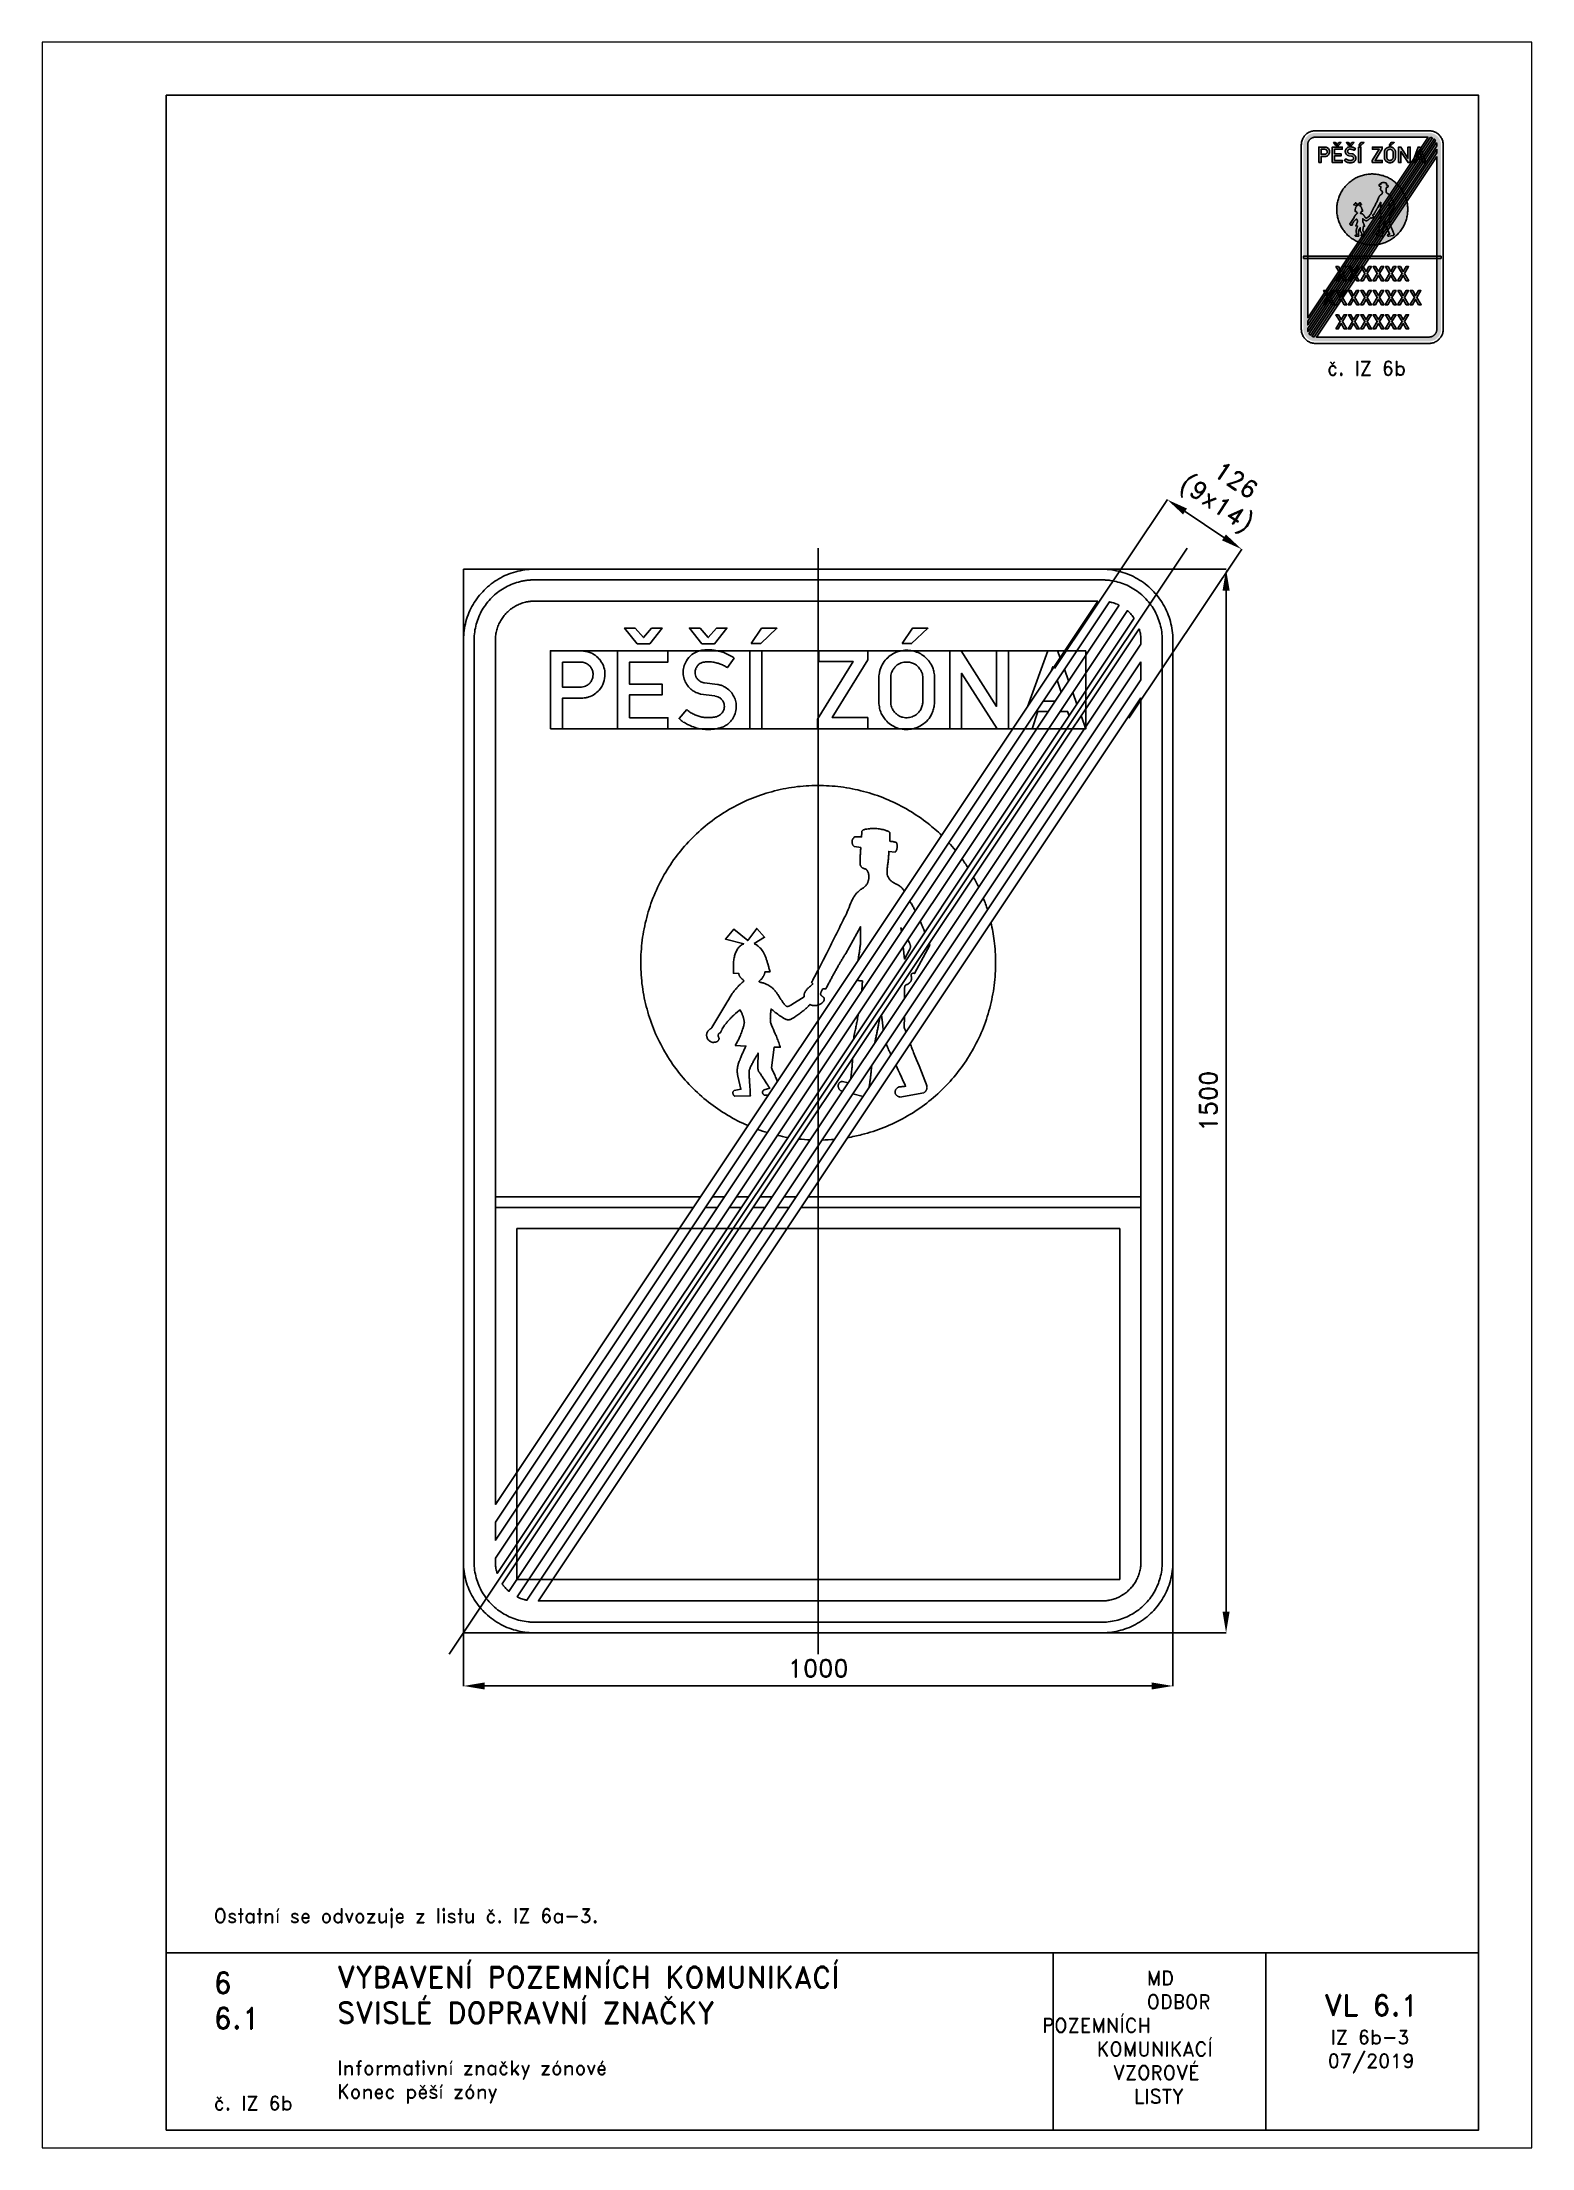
# Paper-space layout 'IZ 6b-3' of a CAD drawing. Header units: millimetres. Extents: x 0 to 210, y 0 to 297.
# The model-space entities are those that its viewports show. They can reach past a viewport. Long polylines and large blocks are cut down to what shows.
import ezdxf

# ---------------------------------------------------------------- set-up
doc = ezdxf.new("R2010")
doc.units = ezdxf.units.MM
doc.header["$LTSCALE"] = 5
doc.linetypes.add('ČERCHOVANÁX2', pattern=[2, 1, -0.5, 0, -0.5])
doc.linetypes.add('ČÁRKOVANÁX2', pattern=[1.5, 1, -0.5])
for name, color, linetype in [('Kóty', 2, 'Continuous'), ('Rozpiska', 7, 'Continuous'), ('Značka', 7, 'Continuous')]:
    doc.layers.add(name, color=color, linetype=linetype)
doc.layers.add('Rámeček', color=6, linetype='Continuous', plot=False)
doc.styles.get("Standard").update_dxf_attribs({"font": 'romand.shx', "height": 25})
doc.dimstyles.get("Standard").update_dxf_attribs({"dimtxt": 25, "dimasz": 30, "dimexe": 0.18, "dimexo": 0.0625, "dimgap": 12.5, "dimtad": 1, "dimdec": 0, "dimzin": 0, "dimdsep": 46, "dimtxsty": 'Standard', "dimcen": 0.09, "dimadec": 0, "dimazin": 0, "dimtfac": 1, "dimtdec": 0, "dimtofl": 0, "dimtmove": 0, "dimatfit": 3, "dimfxl": 1, "dimtolj": 1, "dimtzin": 0, "dimarcsym": 0})

psp = doc.layouts.new('IZ 6b-3')

# ---------------------------------------------------------------- texts
at = {"layer": 'Rozpiska', "color": 7, "attachment_point": 1}
for s, width, gutter_width, heights, insert, char_height in [('\\pi3.61905;č. IZ 6b', 20, 125, [0], (177.5, 252), 2), ('Ostatní se odvozuje z listu č. IZ 6a-3.', 175.5179, 100, [0], (24.17, 33.74), 2), ('6', 149.0422, 100, [0], (24.17, 24.77), 3), ('{\\C6;VYBAVENÍ POZEMNÍCH KOMUNIKACÍ\\P}SVISLÉ DOPRAVNÍ ZNAČKY{\\H1.34524x; }', 149.0422, 100, [0], (41.56, 25.56), 3), ('\\pi14.7414;{\\C6;MD\\P\\pi2.36044;}ODBOR POZEMNÍCH{\\H1.57143x; }\\P\\pi7.69378;KOMUNIKACÍ{\\H1.5x; }\\P\\pi9.97949;{\\C6;VZOROVÉ\\H1.47619x; \\H0.67742x;\\P\\pi12.93187;LISTY\\H1.26984x; }', 33.1018, 100, [0], (140.95, 24.95), 2), ('\\pi1.03113;{\\H1.5x;\\C6;VL 6.1\\P\\pi1.93586;\\H0.66667x;IZ 6b-3\\H1.66666x; \\H0.6x;\\P\\pi1.5549;07/2019\\H1.80159x; }', 16.0623, 100, [0], (179.66, 21.61), 2), ('6.1', 149.0422, 100, [0], (24.17, 19.78), 3), ('{\\C6;Informativní značky zónové\\P}Konec pěší zóny{\\H1.83333x; }', 149.0422, 100, [0], (41.56, 12.29), 2), ('{\\C6;č. IZ 6b}', 18.3305, 100, [2.67], (24.18, 7.3), 2)]:
    psp.add_mtext_dynamic_manual_height_columns(s, width=width, gutter_width=gutter_width, heights=heights, dxfattribs=dict(at, insert=insert, char_height=char_height))

msp = doc.modelspace()

# ---------------------------------------------------------------- texts
at = {"layer": 'Kóty', "insert": (542.2, 922.2), "char_height": 25, "attachment_point": 1, "rotation": 326.3097}
msp.add_mtext_dynamic_manual_height_columns('\\pi32.63892;126\\P\\pi3.47225;(9x14)', width=125.992, gutter_width=125, heights=[0], dxfattribs=at)

# ---------------------------------------------------------------- blocks, each defined once
blk = doc.blocks.new('*D0')
at = {"layer": 'Defpoints', "color": 0, "transparency": 16777216}
for p in [(-500, -627.6), (500.1, -750), (500.1, -825)]:
    blk.add_point(p, dxfattribs=at)
at = {"layer": 'Kóty', "color": 0, "lineweight": -2, "transparency": 16777216}
for p, q in [((-500, -627.7), (-500, -825.2)), ((500.1, -750.1), (500.1, -825.2)), ((-470, -825), (470.1, -825))]:
    blk.add_line(p, q, dxfattribs=at)
at = {"layer": 'Kóty', "color": 0, "transparency": 16777216}
for points in [[(-470, -820), (-470, -830), (-500, -825)], [(470.1, -820), (470.1, -830), (500.1, -825)]]:
    blk.add_solid(points, dxfattribs=at)
at = {"layer": 'Kóty', "color": 0, "transparency": 16777216, "insert": (0, -800), "char_height": 25, "attachment_point": 5}
blk.add_mtext('\\A1;1000', dxfattribs=at)
blk = doc.blocks.new('*D1')
at = {"layer": 'Defpoints', "color": 0, "transparency": 16777216}
for p in [(499.9985, 750), (574.997, 750), (499.9985, -750)]:
    blk.add_point(p, dxfattribs=at)
at = {"layer": 'Kóty', "color": 0, "lineweight": -2, "transparency": 16777216}
for p, q in [((500.061, 750), (575.177, 750)), ((574.997, -720), (574.997, 720)), ((500.061, -750), (575.177, -750))]:
    blk.add_line(p, q, dxfattribs=at)
at = {"layer": 'Kóty', "color": 0, "transparency": 16777216}
for points in [[(569.997, 720), (579.997, 720), (574.997, 750)], [(569.997, -720), (579.997, -720), (574.997, -750)]]:
    blk.add_solid(points, dxfattribs=at)
at = {"layer": 'Kóty', "color": 0, "transparency": 16777216, "insert": (549.997, 0), "char_height": 25, "attachment_point": 5, "rotation": 90}
blk.add_mtext('\\A1;1500', dxfattribs=at)

# ---------------------------------------------------------------- dimensions: what is measured, and where the dimension line sits
at = {"layer": 'Kóty'}
dim = msp.add_linear_dim(base=(575, 750), p1=(500, -750), p2=(500, 750), angle=90, dimstyle='Standard', dxfattribs=at)
dim.commit()
dim.dimension.update_dxf_attribs({"geometry": '*D1', "text_midpoint": (550, 0)})
dim = msp.add_linear_dim(base=(500.1, -825), p1=(-500, -627.6), p2=(500.1, -750), dimstyle='Standard', dxfattribs=at)
dim.commit()
dim.dimension.update_dxf_attribs({"geometry": '*D0', "text_midpoint": (0, -800)})

# ---------------------------------------------------------------- linework, layer by layer
at = {"color": 3}
for points in [[(-400, -735), (-400.3, -735), (-400.7, -735), (-401.2, -735), (-401.8, -735, -0.006893), (-404, -734.9), (-406.2, -734.8, -0.008528), (-408.9, -734.6), (-411.6, -734.2), (-414.4, -733.8), (-417.1, -733.3), (-419.8, -732.7), (-422.4, -732), (-425.1, -731.2), (-427.7, -730.4), (-430.3, -729.5), (-432.9, -728.5), (-435.4, -727.4), (-437.9, -726.1), (-440.3, -724.9), (-442.7, -723.5), (-445.1, -722.1), (-447.4, -720.6), (-449.6, -719), (-451.9, -717.4), (-454, -715.7), (-456.1, -713.9), (-458.1, -712), (-460.1, -710.1), (-462, -708.1), (-463.9, -706.1), (-465.7, -704), (-467.4, -701.9), (-469, -699.6), (-470.6, -697.4), (-472.1, -695.1), (-473.5, -692.7), (-474.9, -690.3), (-476.1, -687.9), (-477.3, -685.4), (-478.4, -682.9), (-479.5, -680.3), (-480.4, -677.7), (-481.2, -675.1), (-482, -672.4), (-482.7, -669.8), (-483.3, -667.1), (-483.8, -664.4), (-484.3, -661.6), (-484.6, -658.9), (-484.8, -656.2), (-485, -654), (-485, -651.8), (-485, -651.2), (-485, -650.7), (-485, -650.3), (-485, -650), (-485, 650), (-485, 650.3), (-485, 650.7), (-485, 651.2), (-485, 651.8), (-484.9, 654), (-484.8, 656.2), (-484.6, 658.9), (-484.2, 661.6), (-483.8, 664.4), (-483.3, 667.1), (-482.7, 669.8), (-482, 672.4), (-481.2, 675.1), (-480.4, 677.7), (-479.5, 680.3), (-478.5, 682.9), (-477.4, 685.4), (-476.2, 687.9), (-474.9, 690.3), (-473.5, 692.7), (-472.1, 695), (-470.6, 697.4), (-469, 699.6), (-467.4, 701.9), (-465.7, 704), (-463.9, 706.1), (-462, 708.1), (-460.1, 710.1), (-458.1, 712), (-456.1, 713.9), (-454, 715.7), (-451.9, 717.4), (-449.6, 719), (-447.4, 720.6), (-445.1, 722.1), (-442.7, 723.5), (-440.3, 724.9), (-437.9, 726.1), (-435.4, 727.3), (-432.9, 728.4), (-430.3, 729.5), (-427.7, 730.4), (-425.1, 731.2), (-422.4, 732), (-419.8, 732.7, -0.008781), (-417.1, 733.3, -0.009665), (-414.4, 733.8, -0.009265), (-411.6, 734.3, -0.009159), (-408.9, 734.6, -0.009442), (-406.2, 734.8, -0.007992), (-404, 735, -0.008545), (-401.8, 735), (-401.2, 735), (-400.7, 735), (-400.3, 735), (-400, 735), (400, 735), (400.3, 735), (400.7, 735), (401.2, 735), (401.8, 735, -0.00693), (404, 734.9, -0.006944), (406.2, 734.8, -0.00859), (408.9, 734.6, -0.008428), (411.6, 734.2), (414.4, 733.8), (417.1, 733.3), (419.8, 732.7), (422.4, 732), (425.1, 731.2), (427.7, 730.4), (430.3, 729.5), (432.9, 728.5), (435.4, 727.4), (437.9, 726.1), (440.3, 724.9), (442.7, 723.5), (445.1, 722.1), (447.4, 720.6), (449.6, 719), (451.9, 717.4), (454, 715.7), (456.1, 713.9), (458.1, 712), (460.1, 710.1), (462, 708.1), (463.9, 706.1), (465.7, 704), (467.4, 701.9), (469, 699.6), (470.6, 697.4), (472.1, 695.1), (473.5, 692.7), (474.9, 690.3), (476.1, 687.9), (477.3, 685.4), (478.4, 682.9), (479.4, 680.3), (480.4, 677.7), (481.2, 675.1), (482, 672.4), (482.7, 669.8), (483.3, 667.1), (483.8, 664.4), (484.3, 661.6), (484.6, 658.9), (484.8, 656.2), (484.9, 654), (485, 651.8), (485, 651.2), (485, 650.7), (485, 650.3), (485, 650), (485, -650), (485, -650.3), (485, -650.7), (485, -651.2), (485, -651.8), (484.9, -654), (484.8, -656.2), (484.6, -658.9), (484.2, -661.6), (483.8, -664.4), (483.3, -667.1), (482.7, -669.8), (482, -672.4), (481.2, -675.1), (480.4, -677.7), (479.5, -680.3), (478.5, -682.9), (477.3, -685.4), (476.1, -687.9), (474.9, -690.3), (473.5, -692.7), (472.1, -695.1), (470.6, -697.4), (469, -699.6), (467.4, -701.9), (465.7, -704), (463.9, -706.1), (462, -708.1), (460.1, -710.1), (458.1, -712), (456.1, -713.9), (454, -715.7), (451.9, -717.4), (449.6, -719), (447.4, -720.6), (445.1, -722.1), (442.7, -723.5), (440.3, -724.9), (437.9, -726.1), (435.4, -727.3), (432.9, -728.4), (430.3, -729.4), (427.7, -730.4), (425.1, -731.2), (422.4, -732), (419.8, -732.7), (417.1, -733.3), (414.4, -733.8), (411.6, -734.3), (408.9, -734.6), (406.2, -734.8), (404, -735, -0.008585), (401.8, -735, -0.001671), (401.2, -735), (400.7, -735), (400.3, -735), (400, -735), (-400, -735)], [(-455, -135), (-455, 650), (-455, 650.2), (-455, 650.4), (-455, 650.8), (-455, 651.1), (-455, 652.6), (-454.9, 654), (-454.7, 655.8), (-454.5, 657.5), (-454.3, 659.3), (-453.9, 661), (-453.5, 662.8), (-453.1, 664.5), (-452.6, 666.2), (-452, 667.9), (-451.4, 669.6), (-450.7, 671.3), (-450, 672.9), (-449.3, 674.5), (-448.4, 676.1), (-447.6, 677.6), (-446.6, 679.1), (-445.7, 680.6), (-444.7, 682.1), (-443.6, 683.5), (-442.5, 685), (-441.3, 686.3), (-440.1, 687.6), (-438.9, 688.9), (-437.6, 690.1), (-436.3, 691.3), (-435, 692.5), (-433.6, 693.6), (-432.1, 694.7), (-430.7, 695.7), (-429.2, 696.6), (-427.6, 697.6), (-426.1, 698.4), (-424.5, 699.3), (-422.9, 700), (-421.3, 700.8), (-419.6, 701.4), (-417.9, 702), (-416.2, 702.6), (-414.5, 703), (-412.8, 703.5), (-411.1, 703.9), (-409.3, 704.2, -0.009069), (-407.5, 704.5, -0.008349), (-405.8, 704.7, -0.008173), (-404, 704.9, -0.006871), (-402.6, 705, -0.007542), (-401.1, 705, -0.00138), (-400.8, 705), (-400.4, 705), (-400.2, 705), (-400, 705), (394.3, 705)], [(-14.3, -135), (-394.3, -705), (400, -705), (400.2, -705), (400.4, -705), (400.8, -705), (401.1, -705, 0.006901), (402.6, -704.9), (404, -704.9), (405.8, -704.7), (407.5, -704.5), (409.3, -704.2), (411, -703.9), (412.8, -703.5), (414.5, -703.1), (416.2, -702.6), (417.9, -702), (419.6, -701.4), (421.3, -700.8), (422.9, -700.1), (424.5, -699.3), (426.1, -698.4), (427.6, -697.6), (429.2, -696.6), (430.7, -695.7), (432.1, -694.7), (433.5, -693.6), (434.9, -692.5), (436.3, -691.3), (437.6, -690.1), (438.9, -688.9), (440.1, -687.6), (441.3, -686.3), (442.5, -684.9), (443.6, -683.6), (444.7, -682.1), (445.7, -680.7), (446.6, -679.2), (447.6, -677.6), (448.4, -676.1), (449.3, -674.5), (450, -672.9), (450.7, -671.3), (451.4, -669.6), (452, -667.9), (452.6, -666.2), (453, -664.5), (453.5, -662.8), (453.9, -661), (454.2, -659.3), (454.5, -657.5), (454.7, -655.8), (454.9, -654), (455, -652.6), (455, -651.1), (455, -650.8), (455, -650.4), (455, -650.2), (455, -650), (455, -150)]]:
    msp.add_lwpolyline(points, format="xyb", dxfattribs=at)
for points in [[(394.3, 705), (-165.7, -135)], [(-148.9, -135), (410.5, 704), (410.7, 704), (410.9, 703.9), (411.7, 703.8), (412.5, 703.6), (413.5, 703.3), (414.5, 703), (416.2, 702.6), (417.9, 702), (419.6, 701.4), (421.3, 700.8), (422, 700.4), (422.7, 700.1), (423.3, 699.8), (423.9, 699.5), (424.1, 699.5), (424.2, 699.4)], [(424.2, 699.4), (-132.1, -135)], [(-115.2, -135), (435.9, 691.7), (436, 691.6), (436.2, 691.4), (436.8, 690.9), (437.4, 690.3), (438.2, 689.6), (438.9, 688.9), (440.1, 687.6), (441.3, 686.3), (442.5, 685), (443.6, 683.5), (444.1, 682.9), (444.6, 682.2), (445, 681.7), (445.3, 681.2), (445.4, 681), (445.5, 680.9)], [(445.5, 680.9), (-98.4, -135)], [(452.6, 666.2), (-81.6, -135)], [(-64.8, -135), (455, 644.6), (455, 650), (455, 650.2), (455, 650.4), (455, 650.8), (455, 651.1), (454.9, 652.6), (454.9, 654), (454.7, 655.8), (454.5, 657.5), (454.2, 659.3), (453.9, 661), (453.5, 662.8), (453, 664.5), (452.9, 664.9), (452.8, 665.4), (452.7, 665.7), (452.6, 666.1), (452.6, 666.1), (452.6, 666.2)], [(455, 619.4), (-47.9, -135)], [(-31.1, -135), (455, 594.2), (455, 619.4)], [(455, 568.9), (-14.3, -135)], [(455, -135), (455, 568.9)], [(-98.4, -135), (-452.6, -666.2), (-452.6, -666.2), (-452.6, -666.1), (-452.7, -665.7), (-452.8, -665.4), (-452.9, -664.9), (-453.1, -664.5), (-453.5, -662.8), (-453.9, -661), (-454.2, -659.3), (-454.5, -657.5), (-454.7, -655.8), (-454.9, -654), (-454.9, -652.6), (-455, -651.1), (-455, -650.8), (-455, -650.4), (-455, -650.2), (-455, -650), (-455, -644.6), (-115.2, -135)], [(-132.1, -135), (-455, -619.4), (-455, -594.2), (-148.9, -135)], [(-165.7, -135), (-455, -568.9), (-455, -150)], [(-81.6, -135), (-445.5, -680.9), (-445.4, -681), (-445.3, -681.2), (-445, -681.7), (-444.6, -682.2), (-444.1, -682.9), (-443.6, -683.6), (-442.5, -684.9), (-441.3, -686.3), (-440.1, -687.6), (-438.9, -688.9), (-438.2, -689.6), (-437.4, -690.3), (-436.8, -690.9), (-436.2, -691.4), (-436.1, -691.6), (-435.9, -691.7), (-64.8, -135)], [(-47.9, -135), (-424.2, -699.4), (-424.1, -699.5), (-423.9, -699.5), (-423.3, -699.8), (-422.7, -700.1), (-422, -700.4), (-421.3, -700.7), (-419.6, -701.4), (-417.9, -702), (-416.2, -702.6), (-414.5, -703.1), (-413.5, -703.3), (-412.5, -703.6), (-411.7, -703.8), (-410.9, -703.9), (-410.7, -704), (-410.5, -704), (-31.1, -135)]]:
    msp.add_lwpolyline(points, dxfattribs=at)
at = {"layer": 'Kóty'}
for p, q in [((333.3, 609.9), (492.2, 848.3)), ((572, 794.9), (517.1, 831.5)), ((438.1, 540), (597, 778.4))]:
    msp.add_line(p, q, dxfattribs=at)
for points in [[(519.8, 835.7), (514.3, 827.4), (492.1, 848.2)], [(574.7, 799.1), (569.2, 790.8), (596.9, 778.3)]]:
    msp.add_solid(points, dxfattribs=at)
at = {"layer": 'Značka', "color": 6, "linetype": 'ČERCHOVANÁX2', "ltscale": 5}
msp.add_line((520, 780), (-520, -780), dxfattribs=at)
msp.add_lwpolyline([(0, -780), (0, 780)], dxfattribs=at)
at = {"layer": 'Značka', "color": 3}
for points in [[(-400, -750), (-400.4, -750), (-400.8, -750, -0.03218), (-413.7, -749.1, -0.035443), (-426.4, -746.5, -0.036267), (-438.7, -742.3, -0.03442), (-450.2, -736.5, -0.03372), (-461, -729.3, -0.034085), (-470.7, -720.7, -0.034208), (-479.3, -711, -0.034233), (-486.5, -700.2, -0.034045), (-492.3, -688.7, -0.033412), (-496.5, -676.4, -0.034124), (-499.1, -663.7, -0.036743), (-500, -650.8), (-500, -650.4), (-500, -650), (-500, 650), (-500, 650.4), (-500, 650.8, -0.032181), (-499.1, 663.7, -0.03544), (-496.5, 676.4, -0.036271), (-492.3, 688.7, -0.034418), (-486.5, 700.2, -0.033721), (-479.3, 711, -0.034077), (-470.7, 720.7, -0.034208), (-461, 729.3, -0.034227), (-450.2, 736.5, -0.034052), (-438.7, 742.3, -0.033415), (-426.4, 746.5, -0.034128), (-413.7, 749.1, -0.036746), (-400.8, 750), (-400.4, 750), (-400, 750), (400, 750), (400.4, 750), (400.8, 750, -0.032179), (413.7, 749.1, -0.035453), (426.4, 746.5, -0.036285), (438.7, 742.3, -0.034429), (450.2, 736.5, -0.033728), (461, 729.3, -0.034072), (470.7, 720.7, -0.034214), (479.3, 711, -0.034225), (486.5, 700.2, -0.034047), (492.3, 688.6, -0.033407), (496.5, 676.4, -0.034118), (499.1, 663.7, -0.036746), (500, 650.8), (500, 650.4), (500, 650), (500, -650), (500, -650.4), (500, -650.8, -0.032179), (499.1, -663.7, -0.035442), (496.5, -676.4, -0.036273), (492.3, -688.7, -0.034424), (486.5, -700.2, -0.033731), (479.3, -711, -0.034093), (470.7, -720.7, -0.034209), (461, -729.3, -0.034232), (450.2, -736.5, -0.03404), (438.6, -742.3, -0.033412), (426.4, -746.5, -0.034129), (413.7, -749.1, -0.036745), (400.8, -750), (400.4, -750), (400, -750), (-400, -750)], [(-377.4, 525), (-377.4, 635), (-332.9, 635), (-332.3, 634.9), (-331.6, 634.8, -0.025327), (-326, 633.8, -0.042891), (-320.5, 632, -0.079572), (-312.4, 627.2, -0.076496), (-306.2, 620.1, -0.076894), (-302, 611.6, -0.07574), (-300.6, 602.2, -0.094026), (-302.6, 590.1, -0.098356), (-308.8, 579.7, -0.073301), (-315.5, 573.8, -0.067698), (-323.4, 569.9, -0.034201), (-327.6, 568.8, -0.037863), (-331.8, 568.3), (-332.6, 568.2), (-333.3, 568.2), (-360.6, 568.2), (-360.6, 525), (-377.4, 525)], [(-185.4, 552), (-184.3, 551.1), (-183.3, 550.2, 0.039093), (-178.2, 546.9, 0.032088), (-172.7, 544.3, 0.032651), (-166.8, 542.3, 0.039905), (-160.8, 541.1, 0.024495), (-156.7, 540.9), (-152.5, 540.9, 0.035308), (-146.3, 541.4, 0.084173), (-140.5, 543.3, 0.055225), (-137.8, 545.1, 0.056047), (-135.5, 547.4, 0.057307), (-133.8, 550.1, 0.056911), (-132.7, 553.1, 0.062805), (-132.2, 556.6, 0.064425), (-132.7, 560.2, 0.08585), (-134.6, 564.6, 0.089155), (-137.9, 568.1, 0.07183), (-141.3, 570.1, 0.05928), (-145.2, 571.2), (-145.6, 571.3), (-146.1, 571.3), (-165.3, 573.8), (-166.1, 574), (-166.8, 574.2), (-170.5, 575.5, -0.032308), (-174.1, 577.1, -0.062189), (-179.5, 580.8, -0.055292), (-183.9, 585.7, -0.068825), (-188.2, 593.1, -0.072898), (-190.2, 601.4, -0.074676), (-189.9, 610, -0.072265), (-187.2, 618.1, -0.094608), (-180.2, 627.8, -0.103586), (-170.3, 633.9, -0.055199), (-164, 635.7, -0.035115), (-157.5, 636.3, -0.029408), (-150.1, 636.2, -0.030625), (-142.8, 635.1, -0.03294), (-135, 633.1, -0.029906), (-127.4, 630, -0.019587), (-123.6, 628.1, -0.028955), (-120, 625.9), (-119.3, 625.4), (-118.6, 624.8), (-128, 611.3), (-129.2, 612), (-130.5, 612.8, 0.03184), (-136.3, 615.7, 0.035486), (-142.4, 617.8, 0.037911), (-148.7, 619.1, 0.035602), (-155.2, 619.5, 0.056966), (-162.1, 618.8, 0.118699), (-168.1, 616, 0.089583), (-171.2, 612.6, 0.077141), (-173, 608.4, 0.050926), (-173.6, 605.6, 0.05498), (-173.5, 602.7, 0.076569), (-172.4, 598.7, 0.0702), (-170.1, 595.1, 0.053238), (-167.9, 592.9, 0.057426), (-165.3, 591.3), (-164, 590.7), (-162.5, 590.2), (-161.4, 590), (-160.2, 589.9), (-142.1, 587.5), (-141.4, 587.4), (-140.8, 587.3, -0.057693), (-135.7, 585.9, -0.045347), (-131, 583.5, -0.062121), (-124.6, 578.6, -0.068463), (-119.7, 572.2, -0.067353), (-116.7, 565.1, -0.064547), (-115.5, 557.5, -0.07354), (-116.4, 548.6, -0.075691), (-119.9, 540.4, -0.065678), (-124.5, 534.3, -0.066681), (-130.5, 529.6, -0.056081), (-136.9, 526.7, -0.038297), (-143.9, 525, -0.042192), (-153.8, 524, -0.042472), (-163.7, 524.7, -0.040685), (-173.4, 526.8, -0.036911), (-182.7, 530.5, -0.02895), (-188.7, 533.7, -0.038936), (-194.3, 537.6), (-195.2, 538.5), (-196.2, 539.3), (-185.4, 552)], [(85.5, 597.6, -0.001543), (85.5, 598.5, -0.004557), (85.6, 599.5, -0.030684), (86.2, 604, -0.031064), (87.4, 608.5, -0.066297), (91.6, 617.6, -0.06848), (98.1, 625.3, -0.06187), (105.2, 630.6, -0.059941), (113.4, 634.1, -0.057347), (121.9, 635.7, -0.057564), (130.5, 635.4, -0.056906), (138.8, 633.3, -0.057506), (146.3, 629.4, -0.055373), (152.7, 624.2, -0.053449), (157.9, 617.8, -0.043033), (160.9, 612.3, -0.048858), (162.9, 606.3, -0.022727), (163.5, 603, -0.012951), (163.9, 599.7), (164, 599.2), (164, 598.6), (164, 561.8), (164, 561, -0.002852), (163.9, 560.1, -0.035776), (162.7, 553.3, -0.047829), (160.4, 546.7, -0.078801), (154.5, 537.5, -0.073092), (146.1, 530.5, -0.060133), (138.2, 526.4, -0.059851), (129.5, 524.3, -0.071112), (118.7, 524.4, -0.074184), (108.3, 527.5, -0.066031), (100.2, 532.5, -0.061693), (93.5, 539.4, -0.04708), (89.7, 545.2, -0.053881), (87.1, 551.7, -0.030207), (86.2, 556, -0.017688), (85.6, 560.4), (85.5, 561.4), (85.5, 562.4), (85.5, 597.6)], [(-360.6, 619.2), (-360.6, 583.8), (-334.5, 583.8), (-334, 583.8), (-333.5, 583.8, 0.067148), (-329.8, 584.5, 0.057743), (-326.4, 586, 0.071747), (-322.5, 589, 0.074476), (-319.5, 593, 0.068283), (-317.9, 597.2, 0.065317), (-317.4, 601.7, 0.077196), (-318.2, 607, 0.08374), (-320.6, 611.8, 0.073402), (-323.7, 615.2, 0.066086), (-327.8, 617.6, 0.042698), (-330.5, 618.7, 0.049283), (-333.3, 619.1), (-333.7, 619.2), (-334.2, 619.2), (-360.6, 619.2)], [(102.2, 597.6), (102.2, 562.4), (102.2, 561.7), (102.3, 561, 0.037594), (102.9, 557.6, 0.041676), (104, 554.2, 0.062894), (106.6, 549.7, 0.060181), (110.2, 545.9, 0.059429), (114.5, 543, 0.064341), (119.2, 541.2, 0.050547), (123.2, 540.6, 0.044572), (127.2, 540.8, 0.073928), (133.9, 542.6, 0.08502), (139.8, 546.4, 0.073622), (143.7, 550.9, 0.063566), (146.2, 556.3, 0.033216), (147, 559, 0.042647), (147.3, 561.8, 0.004647), (147.4, 562.1), (147.4, 562.5), (147.4, 597.5, 0.002737), (147.4, 598.1, 0.008415), (147.4, 598.7, 0.062593), (146.8, 602.6, 0.048307), (145.3, 606.2, 0.076895), (141.2, 612.1, 0.083767), (135.5, 616.5, 0.06987), (130.3, 618.6, 0.066671), (124.6, 619.2, 0.088499), (116.8, 617.9, 0.098121), (110, 613.8, 0.062865), (106.7, 610.2, 0.051418), (104.2, 605.9, 0.039532), (102.9, 602.4, 0.050755), (102.3, 598.8, 0.00718), (102.2, 598.2, 0.00238), (102.2, 597.6)], [(-394.3, -705), (400, -705), (400.2, -705), (400.4, -705, 0.032179), (407.5, -704.5, 0.035439), (414.5, -703.1, 0.036265), (421.3, -700.8, 0.034419), (427.6, -697.6, 0.033712), (433.5, -693.6, 0.034094), (438.9, -688.9, 0.034225), (443.6, -683.6, 0.034236), (447.6, -677.6, 0.034064), (450.7, -671.3, 0.033429), (453, -664.5, 0.034142), (454.5, -657.5, 0.036743), (455, -650.4), (455, -650.2), (455, -650), (455, -150)]]:
    msp.add_lwpolyline(points, format="xyb", dxfattribs=at)
at = {"layer": 'Značka', "color": 6, "linetype": 'ČÁRKOVANÁX2', "ltscale": 2.5}
msp.add_lwpolyline([(-500, -750), (500, -750), (500, 750), (-500, 750)], close=True, dxfattribs=at)
at = {"layer": 'Značka', "color": 3}
for points in [[(-255.3, 645), (-237.5, 645), (-220.1, 667), (-234.9, 666.9), (-246.4, 653.6), (-257.8, 666.9), (-273, 667), (-255.3, 645)], [(-163.9, 645), (-146.1, 645), (-128.7, 667), (-143.5, 666.9), (-155, 653.6), (-166.4, 666.9), (-181.6, 667), (-163.9, 645)], [(-94.4, 645.2), (-81.1, 645.2), (-58.1, 666.8), (-79.8, 666.8), (-94.4, 645.2)], [(118.3, 645.2), (131.6, 645.2), (154.6, 666.8), (132.9, 666.8), (118.3, 645.2)], [(-282.7, 525), (-282.7, 635), (-211.8, 635), (-211.8, 619.1), (-266, 619.1), (-266, 587.8), (-219.8, 587.8), (-219.8, 573), (-266, 573), (-266, 540.6), (-211.9, 540.6), (-211.9, 525), (-282.7, 525)], [(-96.3, 525), (-96.3, 635), (-79.6, 635), (-79.6, 525), (-96.3, 525)], [(-1, 525), (-1, 538.8), (49.1, 620.1), (1, 620.1), (1, 635), (69.9, 635), (69.9, 622.1), (19.7, 540.8), (69.9, 540.8), (69.9, 525), (-1, 525)], [(185.6, 525), (185.6, 635), (201.4, 635), (251.3, 556.5), (251.3, 635), (268.2, 635), (268.1, 525), (252.3, 525), (202.2, 603.4), (202.2, 525), (185.6, 525)], [(295.1, 556.2), (323.6, 635), (337.5, 635), (341.1, 625.2)], [(331.3, 610.5), (330.6, 612.5), (328.5, 606.3)], [(347, 608.9), (352.9, 592.5)], [(342.5, 576.8), (336.9, 593.6)], [(358.9, 576.2), (364.8, 559.8)], [(324.3, 549.6), (309.4, 549.6), (301.4, 525), (283.8, 525)], [(317.2, 564.2), (334.1, 564.2)], [(353.7, 543.1), (351.5, 549.6), (341.1, 549.6)], [(370.7, 543.5), (377.4, 525), (359.7, 525), (359.3, 526.3)], [(-455, -135), (-165.7, -135)], [(-455, -150), (-455, -135)], [(-148.9, -135), (-132.1, -135)], [(-115.2, -135), (-98.4, -135)], [(-81.6, -135), (-64.8, -135)], [(-47.9, -135), (-31.1, -135)], [(-14.3, -135), (455, -135)], [(455, -150), (455, -135)], [(-455, -150), (-455, -568.9)], [(-175.7, -150), (-455, -150)], [(-142.1, -150), (-158.9, -150)], [(-108.4, -150), (-125.2, -150)], [(-74.8, -150), (-91.6, -150)], [(-41.1, -150), (-57.9, -150)], [(455, -150), (-24.3, -150)]]:
    msp.add_lwpolyline(points, dxfattribs=at)
at = {"layer": 'Značka', "color": 6, "linetype": 'ČÁRKOVANÁX2', "ltscale": 2.5}
for points in [[(-377.4, 525), (-377.4, 635), (377.4, 635), (377.4, 525), (-377.4, 525)], [(-425, -675), (-425, -180), (425, -180), (425, -675), (-425, -675)]]:
    msp.add_lwpolyline(points, dxfattribs=at)
at = {"layer": 'Značka', "color": 5}
for points in [[(-98.9, -34.7, -0.034252), (-127.8, -19.9, -0.034419), (-154.8, -1.4, -0.034417), (-179.1, 20.6, -0.034414), (-200.4, 45.4, -0.034417), (-218.1, 72.8, -0.034417), (-232.3, 102.3, -0.034417), (-242.3, 133.5, -0.034418), (-248.4, 165.6, -0.034417), (-250, 198.3, -0.034416), (-247.5, 230.9, -0.034417), (-240.6, 262.9, -0.034417), (-229.8, 293.7, -0.034419), (-214.9, 322.8, -0.034416), (-196.4, 349.8, -0.034419), (-174.4, 374.1, -0.034418), (-149.6, 395.4, -0.034416), (-122.2, 413.1, -0.034416), (-92.7, 427.3, -0.034415), (-61.5, 437.3, -0.03442), (-29.4, 443.4, -0.034418), (3.3, 445, -0.03441), (35.9, 442.5, -0.03442), (67.9, 435.6, -0.034417), (98.7, 424.8, -0.034416), (127.8, 409.9, -0.034418), (154.8, 391.4, -0.026824), (174, 374.6)], [(121.7, 296.1, 0.003594), (121.4, 296.5, 0.023782), (119.5, 298.9, 0.023129), (117.5, 301.1, 0.023041), (115.6, 302.8, 0.031732), (113.5, 304.2, 0.029949), (110.6, 305.8, -0.006723), (107.6, 307.3, -0.021987), (105.4, 308.5, -0.029009), (103.4, 309.9, -0.027423), (101.9, 311.2, -0.03108), (100.5, 312.7, -0.03345), (99.4, 314.3, -0.034839), (98.5, 316, -0.029072), (97.9, 317.6, -0.026738), (97.4, 319.2, -0.032961), (97.1, 321.5, -0.027289), (97, 323.8, -0.023318), (97.2, 326.9, -0.00564), (97.6, 329.9, 0.002018), (97.9, 332.6, 0.000351), (98.3, 335.4, 0.001003), (98.6, 338.2, 0.004048), (98.9, 341.1, 0.00479), (99.2, 343.5, 0.005117), (99.3, 345.9, 0.006992), (99.5, 348.5, 0.009518), (99.5, 351.1), (99.5, 351.6), (99.5, 352.1), (108.5, 351.2), (108.7, 351.3), (108.8, 351.4, 0.07066), (109.5, 352.1, 0.046381), (110.1, 353, 0.050412), (110.7, 354.4, 0.032735), (111, 356, 0.024682), (111.2, 357.7, 0.021756), (111.3, 359.4, 0.021622), (111.2, 361, 0.028273), (111, 362.5, 0.018954), (110.9, 363.2, 0.026854), (110.6, 363.9), (110.5, 364.2), (110.3, 364.5), (110.3, 364.6), (110.2, 364.7), (110.1, 364.7), (110.1, 364.7), (109.9, 364.8), (109.7, 364.8), (109.2, 365), (108.8, 365.1), (108, 365.3), (107.2, 365.5), (106.2, 365.7), (105.3, 365.9), (104.4, 366), (103.6, 366.1), (102.5, 366.2), (101.5, 366.4), (101.3, 366.4), (101.1, 366.4), (101.1, 376.5), (101.1, 376.6), (101.2, 376.7, 0.030752), (101.2, 377.1, 0.042278), (101.2, 377.5, 0.037782), (101.2, 377.9, 0.037915), (101.1, 378.2), (101, 378.5), (100.8, 378.7), (100.6, 379), (100.4, 379.3), (100.2, 379.5), (100, 379.8), (99.9, 379.8), (99.9, 379.8), (99.5, 380), (99.1, 380.2), (98.3, 380.5), (97.5, 380.9, 0.013607), (95.4, 381.7, 0.013064), (93.1, 382.4, 0.018303), (89.8, 383.2, 0.017214), (86.4, 383.8, 0.018279), (82.6, 384.2, 0.018157), (78.8, 384.4, 0.015222), (75.6, 384.3, 0.014417), (72.3, 384.1, 0.016762), (68.7, 383.6, 0.018762), (65.1, 382.8), (64.4, 382.7), (63.8, 382.5), (63.7, 382.5), (63.7, 382.5), (63.6, 382.5), (63.5, 382.4), (63.3, 382.3), (63, 382.1), (62.7, 381.9), (62.3, 381.5), (62, 381.1, 0.035817), (61.7, 380.7, 0.03195), (61.6, 380.3, 0.030767), (61.4, 379.8, 0.036291), (61.3, 379.3, 0.038568), (61.3, 378.8), (61.3, 378.7), (61.3, 378.6), (61.1, 372.5), (51.8, 372.6), (51.6, 372.5), (51.3, 372.4, 0.060658), (50.1, 371.4, 0.060855), (49.1, 370.2, 0.053112), (48.4, 369, 0.043818), (48, 367.7, 0.043534), (47.8, 366.1, 0.042091), (47.8, 364.5, 0.037157), (48, 363.2, 0.04053), (48.5, 361.9, 0.038447), (48.9, 360.9, 0.049862), (49.6, 360.1), (49.9, 359.8), (50.2, 359.5), (50.6, 359.2), (51, 359), (51.2, 358.9), (51.4, 358.9), (60, 357.4), (60, 357.1), (60, 356.8, 0.002524), (59.8, 354.5, 0.002789), (59.6, 352.3, 0.002595), (59.5, 350.1, 0.002166), (59.4, 348, 0.002509), (59.2, 345.8, 0.003445), (59.2, 343.7, 0.001813), (59.1, 342), (59.1, 340.3, 0.002708), (59, 338.1, 0.013694), (59.1, 336, 0.026426), (59.2, 334.2, 0.04842), (59.6, 332.4, 0.036309), (60, 331.5, 0.042386), (60.5, 330.6, 0.035753), (61, 330, 0.033555), (61.6, 329.4, 0.034908), (62.4, 328.8, 0.026803), (63.3, 328.4), (64.1, 328), (65, 327.6), (66.1, 327.3), (67.2, 327), (67.5, 326.9), (67.7, 326.9), (67.9, 326.6), (68.2, 326.3), (68.6, 325.7), (69, 325.1, -0.027949), (69.8, 323.7, -0.030169), (70.5, 322.2, -0.0377), (71.1, 320.2, -0.034297), (71.4, 318.1, -0.030302), (71.4, 316, -0.025814), (71.3, 314, -0.017573), (71, 312.3, -0.014756), (70.6, 310.7, -0.013522), (70.1, 309, -0.012354), (69.6, 307.3), (69.5, 307.1), (69.4, 306.8), (69.3, 306.6), (69.2, 306.5), (69, 306.2), (68.8, 305.9), (68.3, 305.2), (67.8, 304.5, -0.014711), (67, 303.7, -0.014146), (66.2, 302.9), (65.4, 302.1), (64.5, 301.4), (63.8, 300.8), (63, 300.2), (62, 299.6), (61, 299, 0.021237), (58.7, 297.4, 0.022297), (56.6, 295.6, 0.020273), (54.8, 293.9, 0.019555), (53.2, 292, 0.020235), (51.5, 289.8, 0.017374), (50, 287.5, 0.014937), (48.7, 285.3, 0.015821), (47.6, 283, 0.015792), (46.1, 279.6), (44.8, 276.1, -0.019251), (39.7, 264.1, -0.004605), (33.9, 252.4, 0.001108), (28.5, 241.5, -0.001692), (23.1, 230.6, -0.002422), (17.3, 219.1, -0.00076), (11.5, 207.8), (6.8, 198.6), (2.1, 189.4), (-2.8, 179.9, 0.000971), (-7.7, 170.4), (-8.5, 168.8), (-9.3, 167.2), (-7.4, 165.2), (-7.6, 165), (-7.8, 164.8, -0.007527), (-9.3, 163.5), (-10.8, 162.2), (-12.3, 161, 0.009083), (-13.6, 159.8, 0.014427), (-15, 158.5, 0.020074), (-16.2, 157.2, 0.019158), (-17.1, 156, 0.020002), (-18, 154.8, 0.02423), (-18.8, 153.3, 0.026479), (-19.5, 151.7), (-19.6, 151.4), (-19.7, 151.1), (-19.7, 151), (-19.7, 151), (-19.7, 150.9), (-19.7, 150.9, 0.011307), (-19.8, 150.6, 0.00653), (-19.8, 150.4, 0.006606), (-19.8, 150, 0.004354), (-19.8, 149.6, 0.003528), (-19.8, 149.1), (-19.9, 148.7), (-19.9, 148.3), (-19.9, 147.9), (-19.9, 147.5), (-19.9, 147.1), (-19.9, 147.1), (-19.9, 147), (-37.3, 136), (-37.5, 135.9), (-37.7, 135.8), (-38.8, 135.1, -0.013318), (-40, 134.4, -0.022279), (-41, 134, -0.038081), (-42.1, 133.6, -0.032716), (-42.8, 133.5, -0.042461), (-43.5, 133.5, -0.046434), (-44.1, 133.5, -0.048104), (-44.8, 133.7, -0.042782), (-45.3, 134, -0.033375), (-45.8, 134.4, -0.035621), (-46.5, 135, -0.028955), (-47, 135.7), (-47.1, 135.9), (-47.3, 136), (-47.8, 136.7), (-48.4, 137.4), (-49.4, 138.7), (-50.3, 140.1, -0.007768), (-52.5, 143.2, -0.004918), (-54.6, 146.4), (-57, 150.1, 0.014411), (-59.6, 153.8, 0.024318), (-62.2, 157, 0.0351), (-65.2, 159.9, 0.032927), (-68, 162.1, 0.029253), (-71.2, 163.9, 0.032829), (-75.4, 165.8, 0.026949), (-79.9, 167.1), (-80.9, 167.3), (-81.8, 167.6), (-81.8, 167.6), (-81.9, 167.6), (-82, 167.6), (-82.1, 167.7), (-82.4, 167.8), (-82.6, 167.9), (-82.8, 168), (-83, 168.1), (-83, 168.2), (-83.1, 168.3), (-83.2, 168.4), (-83.2, 168.5, -0.059382), (-83.2, 168.6, -0.049381), (-83.2, 168.8, -0.050139), (-83.1, 168.9), (-83.1, 169), (-83, 169.2), (-82.9, 169.3), (-82.6, 169.5), (-82.3, 169.8, 0.030097), (-81.2, 170.8, 0.015393), (-80.1, 172, 0.0108), (-79.2, 173.1, 0.017034), (-78.3, 174.3, 0.019367), (-77.5, 175.5, 0.019351), (-76.8, 176.8, 0.017427), (-76.3, 177.9, 0.017373), (-75.8, 179.1, 0.019235), (-75.4, 180.5, 0.020773), (-75.1, 181.8), (-75.1, 182), (-75, 182.2), (-67.9, 182.4), (-68.1, 183.1), (-68.3, 183.8, -0.005745), (-69.7, 188.7), (-71.1, 193.6, 0.008149), (-72.4, 198, 0.015041), (-73.9, 202.5, 0.021967), (-75.6, 206.6, 0.030623), (-77.8, 210.6, 0.028806), (-79.9, 213.6, 0.030455), (-82.3, 216.3, 0.036199), (-85.4, 219, 0.037812), (-88.9, 221.3), (-89.6, 221.6), (-90.3, 222)], [(184, 364.3, -0.015237), (193.5, 353.4, -0.015237)], [(202.6, 341.7, -0.015935), (211, 329.2, -0.015935)], [(218.9, 315.8, -0.016842), (226.3, 301.5, -0.016842)], [(136.8, 268.3, 0.006049), (134.2, 273.2, 0.007938), (131.3, 278.4, 0.007307), (129.1, 282)], [(232.9, 286.2, -0.018251), (238.7, 269.7, -0.018251)], [(-90.3, 222), (-75.6, 230.9), (-86.6, 243.5), (-99.3, 226.3), (-119.1, 242.3), (-130.9, 228.3), (-105, 221.8), (-105.5, 221.6), (-105.9, 221.4, 0.043082), (-108.5, 219.9, 0.044866), (-110.8, 217.9, 0.041035), (-112.8, 215.7, 0.033035), (-114.4, 213.3, 0.029184), (-115.8, 210.4, 0.023697), (-117, 207.4, 0.016786), (-117.8, 204.6, 0.013248), (-118.4, 201.9, 0.012664), (-119, 198.6, 0.011347), (-119.4, 195.4), (-119.5, 194.8), (-119.5, 194.2), (-119.5, 180.2), (-112.1, 180.1), (-112.1, 179.9), (-112, 179.7, 0.020599), (-111.7, 178.5, 0.02582), (-111.3, 177.2, 0.023933), (-110.8, 176.3, 0.024314), (-110.2, 175.3, 0.021812), (-109.7, 174.5, 0.0198), (-109, 173.7), (-108.4, 173.1), (-107.9, 172.6), (-107.1, 171.9), (-106.3, 171.2), (-105.9, 170.9), (-105.5, 170.5), (-105.3, 170.3), (-105.2, 170.1), (-105.1, 169.9), (-105.1, 169.8), (-105, 169.6, -0.041515), (-105, 169.5, -0.042945), (-105, 169.3, -0.040927), (-105.1, 169.2), (-105.1, 169), (-105.2, 168.9), (-105.3, 168.8), (-105.4, 168.6), (-105.5, 168.6), (-105.5, 168.6), (-105.9, 168.2), (-106.4, 167.8), (-107.2, 167.1), (-108.1, 166.3, 0.008367), (-110.2, 164.4, 0.008741), (-112.2, 162.4, 0.011729), (-114.7, 159.6, 0.011529), (-117.2, 156.8, 0.011396), (-119.5, 153.8, 0.011333), (-121.7, 150.7, 0.008819), (-123.3, 148.2, 0.008239), (-124.9, 145.6, 0.00894), (-126.5, 142.7, 0.009698), (-128.1, 139.8), (-128.3, 139.3), (-128.6, 138.8), (-149.9, 103.7), (-149.9, 103.6), (-149.9, 103.6, -0.050092), (-150, 103.3, -0.054567), (-150.2, 103, -0.046481), (-150.4, 102.8), (-150.6, 102.6), (-150.9, 102.4), (-151.2, 102.2), (-151.5, 102), (-151.8, 101.8), (-152.2, 101.6), (-152.6, 101.4, 0.059871), (-154.6, 99.7, 0.0711), (-156.2, 97.5, 0.047581), (-156.8, 96, 0.045385), (-157.2, 94.5, 0.042496), (-157.3, 92.9, 0.041825), (-157.2, 91.3, 0.046774), (-156.7, 89.6, 0.044929), (-155.9, 87.9, 0.045291), (-154.9, 86.4, 0.045798), (-153.6, 85.1, 0.023289), (-152.8, 84.5), (-152, 83.9, 0.025328), (-151, 83.4, 0.029144), (-150, 83), (-149.6, 82.9), (-149.3, 82.8), (-149, 82.7), (-148.8, 82.7), (-148.3, 82.7), (-147.8, 82.7), (-146.7, 82.8), (-145.6, 82.9, 0.02615), (-144.4, 83.1, 0.03425), (-143.3, 83.5, 0.032702), (-142.5, 83.9, 0.039303), (-141.8, 84.3, 0.035723), (-141.2, 84.8, 0.037981), (-140.8, 85.4, 0.032651), (-140.4, 85.9, 0.029534), (-140.1, 86.5, 0.032252), (-139.9, 87.2, 0.031098), (-139.7, 87.9), (-139.7, 88.1), (-139.7, 88.2), (-139.7, 88.3), (-139.8, 88.4), (-139.8, 88.6), (-139.9, 88.7), (-140.1, 89.1), (-140.3, 89.5), (-140.5, 90.1, -0.019953), (-140.7, 90.6, -0.02183), (-140.8, 91.2, -0.023555), (-140.9, 91.8, -0.018742), (-140.9, 92.3, -0.015252), (-140.9, 92.8, -0.022514), (-140.8, 93.5, -0.029803), (-140.7, 94.1, -0.032185), (-140.6, 94.6, -0.052656), (-140.4, 95, -0.042589), (-140.2, 95.2), (-139.9, 95.4), (-139.7, 95.6), (-139.4, 95.8), (-139.1, 95.9), (-138.7, 96), (-138.4, 96.1), (-138, 96.1), (-138, 96.1), (-137.9, 96.1), (-137.6, 96.8), (-137.3, 97.5, -0.006372), (-136.7, 98.8), (-136, 100.1, -0.013819), (-134.3, 103.1, -0.014248), (-132.5, 106, -0.01735), (-129.9, 109.5, -0.01556), (-127.1, 112.9, -0.012825), (-124.3, 115.9, -0.010207), (-121.3, 118.9, -0.00602), (-119, 121.1), (-116.5, 123.3), (-113.9, 125.6), (-111.3, 127.9), (-110.9, 128.3), (-110.4, 128.7), (-110.3, 128.4), (-110.1, 128.2), (-109.8, 127.7), (-109.5, 127.2), (-108.8, 126, -0.009233), (-108.2, 124.7, -0.012518), (-107.4, 122.9, -0.012168), (-106.6, 121.1, -0.012441), (-106, 119.2, -0.012894), (-105.4, 117.3, -0.010408), (-105, 115.8, -0.01026), (-104.7, 114.2, -0.011811), (-104.4, 112.5, -0.014153), (-104.2, 110.9), (-104.1, 110.6), (-104.1, 110.3), (-104.2, 109.8), (-104.3, 109.3, -0.004143), (-104.5, 108.4, -0.003562), (-104.7, 107.5, -0.008433), (-105.3, 105.1, -0.008041), (-106, 102.8, -0.010426), (-107, 99.5, -0.009433), (-108.2, 96.3, -0.009049), (-109.5, 93.1, -0.008695), (-110.9, 89.9, -0.006717), (-112.1, 87.3, -0.006268), (-113.4, 84.7, -0.006857), (-114.9, 82, -0.007655), (-116.4, 79.3), (-116.7, 78.9), (-117, 78.4), (-102, 77.4), (-102.2, 77), (-102.4, 76.6, 0.003802), (-103.6, 74, 0.003967), (-104.8, 71.4, 0.00353), (-105.9, 69, 0.002897), (-107, 66.5, 0.003055), (-108.1, 64, 0.003935), (-109.1, 61.4), (-109.9, 59.4), (-110.7, 57.3, 0.002458), (-111.7, 54.7, 0.015116), (-112.6, 52, 0.015881), (-113.2, 50.1, 0.017493), (-113.6, 48.2, 0.014905), (-113.8, 46.6, 0.014203), (-114, 45, 0.013982), (-114.1, 43.3, 0.013463), (-114.1, 41.6, 0.010445), (-114, 40.2, 0.009277), (-113.9, 38.8, 0.009768), (-113.7, 37.3, 0.009953), (-113.4, 35.8), (-113.4, 35.5), (-113.3, 35.2), (-109, 16.7), (-118.6, 14.7), (-118.7, 14.6), (-118.8, 14.5, 0.059522), (-119.3, 14.1, 0.054429), (-119.7, 13.5, 0.053844), (-120, 12.8, 0.04316), (-120.2, 12.1, 0.048421), (-120.2, 11.1, 0.045109), (-120.1, 10.1, 0.046361), (-119.8, 9.2, 0.053369), (-119.4, 8.3, 0.034472), (-119, 7.9, 0.036733), (-118.6, 7.5, 0.037733), (-118.2, 7.1, 0.045992), (-117.7, 6.9), (-117.6, 6.9), (-117.5, 6.8), (-95.6, 7.1), (-95.6, 7.6), (-95.7, 8.1, 0.007886), (-95.7, 11.8, 0.005827), (-95.9, 15.6, 0.003592), (-96.2, 19.1, 0.0016), (-96.4, 22.7), (-96.7, 26.2, -0.002433), (-97, 29.8, -0.00321), (-97.1, 32.6, -0.004106), (-97.3, 35.5, -0.006023), (-97.4, 38.5, -0.008411), (-97.4, 41.6), (-97.4, 42.1), (-97.4, 42.7), (-97.2, 43.1), (-97.1, 43.5, -0.004834), (-96.8, 44.4, -0.004311), (-96.5, 45.2, -0.009872), (-95.7, 47.2, -0.00936), (-94.8, 49.2, -0.010486), (-93.6, 51.7, -0.007905), (-92.3, 54.1, -0.005), (-91, 56.5, -0.002071), (-89.6, 58.9), (-88.5, 60.8), (-87.4, 62.7, 0.004226), (-86.2, 64.8, 0.007109), (-85.1, 66.8), (-84.9, 67.2), (-84.8, 67.6), (-85.1, 49.4), (-85.1, 49.1), (-85.1, 48.9, 0.015444), (-85.1, 47.6, 0.019309), (-85.1, 46.3, 0.018959), (-84.9, 45.2, 0.021204), (-84.7, 44.1, 0.020577), (-84.4, 43.2, 0.02127), (-84.1, 42.2, 0.018362), (-83.8, 41.5, 0.022884), (-83.4, 40.9, 0.021249), (-82.9, 40.1), (-82.3, 39.4, -0.014659), (-80.6, 37, -0.003187), (-79, 34.5), (-77.6, 32.4), (-76.2, 30.3), (-74.8, 28.1), (-73.4, 25.9), (-72.3, 24.2), (-71.2, 22.4), (-70, 20.6), (-68.7, 18.7), (-68.5, 18.4), (-68.3, 18.1), (-76, 15.9), (-76.2, 15.8), (-76.3, 15.7, 0.033554), (-77.1, 15.1, 0.04642), (-77.7, 14.4, 0.038906), (-78, 13.9, 0.043985), (-78.3, 13.3, 0.043326), (-78.5, 12.7, 0.046592), (-78.5, 12.1, 0.046075), (-78.5, 11.6, 0.04272), (-78.3, 11, 0.041489), (-78.1, 10.5, 0.03651), (-77.8, 10, 0.025061), (-77.5, 9.6, 0.021319), (-77.1, 9.2, 0.023355), (-76.7, 8.9, 0.023616), (-76.2, 8.5), (-76.1, 8.4), (-76, 8.4), (-70.1, 8.4)], [(-57.4, 27.4, 0.001606), (-58.1, 29.2), (-59.4, 32.3, 0.002924), (-60.7, 35.4, 0.002992), (-61.8, 38, 0.002437), (-63, 40.5, 0.002713), (-64.2, 43.2, 0.003446), (-65.5, 45.9), (-65.7, 46.4), (-65.9, 46.9), (-62.2, 75.9), (-53.5, 75.8), (-53.6, 76.4), (-53.8, 76.9, 0.006218), (-55, 80.7, 0.005654), (-56.4, 84.4, 0.00465), (-57.7, 87.9, 0.003751), (-59, 91.4, 0.002926), (-60.5, 94.8), (-61.9, 98.3), (-63.1, 101.1), (-64.3, 103.9), (-65.6, 106.8), (-66.9, 109.8), (-67.1, 110.3), (-67.3, 110.9), (-67.4, 111.1), (-67.4, 111.4), (-67.4, 112), (-67.4, 112.6, -0.00396), (-67.4, 114, -0.004044), (-67.5, 115.4, -0.005375), (-67.4, 117.4, -0.005282), (-67.4, 119.3, -0.005372), (-67.3, 121.2, -0.005572), (-67.1, 123.2, -0.004509), (-67, 124.7, -0.004473), (-66.8, 126.2, -0.005105), (-66.6, 127.8, -0.006282), (-66.4, 129.4), (-66.4, 129.7), (-66.3, 129.9), (-66.1, 129.7), (-65.8, 129.5), (-65.3, 129), (-64.8, 128.6), (-63.5, 127.5), (-62.3, 126.5), (-60.6, 125.1), (-58.8, 123.8), (-57.1, 122.5), (-55.3, 121.2), (-53.9, 120.2), (-52.4, 119.3), (-50.6, 118.1), (-48.7, 117, 0.010036), (-47, 116, 0.041804), (-45.2, 115.2, 0.037517), (-44, 114.8, 0.038371), (-42.7, 114.6, 0.037583), (-41.5, 114.6, 0.035292), (-40.2, 114.8, 0.035012), (-38.9, 115.2, 0.029336), (-37.6, 115.8, 0.029121), (-35.8, 116.8, 0.008101), (-34.1, 118), (-31.3, 119.9), (-28.5, 121.8, 0.004647), (-26.1, 123.4, 0.005127), (-23.7, 125.2, 0.006473), (-21.4, 127, 0.008459), (-19.1, 128.8, 0.007763), (-17.3, 130.4, 0.00834), (-15.6, 132, 0.010573), (-13.9, 133.7, 0.013736), (-12.2, 135.5), (-11.9, 135.8), (-11.6, 136.2), (-11.2, 135.9), (-10.8, 135.7, 0.019679), (-10, 135.4, 0.0179), (-9.1, 135.1, 0.035328), (-7.2, 134.7, 0.033687), (-5.2, 134.6, 0.04786), (-2.3, 134.8, 0.045144), (0.6, 135.6, 0.039391), (2.8, 136.6, 0.043849), (4.9, 137.9, 0.036321), (6.2, 139.1, 0.045014), (7.3, 140.4, 0.042575), (8, 141.5, 0.054287), (8.5, 142.8, 0.028687), (8.6, 143.4, 0.028436), (8.6, 144, 0.025651), (8.6, 144.6, 0.029868), (8.6, 145.1), (8.5, 145.4), (8.4, 145.7), (8.1, 145.9), (7.9, 146.1), (7.4, 146.4), (6.9, 146.7), (5.9, 147.4, -0.022692), (5, 148.2, -0.024663), (4.4, 148.7, -0.039037), (4, 149.2, -0.036103), (3.7, 149.7, -0.044504), (3.5, 150.1, -0.045425), (3.4, 150.6, -0.040097), (3.4, 151.2, -0.038414), (3.4, 151.7, -0.026775), (3.6, 152.3, -0.026975), (3.8, 153.2, -0.015972), (4.2, 154, -0.018566), (5.2, 155.9, -0.007635), (6.2, 157.6), (6.4, 158), (6.6, 158.3), (10.8, 158.3), (11.2, 159.1), (11.6, 159.9), (14.4, 165.2, -0.00099), (17.2, 170.5, -0.001371), (19.9, 175.5, -0.00174), (22.7, 180.5, -0.002168), (25.4, 185.5, -0.002649), (28.2, 190.5, -0.002373), (30.5, 194.4, -0.002469), (32.8, 198.4, -0.003031), (35.3, 202.6, -0.003689), (37.9, 206.7), (38.4, 207.5), (38.9, 208.2), (59.7, 245.9), (59.6, 222.2), (59.5, 221.4, -0.000466), (59.4, 220.7, -0.003451), (58.7, 215.3, -0.00255), (58, 209.9, -0.001463), (57.2, 204.9, -0.000486), (56.5, 199.8, 0.000209), (56.2, 197.8)], [(118.7, 241.2), (118.1, 242.1, 0.00522), (117, 243.8), (116.8, 244.1), (116.7, 244.4)], [(150.3, 238.1, 0.002605), (148.4, 242.9, 0.004364), (145.5, 249.6, 0.00313), (143.8, 253.6)], [(243.5, 251.7, -0.027546), (248.2, 226, -0.034267), (250, 195)], [(119.7, 217.4), (121.6, 200.2), (128.8, 213.3), (128.9, 213.4), (129, 213.6, 0.016879), (129.3, 214.5, 0.023112), (129.7, 215.5, 0.02519), (129.9, 216.4, 0.027921), (130, 217.4, 0.029326), (130, 218.3, 0.028246), (129.9, 219.3, 0.024095), (129.7, 220.1, 0.024323), (129.5, 220.9, 0.025507), (129, 222, 0.006402), (128.5, 223.1, -0.004042), (127.1, 225.8, 0.002203), (126.4, 227.4)], [(121.7, 144.7), (121.8, 157.7), (121.8, 157.9), (121.8, 158.1, -0.008526), (121.8, 159.4, -0.026015), (121.9, 160.7, -0.022467), (122, 161.4, -0.03509), (122.2, 161.9, -0.026973), (122.3, 162.3, -0.032324), (122.5, 162.6, -0.032116), (122.7, 162.9, -0.030141), (123, 163.1, -0.033724), (123.3, 163.4, -0.024234), (123.7, 163.7, -0.019595), (124.2, 164, -0.011595), (124.7, 164.2, -0.009364), (125.6, 164.5), (126.4, 164.9), (126.6, 164.9), (126.8, 165), (126.9, 165.1), (127, 165.2, -0.008982), (127.2, 165.4, -0.006149), (127.4, 165.6, -0.00833), (127.9, 166), (128.4, 166.5, 0.012259), (129.1, 167.2, 0.024948), (129.7, 167.9, 0.036341), (130.4, 168.8, 0.041606), (130.9, 169.7, 0.038489), (131.2, 170.7, 0.031192), (131.4, 171.7, 0.042437), (131.5, 173.4, 0.036346), (131.3, 175.1), (131.1, 176.2, -0.046151), (131, 177.4, -0.036415), (131, 178, -0.044173), (131.2, 178.5, -0.032788), (131.3, 178.8, -0.039303), (131.5, 179.1, -0.040595), (131.7, 179.4, -0.041085), (131.9, 179.6, -0.040242), (132.2, 179.8, -0.034334), (132.5, 180, -0.038833), (133, 180.1, -0.029935), (133.4, 180.2, -0.022765), (133.9, 180.2, -0.017254), (134.4, 180.2, -0.014639), (134.9, 180.2, -0.013131), (135.4, 180.1), (135.6, 180.1), (135.8, 180.1), (157.2, 220), (156.8, 221), (156.5, 222, 0.000012), (156.4, 222.1)], [(250, 195), (250, 193.4), (250, 191.7, -0.032168), (247.5, 159.1, -0.035721), (240.6, 127.1, -0.036666), (229.9, 96.2, -0.034753), (214.9, 67.2, -0.034039), (196.4, 40.2, -0.034455), (174.4, 15.9, -0.034562), (149.7, -5.4, -0.034428), (122.2, -23.1, -0.034389), (92.7, -37.3, -0.034416), (61.5, -47.3, -0.021802), (41.3, -51.7, -0.021802)], [(54.8, 170.5, 0.020092), (55.4, 170.3, 0.01898), (56.5, 170, 0.013705), (57.5, 169.8), (58.6, 169.7), (59.6, 169.6), (60.8, 169.5), (62, 169.5), (62.2, 169.5), (62.4, 169.5), (62.3, 167.9, -0.001091), (62.2, 166.4, -0.002719), (62, 163.3, -0.002621), (61.8, 160.3, -0.004306), (61.4, 155.2, -0.004306)], [(56.8, 123, -0.00116), (56.3, 120.7, -0.000269), (54.8, 112.6, -0.000678), (53.5, 106.1, -0.004628), (52.2, 99.6, 0.003446), (50.4, 91.1, 0.012964), (49.7, 87.1, 0.012964)], [(89.1, 121, -0.003744), (89.3, 119.9, -0.009995), (89.9, 116.6, -0.008991), (90.4, 113.4, -0.008479), (90.8, 109.3, -0.004015), (91.2, 105.1), (91.5, 101.2, 0.002215), (91.6, 99.6, 0.002215)], [(123.7, 97.2, -0.00276), (122.2, 101.3), (121.8, 102.5), (121.4, 103.7), (121.5, 119.2)], [(79.7, 81.7, 0.008721), (80.7, 86.2, 0.001545), (81.9, 92, -0.001887), (83, 97.7, 0.000703), (84.2, 103.4, 0.001193), (85.2, 108), (86.1, 112.5), (87, 117.4), (87.2, 118.2)], [(48.4, 60, -0.001107), (48.3, 57.9, -0.002717), (48, 52.2, -0.005547), (47.6, 46.5, -0.005673), (47.1, 41.9, -0.005628), (46.6, 37.2, -0.006968), (45.9, 32.2, -0.00272), (45.7, 30.6, -0.00272)], [(95.8, 80.6, 0.013409), (97.6, 76.2, 0.004844), (101.1, 68.7, -0.000873), (102.5, 65.4, -0.000873)], [(109.4, 50.5, 0.000255), (109.7, 49.9), (112.6, 43.7), (115, 38.7), (117.4, 33.6), (119.9, 28.2), (122.4, 22.8), (122.8, 21.8), (123.2, 20.9), (123.1, 20.8), (122.9, 20.8), (122.6, 20.8), (122.3, 20.8, -0.001262), (121.6, 20.7, -0.001096), (120.9, 20.6, -0.001112), (119.9, 20.5), (119, 20.4), (118.1, 20.3), (117.2, 20.2), (116.4, 20.1, 0.001048), (115.7, 20, 0.0016), (114.8, 19.9, 0.001959), (114, 19.8), (113.8, 19.8), (113.7, 19.8), (113.5, 19.7), (113.4, 19.7), (113.1, 19.5), (112.8, 19.4, 0.020487), (112.1, 18.9, 0.0215), (111.5, 18.5, 0.027244), (110.8, 17.9, 0.027587), (110.2, 17.1, 0.02566), (109.6, 16.4, 0.026472), (109.2, 15.7, 0.023672), (108.9, 15.1, 0.02812), (108.7, 14.4, 0.026716), (108.5, 13.8, 0.027974), (108.4, 13.2, 0.044441), (108.4, 12.3, 0.038863), (108.6, 11.3, 0.038214), (108.9, 10.3, 0.038728), (109.4, 9.4, 0.040676), (110, 8.5, 0.039907), (110.7, 7.7, 0.037382), (111.6, 7, 0.034001), (112.5, 6.5, 0.037976), (113.7, 6, 0.037422), (114.9, 5.7), (115.1, 5.6), (115.3, 5.6), (148.9, 11.8), (149.1, 11.9), (149.3, 12, 0.034498), (150.3, 12.6, 0.04042), (151.2, 13.4, 0.038851), (151.9, 14.3, 0.03785), (152.4, 15.2, 0.036975), (152.9, 16.2, 0.035342), (153.2, 17.3, 0.027664), (153.3, 18.2, 0.024198), (153.4, 19.1, 0.025616), (153.3, 20.2, 0.025643), (153.2, 21.2), (153.1, 21.4), (153.1, 21.6), (152.6, 22.8), (152.2, 24.1), (151.2, 26.5), (150.3, 29), (147.9, 35.1), (145.4, 41.3), (142.1, 49.6), (138.7, 57.9), (135.4, 66.2, -0.001781), (132.1, 74.5, -0.00188), (129.7, 80.9, -0.00188)], [(71.8, 19.4, 0.00331), (72.6, 24.6, 0.00677), (73.4, 30.3, 0.00424), (74, 35.9, 0.002299), (74.6, 41.6), (75.1, 47.3, 0.002248), (75.4, 50)], [(42.5, 25.9), (34, 27.7), (33.7, 27.6, 0.007263), (33.4, 27.6, 0.047609), (32.1, 27.2, 0.05822), (30.9, 26.6, 0.052157), (30.1, 26, 0.050389), (29.4, 25.1, 0.047101), (28.8, 24.2, 0.043383), (28.5, 23.2, 0.047134), (28.3, 21.9, 0.043128), (28.3, 20.7, 0.04274), (28.5, 19.4, 0.042077), (28.9, 18.1, 0.026498), (29.3, 17.3, 0.025117), (29.7, 16.6, 0.024263), (30.2, 16, 0.027733), (30.8, 15.4), (31, 15.2), (31.2, 15), (34.6, 14.1)], [(-71.7, -44.5, -0.015278), (-85.6, -40)], [(-42.7, -51.4, -0.015866), (-57.5, -48.4)], [(-11.3, -54.8, -0.016906), (-27.3, -53.6)], [(22.9, -54.1, -0.018369), (5.4, -55)]]:
    msp.add_lwpolyline(points, format="xyb", dxfattribs=at)
for points in [[(116.7, 244.4), (117.3, 239)], [(48.9, 10.3), (63.2, 6.5)]]:
    msp.add_lwpolyline(points, dxfattribs=at)

msp.set_redraw_order([(e.dxf.handle, doc.entitydb.next_handle()) for e in msp.query("TEXT MTEXT ATTDEF DIMENSION ARC_DIMENSION")])  # texts and dimensions are drawn at this point

# ---------------------------------------------------------------- hatches: boundary and pattern name
h = psp.add_hatch(color=249)
h.dxf.hatch_style = 1
h.paths.add_polyline_path([(196.41, 283.12), (178.45, 256.18), (178.45, 256.18), (178.45, 256.18), (178.45, 256.19), (178.44, 256.19), (178.44, 256.2), (178.44, 256.21), (178.43, 256.24), (178.42, 256.28), (178.42, 256.31), (178.41, 256.35), (178.41, 256.38), (178.4, 256.42), (178.4, 256.45), (178.4, 256.48), (178.4, 256.48), (178.4, 256.49), (178.4, 256.5), (178.4, 256.5), (178.4, 256.61), (196.22, 283.33), (196.22, 283.33), (196.22, 283.33), (196.24, 283.32), (196.25, 283.31), (196.26, 283.29), (196.28, 283.28), (196.3, 283.25), (196.33, 283.23), (196.35, 283.2), (196.37, 283.17), (196.38, 283.16), (196.39, 283.14), (196.4, 283.13), (196.41, 283.12), (196.41, 283.12)], flags=16)
h.paths.add_polyline_path([(195.98, 283.49), (178.4, 257.11), (178.4, 257.62), (195.71, 283.58), (195.71, 283.58), (195.72, 283.58), (195.73, 283.58), (195.75, 283.57), (195.77, 283.57), (195.79, 283.56), (195.83, 283.55), (195.86, 283.54), (195.89, 283.53), (195.93, 283.51), (195.94, 283.51), (195.96, 283.5), (195.97, 283.5), (195.98, 283.49), (195.98, 283.49)], flags=16)
edge = h.paths.add_edge_path(flags=16)
edge.add_line((195.39, 283.6), (178.4, 258.12))
edge.add_line((178.4, 258.12), (178.4, 282.5))
edge.add_line((178.4, 282.5), (178.4, 282.5))
edge.add_line((178.4, 282.5), (178.4, 282.51))
edge.add_line((178.4, 282.51), (178.4, 282.52))
edge.add_line((178.4, 282.52), (178.4, 282.52))
edge.add_line((178.4, 282.52), (178.4, 282.55))
edge.add_line((178.4, 282.55), (178.4, 282.58))
edge.add_line((178.4, 282.58), (178.41, 282.62))
edge.add_line((178.41, 282.62), (178.41, 282.65))
edge.add_line((178.41, 282.65), (178.42, 282.69))
edge.add_line((178.42, 282.69), (178.42, 282.72))
edge.add_line((178.42, 282.72), (178.43, 282.76))
edge.add_line((178.43, 282.76), (178.44, 282.79))
edge.add_line((178.44, 282.79), (178.45, 282.82))
edge.add_line((178.45, 282.82), (178.46, 282.86))
edge.add_line((178.46, 282.86), (178.47, 282.89))
edge.add_line((178.47, 282.89), (178.49, 282.93))
edge.add_line((178.49, 282.93), (178.5, 282.96))
edge.add_line((178.5, 282.96), (178.52, 282.99))
edge.add_line((178.52, 282.99), (178.53, 283.02))
edge.add_line((178.53, 283.02), (178.55, 283.05))
edge.add_line((178.55, 283.05), (178.57, 283.08))
edge.add_line((178.57, 283.08), (178.59, 283.11))
edge.add_line((178.59, 283.11), (178.61, 283.14))
edge.add_line((178.61, 283.14), (178.63, 283.17))
edge.add_line((178.63, 283.17), (178.65, 283.2))
edge.add_line((178.65, 283.2), (178.67, 283.23))
edge.add_line((178.67, 283.23), (178.7, 283.25))
edge.add_line((178.7, 283.25), (178.72, 283.28))
edge.add_line((178.72, 283.28), (178.75, 283.3))
edge.add_line((178.75, 283.3), (178.77, 283.33))
edge.add_line((178.77, 283.33), (178.8, 283.35))
edge.add_line((178.8, 283.35), (178.83, 283.37))
edge.add_line((178.83, 283.37), (178.86, 283.39))
edge.add_line((178.86, 283.39), (178.89, 283.41))
edge.add_line((178.89, 283.41), (178.92, 283.43))
edge.add_line((178.92, 283.43), (178.95, 283.45))
edge.add_line((178.95, 283.45), (178.98, 283.47))
edge.add_line((178.98, 283.47), (179.01, 283.49))
edge.add_line((179.01, 283.49), (179.04, 283.5))
edge.add_line((179.04, 283.5), (179.08, 283.52))
edge.add_line((179.08, 283.52), (179.11, 283.53))
edge.add_line((179.11, 283.53), (179.14, 283.54))
edge.add_line((179.14, 283.54), (179.18, 283.55))
edge.add_line((179.18, 283.55), (179.21, 283.56))
edge.add_line((179.21, 283.56), (179.25, 283.57))
edge.add_line((179.25, 283.57), (179.28, 283.58))
edge.add_line((179.28, 283.58), (179.31, 283.58))
edge.add_arc((179.48, 282.62), 0.982, 97.6825, 99.7609, ccw=False)
edge.add_arc((179.49, 282.53), 1.07, 95.8095, 97.7229, ccw=False)
edge.add_arc((179.5, 282.51), 1.09, 93.9074, 95.7806, ccw=False)
edge.add_arc((179.5, 282.56), 1.04, 92.8392, 94.4139, ccw=False)
edge.add_arc((179.49, 282.65), 0.948, 90.7381, 92.4664, ccw=False)
edge.add_arc((179.52, 282.33), 1.27, 91.4784, 91.7948, ccw=False)
edge.add_line((179.48, 283.6), (179.49, 283.6))
edge.add_line((179.49, 283.6), (179.5, 283.6))
edge.add_line((179.5, 283.6), (179.5, 283.6))
edge.add_line((179.5, 283.6), (195.39, 283.6))
h.paths.add_polyline_path([(196.55, 282.82), (178.59, 255.88), (178.59, 255.88), (178.59, 255.88), (178.6, 255.87), (178.61, 255.86), (178.62, 255.84), (178.63, 255.83), (178.65, 255.8), (178.67, 255.77), (178.7, 255.75), (178.72, 255.72), (178.74, 255.71), (178.75, 255.69), (178.76, 255.68), (178.78, 255.67), (178.78, 255.67), (178.78, 255.67), (196.6, 282.39), (196.6, 282.5), (196.6, 282.5), (196.6, 282.51), (196.6, 282.52), (196.6, 282.52), (196.6, 282.55), (196.6, 282.58), (196.59, 282.62), (196.59, 282.65), (196.59, 282.69), (196.58, 282.72), (196.57, 282.76), (196.56, 282.79), (196.56, 282.8), (196.56, 282.81), (196.56, 282.81), (196.55, 282.82), (196.55, 282.82)], flags=16)
h.paths.add_polyline_path([(196.6, 281.89), (179.02, 255.51), (179.02, 255.51), (179.02, 255.51), (179.03, 255.5), (179.05, 255.5), (179.06, 255.49), (179.08, 255.49), (179.11, 255.47), (179.14, 255.46), (179.18, 255.45), (179.21, 255.44), (179.23, 255.43), (179.25, 255.43), (179.27, 255.42), (179.28, 255.42), (179.29, 255.42), (179.29, 255.42), (196.6, 281.38)], flags=16)
edge = h.paths.add_edge_path(flags=16)
edge.add_line((196.6, 280.88), (179.62, 255.4))
edge.add_line((179.62, 255.4), (195.5, 255.4))
edge.add_line((195.5, 255.4), (195.51, 255.4))
edge.add_line((195.51, 255.4), (195.51, 255.4))
edge.add_line((195.51, 255.4), (195.52, 255.4))
edge.add_line((195.52, 255.4), (195.52, 255.4))
edge.add_arc((195.51, 256.43), 1.03, 270.9558, 272.5373)
edge.add_line((195.55, 255.4), (195.58, 255.4))
edge.add_line((195.58, 255.4), (195.62, 255.41))
edge.add_line((195.62, 255.41), (195.65, 255.41))
edge.add_line((195.65, 255.41), (195.69, 255.42))
edge.add_line((195.69, 255.42), (195.72, 255.42))
edge.add_line((195.72, 255.42), (195.76, 255.43))
edge.add_line((195.76, 255.43), (195.79, 255.44))
edge.add_line((195.79, 255.44), (195.83, 255.45))
edge.add_line((195.83, 255.45), (195.86, 255.46))
edge.add_line((195.86, 255.46), (195.89, 255.47))
edge.add_line((195.89, 255.47), (195.93, 255.48))
edge.add_line((195.93, 255.48), (195.96, 255.5))
edge.add_line((195.96, 255.5), (195.99, 255.51))
edge.add_line((195.99, 255.51), (196.02, 255.53))
edge.add_line((196.02, 255.53), (196.05, 255.55))
edge.add_line((196.05, 255.55), (196.08, 255.57))
edge.add_line((196.08, 255.57), (196.11, 255.59))
edge.add_line((196.11, 255.59), (196.14, 255.61))
edge.add_line((196.14, 255.61), (196.17, 255.63))
edge.add_line((196.17, 255.63), (196.2, 255.65))
edge.add_line((196.2, 255.65), (196.23, 255.67))
edge.add_line((196.23, 255.67), (196.25, 255.7))
edge.add_line((196.25, 255.7), (196.28, 255.72))
edge.add_line((196.28, 255.72), (196.3, 255.75))
edge.add_line((196.3, 255.75), (196.33, 255.77))
edge.add_line((196.33, 255.77), (196.35, 255.8))
edge.add_line((196.35, 255.8), (196.37, 255.83))
edge.add_line((196.37, 255.83), (196.39, 255.86))
edge.add_line((196.39, 255.86), (196.41, 255.89))
edge.add_line((196.41, 255.89), (196.43, 255.92))
edge.add_line((196.43, 255.92), (196.45, 255.95))
edge.add_line((196.45, 255.95), (196.47, 255.98))
edge.add_line((196.47, 255.98), (196.49, 256.01))
edge.add_line((196.49, 256.01), (196.5, 256.04))
edge.add_line((196.5, 256.04), (196.52, 256.07))
edge.add_line((196.52, 256.07), (196.53, 256.11))
edge.add_line((196.53, 256.11), (196.54, 256.14))
edge.add_line((196.54, 256.14), (196.55, 256.18))
edge.add_line((196.55, 256.18), (196.56, 256.21))
edge.add_line((196.56, 256.21), (196.57, 256.24))
edge.add_line((196.57, 256.24), (196.58, 256.28))
edge.add_line((196.58, 256.28), (196.59, 256.31))
edge.add_line((196.59, 256.31), (196.59, 256.35))
edge.add_line((196.59, 256.35), (196.6, 256.38))
edge.add_line((196.6, 256.38), (196.6, 256.42))
edge.add_line((196.6, 256.42), (196.6, 256.45))
edge.add_line((196.6, 256.45), (196.6, 256.48))
edge.add_line((196.6, 256.48), (196.6, 256.48))
edge.add_line((196.6, 256.48), (196.6, 256.49))
edge.add_line((196.6, 256.49), (196.6, 256.5))
edge.add_line((196.6, 256.5), (196.6, 256.5))
edge.add_line((196.6, 256.5), (196.6, 280.88))
edge = h.paths.add_edge_path()
edge.add_line((179.5, 254.8), (179.49, 254.8))
edge.add_line((179.49, 254.8), (179.49, 254.8))
edge.add_line((179.49, 254.8), (179.48, 254.8))
edge.add_line((179.48, 254.8), (179.47, 254.8))
edge.add_arc((179.49, 256.4), 1.6, 267.4632, 269.0428, ccw=False)
edge.add_line((179.42, 254.8), (179.38, 254.8))
edge.add_arc((179.49, 256.41), 1.61, 264.1435, 266.098, ccw=False)
edge.add_line((179.32, 254.81), (179.27, 254.82))
edge.add_line((179.27, 254.82), (179.21, 254.82))
edge.add_line((179.21, 254.82), (179.16, 254.83))
edge.add_line((179.16, 254.83), (179.11, 254.85))
edge.add_line((179.11, 254.85), (179.05, 254.86))
edge.add_line((179.05, 254.86), (179, 254.88))
edge.add_line((179, 254.88), (178.95, 254.89))
edge.add_line((178.95, 254.89), (178.89, 254.91))
edge.add_line((178.89, 254.91), (178.84, 254.93))
edge.add_line((178.84, 254.93), (178.79, 254.95))
edge.add_line((178.79, 254.95), (178.74, 254.98))
edge.add_line((178.74, 254.98), (178.69, 255))
edge.add_line((178.69, 255), (178.65, 255.03))
edge.add_line((178.65, 255.03), (178.6, 255.06))
edge.add_line((178.6, 255.06), (178.55, 255.09))
edge.add_line((178.55, 255.09), (178.51, 255.12))
edge.add_line((178.51, 255.12), (178.46, 255.15))
edge.add_line((178.46, 255.15), (178.42, 255.19))
edge.add_line((178.42, 255.19), (178.38, 255.22))
edge.add_line((178.38, 255.22), (178.34, 255.26))
edge.add_line((178.34, 255.26), (178.3, 255.3))
edge.add_line((178.3, 255.3), (178.26, 255.34))
edge.add_line((178.26, 255.34), (178.22, 255.38))
edge.add_line((178.22, 255.38), (178.19, 255.42))
edge.add_line((178.19, 255.42), (178.15, 255.46))
edge.add_line((178.15, 255.46), (178.12, 255.51))
edge.add_line((178.12, 255.51), (178.09, 255.55))
edge.add_line((178.09, 255.55), (178.06, 255.6))
edge.add_line((178.06, 255.6), (178.03, 255.65))
edge.add_line((178.03, 255.65), (178, 255.69))
edge.add_line((178, 255.69), (177.98, 255.74))
edge.add_line((177.98, 255.74), (177.95, 255.79))
edge.add_line((177.95, 255.79), (177.93, 255.84))
edge.add_line((177.93, 255.84), (177.91, 255.89))
edge.add_line((177.91, 255.89), (177.89, 255.95))
edge.add_line((177.89, 255.95), (177.88, 256))
edge.add_line((177.88, 256), (177.86, 256.05))
edge.add_line((177.86, 256.05), (177.85, 256.1))
edge.add_line((177.85, 256.1), (177.83, 256.16))
edge.add_line((177.83, 256.16), (177.82, 256.21))
edge.add_line((177.82, 256.21), (177.82, 256.27))
edge.add_line((177.82, 256.27), (177.81, 256.32))
edge.add_line((177.81, 256.32), (177.8, 256.38))
edge.add_line((177.8, 256.38), (177.8, 256.42))
edge.add_line((177.8, 256.42), (177.8, 256.46))
edge.add_line((177.8, 256.46), (177.8, 256.48))
edge.add_line((177.8, 256.48), (177.8, 256.49))
edge.add_line((177.8, 256.49), (177.8, 256.49))
edge.add_line((177.8, 256.49), (177.8, 256.5))
edge.add_line((177.8, 256.5), (177.8, 282.5))
edge.add_line((177.8, 282.5), (177.8, 282.51))
edge.add_line((177.8, 282.51), (177.8, 282.51))
edge.add_line((177.8, 282.51), (177.8, 282.52))
edge.add_line((177.8, 282.52), (177.8, 282.54))
edge.add_line((177.8, 282.54), (177.8, 282.58))
edge.add_line((177.8, 282.58), (177.8, 282.62))
edge.add_line((177.8, 282.62), (177.81, 282.68))
edge.add_line((177.81, 282.68), (177.82, 282.73))
edge.add_line((177.82, 282.73), (177.82, 282.79))
edge.add_line((177.82, 282.79), (177.83, 282.84))
edge.add_line((177.83, 282.84), (177.85, 282.9))
edge.add_line((177.85, 282.9), (177.86, 282.95))
edge.add_line((177.86, 282.95), (177.88, 283))
edge.add_line((177.88, 283), (177.89, 283.05))
edge.add_line((177.89, 283.05), (177.91, 283.11))
edge.add_line((177.91, 283.11), (177.93, 283.16))
edge.add_line((177.93, 283.16), (177.95, 283.21))
edge.add_line((177.95, 283.21), (177.98, 283.26))
edge.add_line((177.98, 283.26), (178, 283.31))
edge.add_line((178, 283.31), (178.03, 283.35))
edge.add_line((178.03, 283.35), (178.06, 283.4))
edge.add_line((178.06, 283.4), (178.09, 283.45))
edge.add_line((178.09, 283.45), (178.12, 283.49))
edge.add_line((178.12, 283.49), (178.15, 283.54))
edge.add_line((178.15, 283.54), (178.19, 283.58))
edge.add_line((178.19, 283.58), (178.22, 283.62))
edge.add_line((178.22, 283.62), (178.26, 283.66))
edge.add_line((178.26, 283.66), (178.3, 283.7))
edge.add_line((178.3, 283.7), (178.34, 283.74))
edge.add_line((178.34, 283.74), (178.38, 283.78))
edge.add_line((178.38, 283.78), (178.42, 283.81))
edge.add_line((178.42, 283.81), (178.46, 283.85))
edge.add_line((178.46, 283.85), (178.51, 283.88))
edge.add_line((178.51, 283.88), (178.55, 283.91))
edge.add_line((178.55, 283.91), (178.6, 283.94))
edge.add_line((178.6, 283.94), (178.65, 283.97))
edge.add_line((178.65, 283.97), (178.69, 284))
edge.add_line((178.69, 284), (178.74, 284.02))
edge.add_line((178.74, 284.02), (178.79, 284.05))
edge.add_line((178.79, 284.05), (178.84, 284.07))
edge.add_line((178.84, 284.07), (178.89, 284.09))
edge.add_line((178.89, 284.09), (178.95, 284.11))
edge.add_line((178.95, 284.11), (179, 284.12))
edge.add_line((179, 284.12), (179.05, 284.14))
edge.add_line((179.05, 284.14), (179.11, 284.15))
edge.add_arc((179.49, 282.63), 1.57, 101.9728, 103.9853, ccw=False)
edge.add_arc((179.46, 282.77), 1.43, 99.9583, 102.1733, ccw=False)
edge.add_arc((179.47, 282.71), 1.49, 97.9218, 100.0451, ccw=False)
edge.add_arc((179.48, 282.69), 1.51, 95.818, 97.917, ccw=False)
edge.add_arc((179.48, 282.74), 1.46, 93.9239, 96.0877, ccw=False)
edge.add_arc((179.47, 282.83), 1.37, 91.9596, 93.7913, ccw=False)
edge.add_arc((179.47, 282.91), 1.29, 90.3228, 92.2811, ccw=False)
edge.add_line((179.47, 284.2), (179.48, 284.2))
edge.add_line((179.48, 284.2), (179.49, 284.2))
edge.add_line((179.49, 284.2), (179.49, 284.2))
edge.add_line((179.49, 284.2), (179.5, 284.2))
edge.add_line((179.5, 284.2), (195.5, 284.2))
edge.add_line((195.5, 284.2), (195.51, 284.2))
edge.add_line((195.51, 284.2), (195.51, 284.2))
edge.add_line((195.51, 284.2), (195.53, 284.2))
edge.add_line((195.53, 284.2), (195.54, 284.2))
edge.add_arc((195.51, 282.61), 1.59, 87.3835, 88.9717, ccw=False)
edge.add_arc((195.51, 282.61), 1.59, 85.8226, 87.414, ccw=False)
edge.add_arc((195.52, 282.6), 1.6, 84.2175, 86.186, ccw=False)
edge.add_arc((195.51, 282.56), 1.64, 82.1667, 84.0983, ccw=False)
edge.add_line((195.73, 284.18), (195.79, 284.18))
edge.add_line((195.79, 284.18), (195.84, 284.17))
edge.add_line((195.84, 284.17), (195.9, 284.15))
edge.add_line((195.9, 284.15), (195.95, 284.14))
edge.add_line((195.95, 284.14), (196, 284.12))
edge.add_line((196, 284.12), (196.05, 284.11))
edge.add_line((196.05, 284.11), (196.11, 284.09))
edge.add_line((196.11, 284.09), (196.16, 284.07))
edge.add_line((196.16, 284.07), (196.21, 284.05))
edge.add_line((196.21, 284.05), (196.26, 284.02))
edge.add_line((196.26, 284.02), (196.31, 284))
edge.add_line((196.31, 284), (196.35, 283.97))
edge.add_line((196.35, 283.97), (196.4, 283.94))
edge.add_line((196.4, 283.94), (196.45, 283.91))
edge.add_line((196.45, 283.91), (196.49, 283.88))
edge.add_line((196.49, 283.88), (196.54, 283.85))
edge.add_line((196.54, 283.85), (196.58, 283.81))
edge.add_line((196.58, 283.81), (196.62, 283.78))
edge.add_line((196.62, 283.78), (196.66, 283.74))
edge.add_line((196.66, 283.74), (196.7, 283.7))
edge.add_line((196.7, 283.7), (196.74, 283.66))
edge.add_line((196.74, 283.66), (196.78, 283.62))
edge.add_line((196.78, 283.62), (196.81, 283.58))
edge.add_line((196.81, 283.58), (196.85, 283.54))
edge.add_line((196.85, 283.54), (196.88, 283.49))
edge.add_line((196.88, 283.49), (196.91, 283.45))
edge.add_line((196.91, 283.45), (196.94, 283.4))
edge.add_line((196.94, 283.4), (196.97, 283.35))
edge.add_line((196.97, 283.35), (197, 283.31))
edge.add_line((197, 283.31), (197.02, 283.26))
edge.add_line((197.02, 283.26), (197.05, 283.21))
edge.add_line((197.05, 283.21), (197.07, 283.16))
edge.add_line((197.07, 283.16), (197.09, 283.11))
edge.add_line((197.09, 283.11), (197.11, 283.05))
edge.add_line((197.11, 283.05), (197.13, 283))
edge.add_line((197.13, 283), (197.14, 282.95))
edge.add_line((197.14, 282.95), (197.15, 282.9))
edge.add_line((197.15, 282.9), (197.17, 282.84))
edge.add_line((197.17, 282.84), (197.18, 282.79))
edge.add_line((197.18, 282.79), (197.19, 282.73))
edge.add_line((197.19, 282.73), (197.19, 282.68))
edge.add_line((197.19, 282.68), (197.2, 282.62))
edge.add_line((197.2, 282.62), (197.2, 282.58))
edge.add_line((197.2, 282.58), (197.2, 282.54))
edge.add_line((197.2, 282.54), (197.2, 282.52))
edge.add_line((197.2, 282.52), (197.2, 282.51))
edge.add_line((197.2, 282.51), (197.2, 282.51))
edge.add_line((197.2, 282.51), (197.2, 282.5))
edge.add_line((197.2, 282.5), (197.2, 256.5))
edge.add_line((197.2, 256.5), (197.2, 256.49))
edge.add_line((197.2, 256.49), (197.2, 256.49))
edge.add_line((197.2, 256.49), (197.2, 256.48))
edge.add_line((197.2, 256.48), (197.2, 256.46))
edge.add_line((197.2, 256.46), (197.2, 256.42))
edge.add_line((197.2, 256.42), (197.2, 256.38))
edge.add_line((197.2, 256.38), (197.19, 256.32))
edge.add_line((197.19, 256.32), (197.19, 256.27))
edge.add_line((197.19, 256.27), (197.18, 256.21))
edge.add_line((197.18, 256.21), (197.17, 256.16))
edge.add_line((197.17, 256.16), (197.15, 256.1))
edge.add_line((197.15, 256.1), (197.14, 256.05))
edge.add_line((197.14, 256.05), (197.13, 256))
edge.add_line((197.13, 256), (197.11, 255.95))
edge.add_line((197.11, 255.95), (197.09, 255.89))
edge.add_line((197.09, 255.89), (197.07, 255.84))
edge.add_line((197.07, 255.84), (197.05, 255.79))
edge.add_line((197.05, 255.79), (197.02, 255.74))
edge.add_line((197.02, 255.74), (197, 255.69))
edge.add_line((197, 255.69), (196.97, 255.65))
edge.add_line((196.97, 255.65), (196.94, 255.6))
edge.add_line((196.94, 255.6), (196.91, 255.55))
edge.add_line((196.91, 255.55), (196.88, 255.51))
edge.add_line((196.88, 255.51), (196.85, 255.46))
edge.add_line((196.85, 255.46), (196.81, 255.42))
edge.add_line((196.81, 255.42), (196.78, 255.38))
edge.add_line((196.78, 255.38), (196.74, 255.34))
edge.add_line((196.74, 255.34), (196.7, 255.3))
edge.add_line((196.7, 255.3), (196.66, 255.26))
edge.add_line((196.66, 255.26), (196.62, 255.22))
edge.add_line((196.62, 255.22), (196.58, 255.19))
edge.add_line((196.58, 255.19), (196.54, 255.15))
edge.add_line((196.54, 255.15), (196.49, 255.12))
edge.add_line((196.49, 255.12), (196.45, 255.09))
edge.add_line((196.45, 255.09), (196.4, 255.06))
edge.add_line((196.4, 255.06), (196.35, 255.03))
edge.add_line((196.35, 255.03), (196.31, 255))
edge.add_line((196.31, 255), (196.26, 254.98))
edge.add_line((196.26, 254.98), (196.21, 254.95))
edge.add_line((196.21, 254.95), (196.16, 254.93))
edge.add_line((196.16, 254.93), (196.11, 254.91))
edge.add_line((196.11, 254.91), (196.05, 254.89))
edge.add_line((196.05, 254.89), (196, 254.88))
edge.add_line((196, 254.88), (195.95, 254.86))
edge.add_line((195.95, 254.86), (195.9, 254.85))
edge.add_line((195.9, 254.85), (195.84, 254.83))
edge.add_line((195.84, 254.83), (195.79, 254.82))
edge.add_line((195.79, 254.82), (195.73, 254.81))
edge.add_line((195.73, 254.81), (195.68, 254.81))
edge.add_line((195.68, 254.81), (195.62, 254.8))
edge.add_line((195.62, 254.8), (195.58, 254.8))
edge.add_arc((195.53, 256.08), 1.28, 270.2037, 272.1711, ccw=False)
edge.add_arc((195.53, 256.45), 1.65, 269.9648, 270.3477, ccw=False)
edge.add_line((195.53, 254.8), (195.51, 254.8))
edge.add_line((195.51, 254.8), (195.51, 254.8))
edge.add_line((195.51, 254.8), (195.5, 254.8))
edge.add_line((195.5, 254.8), (179.5, 254.8))
at = {"layer": 'Značka'}
h = psp.add_hatch(color=252, dxfattribs=at)
h.dxf.hatch_style = 1
h.paths.add_polyline_path([(189.87, 282.4), (190.13, 282.4), (190.59, 282.84), (190.16, 282.84)])
h.paths.add_polyline_path([(185.61, 282.4), (185.88, 282.4), (186.34, 282.84), (185.91, 282.84)])
h.paths.add_polyline_path([(184.22, 282.4), (184.58, 282.4), (184.93, 282.84), (184.63, 282.84), (184.4, 282.57), (184.17, 282.84), (183.87, 282.84)])
h.paths.add_polyline_path([(182.39, 282.4), (182.75, 282.4), (183.1, 282.84), (182.8, 282.84), (182.57, 282.57), (182.34, 282.84), (182.04, 282.84)])
h.paths.add_polyline_path([(193.18, 280), (193.97, 282.2), (194.25, 282.2), (195.05, 280), (194.7, 280), (194.53, 280.49), (193.69, 280.49), (193.53, 280)])
h.paths.add_polyline_path([(194.43, 280.78), (194.11, 281.75), (193.79, 280.78)], flags=16)
h.paths.add_polyline_path([(191.21, 280), (191.21, 282.2), (191.53, 282.2), (192.53, 280.63), (192.53, 282.2), (192.86, 282.2), (192.86, 280), (192.55, 280), (191.55, 281.57), (191.55, 280)])
edge = h.paths.add_edge_path()
edge.add_arc((192.19, 281.31), 2.98, 176.9607, 177.3144, ccw=False)
edge.add_arc((190.21, 281.42), 1, 175.8937, 176.938, ccw=False)
edge.add_arc((189.96, 281.43), 0.754, 168.8003, 175.8302, ccw=False)
edge.add_arc((189.96, 281.44), 0.748, 161.7048, 168.8219, ccw=False)
edge.add_arc((189.97, 281.44), 0.759, 147.4645, 162.6363, ccw=False)
edge.add_arc((189.95, 281.46), 0.737, 131.9026, 147.5725, ccw=False)
edge.add_arc((189.96, 281.48), 0.724, 119.7443, 133.9057, ccw=False)
edge.add_arc((189.98, 281.47), 0.746, 106.0536, 119.7746, ccw=False)
edge.add_arc((190, 281.46), 0.755, 94.2498, 107.3784, ccw=False)
edge.add_arc((190, 281.46), 0.752, 81.0877, 94.2659, ccw=False)
edge.add_arc((190.01, 281.46), 0.75, 69.3289, 82.3568, ccw=False)
edge.add_arc((190.01, 281.47), 0.741, 56.174, 69.3389, ccw=False)
edge.add_arc((190.03, 281.46), 0.745, 44.712, 57.3896, ccw=False)
edge.add_arc((190.01, 281.44), 0.773, 32.4866, 44.7245, ccw=False)
edge.add_arc((190.05, 281.45), 0.736, 23.9144, 33.7707, ccw=False)
edge.add_arc((190.13, 281.48), 0.644, 12.7744, 23.9628, ccw=False)
edge.add_arc((190.05, 281.46), 0.733, 8.2504, 13.4582, ccw=False)
edge.add_arc((189.5, 281.38), 1.28, 5.3074, 8.2754, ccw=False)
edge.add_line((190.78, 281.49), (190.78, 281.48))
edge.add_line((190.78, 281.48), (190.78, 281.47))
edge.add_line((190.78, 281.47), (190.78, 280.74))
edge.add_line((190.78, 280.74), (190.78, 280.72))
edge.add_arc((189.29, 280.86), 1.5, 354.0961, 354.7497, ccw=False)
edge.add_arc((189.81, 280.8), 0.97, 346.0349, 354.2306, ccw=False)
edge.add_arc((190.05, 280.74), 0.727, 335.093, 346.0462, ccw=False)
edge.add_arc((190.07, 280.71), 0.697, 318.4668, 336.4893, ccw=False)
edge.add_arc((190.02, 280.75), 0.755, 301.8825, 318.6043, ccw=False)
edge.add_arc((190.01, 280.73), 0.747, 290.1665, 303.9313, ccw=False)
edge.add_arc((190.01, 280.73), 0.749, 276.4873, 290.1878, ccw=False)
edge.add_arc((189.99, 280.74), 0.765, 261.4412, 277.7115, ccw=False)
edge.add_arc((189.98, 280.71), 0.733, 244.6271, 261.5977, ccw=False)
edge.add_arc((189.96, 280.71), 0.725, 231.0889, 246.2001, ccw=False)
edge.add_arc((189.99, 280.75), 0.777, 217.0144, 231.1356, ccw=False)
edge.add_arc((189.96, 280.75), 0.746, 207.7117, 218.4937, ccw=False)
edge.add_arc((189.87, 280.71), 0.647, 195.3807, 207.7174, ccw=False)
edge.add_arc((189.94, 280.74), 0.728, 189.1914, 196.1122, ccw=False)
edge.add_arc((190.45, 280.82), 1.25, 185.1468, 189.2001, ccw=False)
edge.add_line((189.21, 280.71), (189.21, 280.73))
edge.add_line((189.21, 280.73), (189.21, 280.75))
edge.add_line((189.21, 280.75), (189.21, 281.45))
edge = h.paths.add_edge_path(flags=16)
edge.add_line((189.54, 281.45), (189.54, 280.75))
edge.add_line((189.54, 280.75), (189.55, 280.73))
edge.add_line((189.55, 280.73), (189.55, 280.72))
edge.add_arc((190.01, 280.77), 0.469, 185.424, 194.0358)
edge.add_arc((189.97, 280.75), 0.424, 194.0112, 203.5571)
edge.add_arc((189.97, 280.74), 0.416, 202.3157, 216.7109)
edge.add_arc((189.98, 280.76), 0.437, 216.6987, 230.4746)
edge.add_arc((189.99, 280.74), 0.433, 228.7831, 242.3873)
edge.add_arc((189.98, 280.71), 0.398, 242.1852, 256.9107)
edge.add_arc((189.98, 280.71), 0.395, 255.6962, 267.2708)
edge.add_arc((189.99, 280.76), 0.451, 267.3222, 277.5305)
edge.add_arc((189.99, 280.79), 0.476, 276.4437, 293.3559)
edge.add_arc((190.02, 280.73), 0.412, 293.1942, 312.6326)
edge.add_arc((190.03, 280.74), 0.407, 310.7346, 327.5771)
edge.add_arc((189.98, 280.77), 0.472, 327.4306, 341.9793)
edge.add_arc((190.03, 280.77), 0.424, 340.4118, 348.0215)
edge.add_arc((190.12, 280.75), 0.328, 348.0164, 357.7845)
edge.add_arc((190.07, 280.75), 0.377, 357.1769, 358.2419)
edge.add_line((190.45, 280.74), (190.45, 280.75))
edge.add_line((190.45, 280.75), (190.45, 281.45))
edge.add_arc((189.32, 281.47), 1.13, 359.0395, 359.6667)
edge.add_arc((190.08, 281.46), 0.368, 359.6826, 361.6111)
edge.add_arc((190.14, 281.46), 0.312, 1.9939, 16.3204)
edge.add_arc((190.04, 281.44), 0.409, 16.2971, 27.3597)
edge.add_arc((189.98, 281.42), 0.47, 25.7144, 43.3027)
edge.add_arc((190.01, 281.45), 0.428, 43.1834, 62.3367)
edge.add_arc((190.01, 281.48), 0.408, 59.9803, 75.9673)
edge.add_arc((190, 281.45), 0.431, 76.0522, 91.3095)
edge.add_arc((189.99, 281.43), 0.453, 89.812, 110.0419)
edge.add_arc((189.97, 281.48), 0.404, 109.8083, 132.2242)
edge.add_arc((189.96, 281.47), 0.395, 130.0773, 144.4659)
edge.add_arc((190.03, 281.42), 0.485, 144.4941, 156.2679)
edge.add_arc((190.01, 281.42), 0.468, 155.0107, 164.0661)
edge.add_arc((189.91, 281.45), 0.361, 164.0158, 175.638)
edge.add_arc((189.97, 281.44), 0.426, 174.9581, 176.6037)
edge.add_arc((190.83, 281.38), 1.28, 176.4434, 176.9889)
h.paths.add_polyline_path([(187.48, 280), (187.48, 280.28), (188.48, 281.9), (187.52, 281.9), (187.52, 282.2), (188.9, 282.2), (188.9, 281.94), (187.89, 280.32), (188.9, 280.32), (188.9, 280)])
h.paths.add_polyline_path([(185.58, 280), (185.58, 282.2), (185.91, 282.2), (185.91, 280)])
edge = h.paths.add_edge_path()
edge.add_line((183.79, 280.54), (183.81, 280.52))
edge.add_line((183.81, 280.52), (183.84, 280.51))
edge.add_arc((184.31, 281.12), 0.773, 232.1641, 241.119)
edge.add_arc((184.4, 281.27), 0.949, 241.0148, 248.3664)
edge.add_arc((184.42, 281.27), 0.957, 247.2821, 254.7625)
edge.add_arc((184.37, 281.1), 0.777, 254.6332, 263.774)
edge.add_arc((184.39, 281.16), 0.84, 263.1497, 268.7624)
edge.add_line((184.37, 280.32), (184.45, 280.32))
edge.add_arc((184.44, 281.2), 0.886, 270.8229, 278.9116)
edge.add_arc((184.52, 280.69), 0.366, 278.7588, 298.0045)
edge.add_arc((184.56, 280.63), 0.291, 296.3564, 309.0002)
edge.add_arc((184.56, 280.63), 0.288, 308.9114, 321.7429)
edge.add_arc((184.57, 280.63), 0.283, 320.7434, 333.8628)
edge.add_arc((184.57, 280.63), 0.285, 333.9198, 346.9488)
edge.add_arc((184.57, 280.63), 0.283, 345.7157, 360.0905)
edge.add_arc((184.58, 280.63), 0.277, 0.0521, 14.7969)
edge.add_arc((184.57, 280.64), 0.282, 13.4475, 33.0748)
edge.add_arc((184.58, 280.64), 0.271, 32.9433, 53.3222)
edge.add_arc((184.57, 280.64), 0.28, 51.3465, 67.7804)
edge.add_arc((184.55, 280.59), 0.338, 67.6601, 81.2302)
edge.add_line((184.6, 280.92), (184.59, 280.93))
edge.add_line((184.59, 280.93), (184.58, 280.93))
edge.add_line((184.58, 280.93), (184.2, 280.98))
edge.add_line((184.2, 280.98), (184.18, 280.98))
edge.add_line((184.18, 280.98), (184.16, 280.99))
edge.add_line((184.16, 280.99), (184.09, 281.01))
edge.add_arc((184.3, 281.58), 0.604, 241.916, 249.3177, ccw=False)
edge.add_arc((184.26, 281.51), 0.529, 228.4892, 242.7235, ccw=False)
edge.add_arc((184.31, 281.57), 0.6, 215.9668, 228.626, ccw=False)
edge.add_arc((184.32, 281.59), 0.626, 201.7769, 217.5255, ccw=False)
edge.add_arc((184.28, 281.58), 0.588, 185.1792, 201.8567, ccw=False)
edge.add_arc((184.27, 281.6), 0.574, 169.8451, 186.9278, ccw=False)
edge.add_arc((184.29, 281.59), 0.599, 153.3384, 169.8717, ccw=False)
edge.add_arc((184.33, 281.59), 0.634, 133.3024, 154.9207, ccw=False)
edge.add_arc((184.29, 281.64), 0.571, 109.9907, 133.6465, ccw=False)
edge.add_arc((184.32, 281.63), 0.594, 99.4677, 112.1055, ccw=False)
edge.add_arc((184.37, 281.29), 0.936, 91.3958, 99.4402, ccw=False)
edge.add_arc((184.4, 280.97), 1.25, 85.4634, 92.2012, ccw=False)
edge.add_arc((184.4, 281.03), 1.2, 78.4964, 85.513, ccw=False)
edge.add_arc((184.41, 280.99), 1.24, 71.5549, 79.1014, ccw=False)
edge.add_arc((184.37, 280.87), 1.36, 64.6865, 71.5384, ccw=False)
edge.add_arc((184.5, 281.11), 1.09, 61.107, 65.5953, ccw=False)
edge.add_arc((184.67, 281.42), 0.737, 54.5209, 61.155, ccw=False)
edge.add_line((185.1, 282.02), (185.12, 282.01))
edge.add_line((185.12, 282.01), (185.13, 282))
edge.add_line((185.13, 282), (184.94, 281.73))
edge.add_line((184.94, 281.73), (184.92, 281.74))
edge.add_line((184.92, 281.74), (184.89, 281.76))
edge.add_arc((184.37, 280.87), 1.02, 59.6342, 66.929)
edge.add_arc((184.42, 280.97), 0.915, 66.8579, 74.9873)
edge.add_arc((184.42, 281.05), 0.843, 73.9957, 82.6802)
edge.add_arc((184.41, 280.97), 0.917, 82.6711, 90.827)
edge.add_arc((184.39, 281.28), 0.611, 89.0995, 102.1411)
edge.add_arc((184.32, 281.6), 0.284, 101.7359, 128.813)
edge.add_arc((184.29, 281.62), 0.255, 127.1255, 147.6017)
edge.add_arc((184.33, 281.59), 0.3, 147.3303, 164.9747)
edge.add_arc((184.31, 281.59), 0.285, 163.4036, 175.0649)
edge.add_arc((184.29, 281.59), 0.262, 175.1033, 187.6911)
edge.add_arc((184.3, 281.59), 0.275, 187.0116, 204.5258)
edge.add_arc((184.33, 281.6), 0.302, 204.4349, 220.4971)
edge.add_arc((184.33, 281.58), 0.291, 218.5645, 230.7543)
edge.add_arc((184.31, 281.57), 0.268, 230.8365, 243.983)
edge.add_line((184.19, 281.33), (184.22, 281.31))
edge.add_line((184.22, 281.31), (184.25, 281.3))
edge.add_line((184.25, 281.3), (184.27, 281.3))
edge.add_line((184.27, 281.3), (184.3, 281.3))
edge.add_line((184.3, 281.3), (184.66, 281.25))
edge.add_line((184.66, 281.25), (184.67, 281.25))
edge.add_line((184.67, 281.25), (184.68, 281.25))
edge.add_arc((184.61, 280.79), 0.46, 68.0518, 81.2594, ccw=False)
edge.add_arc((184.57, 280.67), 0.591, 57.6868, 68.0724, ccw=False)
edge.add_arc((184.55, 280.61), 0.649, 45.1482, 59.3669, ccw=False)
edge.add_arc((184.6, 280.66), 0.586, 29.5388, 45.2049, ccw=False)
edge.add_arc((184.61, 280.65), 0.575, 15.8813, 31.2941, ccw=False)
edge.add_arc((184.59, 280.64), 0.603, 1.1627, 15.9353, ccw=False)
edge.add_arc((184.58, 280.62), 0.61, -14.1927, 2.631, ccw=False)
edge.add_arc((184.6, 280.62), 0.593, 328.57, 345.8841, ccw=False)
edge.add_arc((184.6, 280.6), 0.584, 315.2999, 330.3307, ccw=False)
edge.add_arc((184.6, 280.59), 0.571, 300.077, 315.3365, ccw=False)
edge.add_arc((184.56, 280.64), 0.635, 288.2947, 301.134, ccw=False)
edge.add_arc((184.47, 280.92), 0.935, 279.5294, 288.3021, ccw=False)
edge.add_arc((184.41, 281.16), 1.18, 270.8032, 280.4672, ccw=False)
edge.add_arc((184.41, 281.15), 1.17, 261.0972, 270.8253, ccw=False)
edge.add_arc((184.39, 281.2), 1.22, 252.769, 262.0882, ccw=False)
edge.add_arc((184.43, 281.33), 1.35, 244.3257, 252.7811, ccw=False)
edge.add_arc((184.34, 281.19), 1.18, 238.8119, 245.4449, ccw=False)
edge.add_arc((184.18, 280.92), 0.877, 229.8123, 238.7312, ccw=False)
edge.add_line((183.62, 280.25), (183.6, 280.27))
edge.add_line((183.6, 280.27), (183.58, 280.29))
edge.add_line((183.58, 280.29), (183.79, 280.54))
h.paths.add_polyline_path([(181.85, 280), (181.85, 282.2), (183.27, 282.2), (183.27, 281.88), (182.18, 281.88), (182.18, 281.26), (183.11, 281.26), (183.11, 280.96), (182.18, 280.96), (182.18, 280.31), (183.26, 280.31), (183.26, 280)])
edge = h.paths.add_edge_path()
edge.add_line((179.95, 280), (179.95, 282.2))
edge.add_line((179.95, 282.2), (180.84, 282.2))
edge.add_line((180.84, 282.2), (180.86, 282.2))
edge.add_line((180.86, 282.2), (180.87, 282.2))
edge.add_arc((180.72, 281.07), 1.13, 76.7416, 82.5449, ccw=False)
edge.add_arc((180.83, 281.52), 0.669, 66.9821, 76.806, ccw=False)
edge.add_arc((180.87, 281.59), 0.596, 50.0164, 68.2145, ccw=False)
edge.add_arc((180.85, 281.56), 0.625, 32.6606, 50.158, ccw=False)
edge.add_arc((180.87, 281.55), 0.617, 17.2115, 34.7997, ccw=False)
edge.add_arc((180.86, 281.55), 0.628, -0.0929, 17.2323, ccw=False)
edge.add_arc((180.83, 281.53), 0.658, -19.9394, 1.5466, ccw=False)
edge.add_arc((180.86, 281.51), 0.626, 317.858, 340.3272, ccw=False)
edge.add_arc((180.86, 281.48), 0.609, 303.3249, 320.0943, ccw=False)
edge.add_arc((180.83, 281.52), 0.656, 287.8373, 303.3289, ccw=False)
edge.add_arc((180.82, 281.49), 0.63, 281.4426, 289.2778, ccw=False)
edge.add_arc((180.84, 281.43), 0.566, 272.775, 281.4485, ccw=False)
edge.add_line((180.86, 280.87), (180.85, 280.86))
edge.add_line((180.85, 280.86), (180.84, 280.86))
edge.add_line((180.84, 280.86), (180.29, 280.86))
edge.add_line((180.29, 280.86), (180.29, 280))
edge.add_line((180.29, 280), (179.95, 280))
edge = h.paths.add_edge_path(flags=16)
edge.add_line((180.29, 281.88), (180.29, 281.18))
edge.add_line((180.29, 281.18), (180.81, 281.18))
edge.add_line((180.81, 281.18), (180.82, 281.18))
edge.add_line((180.82, 281.18), (180.83, 281.18))
edge.add_arc((180.82, 281.45), 0.278, 272.4037, 287.7697)
edge.add_arc((180.8, 281.5), 0.327, 287.7273, 300.9463)
edge.add_arc((180.8, 281.52), 0.348, 298.9879, 315.403)
edge.add_arc((180.82, 281.51), 0.333, 315.3088, 332.3459)
edge.add_arc((180.82, 281.52), 0.329, 330.4573, 346.0824)
edge.add_arc((180.81, 281.53), 0.347, 346.0566, 361.0048)
edge.add_arc((180.8, 281.54), 0.351, 359.5393, 377.1962)
edge.add_arc((180.83, 281.55), 0.323, 17.001, 36.1482)
edge.add_arc((180.83, 281.55), 0.321, 34.4738, 51.2661)
edge.add_arc((180.8, 281.53), 0.356, 51.2356, 66.3593)
edge.add_arc((180.8, 281.55), 0.34, 64.7115, 74.4911)
edge.add_arc((180.81, 281.59), 0.292, 74.534, 85.8198)
edge.add_line((180.83, 281.88), (180.83, 281.88))
edge.add_line((180.83, 281.88), (180.82, 281.88))
edge.add_line((180.82, 281.88), (180.29, 281.88))
h = psp.add_hatch(color=252, dxfattribs=at)
h.dxf.hatch_style = 1
edge = h.paths.add_edge_path()
edge.add_line((192.5, 273.4), (192.5, 273.37))
edge.add_line((192.5, 273.37), (192.5, 273.33))
edge.add_arc((187.41, 273.4), 5.09, 351.9462, 359.3159, ccw=False)
edge.add_arc((187.91, 273.32), 4.59, 343.7906, 351.9737, ccw=False)
edge.add_arc((188, 273.2), 4.47, 336.633, 345.0326, ccw=False)
edge.add_arc((187.77, 273.29), 4.71, 328.6811, 336.6428, ccw=False)
edge.add_arc((187.65, 273.28), 4.81, 321.7696, 329.5678, ccw=False)
edge.add_arc((187.7, 273.24), 4.75, 313.8841, 321.7774, ccw=False)
edge.add_arc((187.66, 273.19), 4.74, 306.7374, 314.6553, ccw=False)
edge.add_arc((187.65, 273.2), 4.76, 298.8603, 306.7476, ccw=False)
edge.add_arc((187.59, 273.18), 4.76, 291.7477, 299.626, ccw=False)
edge.add_arc((187.59, 273.17), 4.76, 283.8712, 291.7556, ccw=False)
edge.add_arc((187.53, 273.16), 4.76, 276.7446, 284.6309, ccw=False)
edge.add_arc((187.53, 273.16), 4.76, 268.8701, 276.755, ccw=False)
edge.add_arc((187.47, 273.16), 4.76, 261.7463, 269.6307, ccw=False)
edge.add_arc((187.47, 273.16), 4.76, 253.8692, 261.7534, ccw=False)
edge.add_arc((187.4, 273.18), 4.76, 246.746, 254.6302, ccw=False)
edge.add_arc((187.4, 273.18), 4.76, 238.8698, 246.7545, ccw=False)
edge.add_arc((187.35, 273.21), 4.76, 231.7454, 239.6307, ccw=False)
edge.add_arc((187.35, 273.21), 4.76, 223.8692, 231.754, ccw=False)
edge.add_arc((187.31, 273.25), 4.76, 216.7459, 224.63, ccw=False)
edge.add_arc((187.3, 273.25), 4.76, 208.8684, 216.753, ccw=False)
edge.add_arc((187.27, 273.31), 4.76, 201.7469, 209.6315, ccw=False)
edge.add_arc((187.27, 273.31), 4.76, 193.8689, 201.7535, ccw=False)
edge.add_arc((187.26, 273.37), 4.76, 186.7471, 194.6319, ccw=False)
edge.add_arc((187.26, 273.37), 4.76, 178.8686, 186.7532, ccw=False)
edge.add_arc((187.26, 273.43), 4.76, 171.7464, 179.6308, ccw=False)
edge.add_arc((187.26, 273.44), 4.76, 163.8685, 171.7533, ccw=False)
edge.add_arc((187.28, 273.5), 4.76, 156.7469, 164.6316, ccw=False)
edge.add_arc((187.28, 273.5), 4.76, 148.8655, 156.7508, ccw=False)
edge.add_arc((187.31, 273.55), 4.76, 141.7488, 149.6332, ccw=False)
edge.add_arc((187.31, 273.55), 4.76, 133.875, 141.7601, ccw=False)
edge.add_arc((187.35, 273.6), 4.76, 126.7402, 134.6251, ccw=False)
edge.add_arc((187.35, 273.6), 4.76, 118.8636, 126.7479, ccw=False)
edge.add_arc((187.41, 273.63), 4.76, 111.7486, 119.633, ccw=False)
edge.add_arc((187.41, 273.63), 4.76, 103.8775, 111.7616, ccw=False)
edge.add_arc((187.47, 273.64), 4.76, 96.7345, 104.6198, ccw=False)
edge.add_arc((187.47, 273.64), 4.76, 88.8789, 96.7639, ccw=False)
edge.add_arc((187.54, 273.64), 4.76, 81.7452, 89.6283, ccw=False)
edge.add_arc((187.54, 273.64), 4.76, 73.8618, 81.7471, ccw=False)
edge.add_arc((187.6, 273.62), 4.76, 66.7574, 74.642, ccw=False)
edge.add_arc((187.6, 273.62), 4.76, 58.8622, 66.7466, ccw=False)
edge.add_arc((187.65, 273.59), 4.76, 51.7417, 59.6266, ccw=False)
edge.add_arc((187.65, 273.59), 4.76, 43.8793, 51.7618, ccw=False)
edge.add_arc((187.69, 273.55), 4.76, 36.7439, 44.627, ccw=False)
edge.add_arc((187.71, 273.55), 4.75, 28.8649, 36.7656, ccw=False)
edge.add_arc((187.73, 273.49), 4.76, 21.7258, 29.6112, ccw=False)
edge.add_arc((187.68, 273.47), 4.81, 13.928, 21.7348, ccw=False)
edge.add_arc((187.75, 273.43), 4.75, 7.1921, 14.7048, ccw=False)
edge.add_arc((187.97, 273.45), 4.53, -0.6378, 7.2127, ccw=False)
h = psp.add_hatch(color=255, dxfattribs=at)
h.dxf.hatch_style = 1
edge = h.paths.add_edge_path()
edge.add_line((185.69, 273.94), (185.99, 274.12))
edge.add_line((185.99, 274.12), (185.77, 274.37))
edge.add_line((185.77, 274.37), (185.52, 274.03))
edge.add_line((185.52, 274.03), (185.12, 274.35))
edge.add_line((185.12, 274.35), (184.88, 274.07))
edge.add_line((184.88, 274.07), (185.4, 273.94))
edge.add_line((185.4, 273.94), (185.39, 273.93))
edge.add_line((185.39, 273.93), (185.38, 273.93))
edge.add_arc((185.53, 273.61), 0.354, 115.1099, 124.9775)
edge.add_arc((185.53, 273.62), 0.34, 124.9253, 135.2008)
edge.add_arc((185.53, 273.6), 0.36, 133.8699, 143.2691)
edge.add_arc((185.6, 273.55), 0.448, 143.279, 150.8472)
edge.add_arc((185.69, 273.49), 0.552, 150.0757, 156.7624)
edge.add_arc((185.81, 273.44), 0.679, 156.777, 162.2068)
edge.add_arc((185.96, 273.38), 0.845, 161.6871, 165.5338)
edge.add_arc((186.18, 273.33), 1.07, 165.5146, 168.5507)
edge.add_arc((186.4, 273.27), 1.3, 168.2752, 171.1775)
edge.add_arc((186.55, 273.25), 1.45, 171.1766, 173.777)
edge.add_line((185.11, 273.41), (185.11, 273.4))
edge.add_line((185.11, 273.4), (185.11, 273.38))
edge.add_line((185.11, 273.38), (185.11, 273.1))
edge.add_line((185.11, 273.1), (185.26, 273.1))
edge.add_line((185.26, 273.1), (185.26, 273.1))
edge.add_line((185.26, 273.1), (185.26, 273.09))
edge.add_arc((185.57, 273.16), 0.317, 192.4103, 197.1305)
edge.add_arc((185.51, 273.14), 0.253, 197.1, 203.0161)
edge.add_arc((185.49, 273.13), 0.228, 202.2019, 207.6859)
edge.add_arc((185.48, 273.13), 0.224, 207.6373, 213.2085)
edge.add_arc((185.49, 273.13), 0.234, 212.7185, 217.7167)
edge.add_arc((185.51, 273.15), 0.258, 217.76, 222.2971)
edge.add_line((185.32, 272.97), (185.33, 272.96))
edge.add_line((185.33, 272.96), (185.34, 272.95))
edge.add_line((185.34, 272.95), (185.36, 272.94))
edge.add_line((185.36, 272.94), (185.38, 272.92))
edge.add_line((185.38, 272.92), (185.38, 272.92))
edge.add_line((185.38, 272.92), (185.39, 272.91))
edge.add_line((185.39, 272.91), (185.39, 272.91))
edge.add_line((185.39, 272.91), (185.4, 272.9))
edge.add_line((185.4, 272.9), (185.4, 272.9))
edge.add_line((185.4, 272.9), (185.4, 272.9))
edge.add_line((185.4, 272.9), (185.4, 272.89))
edge.add_arc((185.38, 272.89), 0.0191, -1.8559, 7.6531, ccw=False)
edge.add_arc((185.38, 272.89), 0.0182, 349.1884, 359.0246, ccw=False)
edge.add_arc((185.38, 272.89), 0.0189, 339.5707, 348.9452, ccw=False)
edge.add_line((185.4, 272.88), (185.4, 272.88))
edge.add_line((185.4, 272.88), (185.4, 272.88))
edge.add_line((185.4, 272.88), (185.39, 272.88))
edge.add_line((185.39, 272.88), (185.39, 272.87))
edge.add_line((185.39, 272.87), (185.39, 272.87))
edge.add_line((185.39, 272.87), (185.39, 272.87))
edge.add_line((185.39, 272.87), (185.38, 272.86))
edge.add_line((185.38, 272.86), (185.37, 272.86))
edge.add_line((185.37, 272.86), (185.36, 272.84))
edge.add_line((185.36, 272.84), (185.34, 272.83))
edge.add_arc((186.47, 271.57), 1.69, 132.0111, 133.9287)
edge.add_arc((186.42, 271.62), 1.62, 133.9412, 135.9444)
edge.add_arc((186.41, 271.63), 1.6, 135.6918, 138.3798)
edge.add_arc((186.43, 271.61), 1.63, 138.3568, 140.9989)
edge.add_arc((186.44, 271.59), 1.66, 140.7153, 143.3269)
edge.add_arc((186.45, 271.58), 1.66, 143.3174, 145.9145)
edge.add_arc((186.49, 271.54), 1.73, 145.6546, 147.6756)
edge.add_arc((186.59, 271.48), 1.85, 147.6852, 149.5735)
edge.add_arc((186.58, 271.48), 1.83, 149.3957, 151.4445)
edge.add_arc((186.45, 271.55), 1.69, 151.4236, 153.6462)
edge.add_line((184.94, 272.3), (184.93, 272.29))
edge.add_line((184.93, 272.29), (184.93, 272.28))
edge.add_line((184.93, 272.28), (184.5, 271.57))
edge.add_line((184.5, 271.57), (184.5, 271.57))
edge.add_line((184.5, 271.57), (184.5, 271.57))
edge.add_arc((184.47, 271.58), 0.0327, 336.4398, 347.9105, ccw=False)
edge.add_arc((184.47, 271.58), 0.03, 323.8126, 336.306, ccw=False)
edge.add_arc((184.47, 271.58), 0.0323, 314.8229, 325.468, ccw=False)
edge.add_line((184.49, 271.56), (184.49, 271.55))
edge.add_line((184.49, 271.55), (184.48, 271.55))
edge.add_line((184.48, 271.55), (184.48, 271.54))
edge.add_line((184.48, 271.54), (184.47, 271.54))
edge.add_line((184.47, 271.54), (184.46, 271.54))
edge.add_line((184.46, 271.54), (184.46, 271.53))
edge.add_line((184.46, 271.53), (184.45, 271.53))
edge.add_arc((184.57, 271.34), 0.221, 122.9447, 136.6497)
edge.add_arc((184.54, 271.37), 0.186, 136.5284, 152.7959)
edge.add_arc((184.53, 271.37), 0.172, 150.4359, 161.3326)
edge.add_arc((184.53, 271.36), 0.18, 161.3549, 171.7493)
edge.add_arc((184.54, 271.36), 0.186, 170.8042, 180.5378)
edge.add_arc((184.54, 271.36), 0.189, 180.5229, 190.1028)
edge.add_arc((184.55, 271.36), 0.194, 189.2489, 199.9608)
edge.add_arc((184.56, 271.36), 0.202, 199.9483, 210.2384)
edge.add_arc((184.56, 271.36), 0.206, 209.1606, 219.5333)
edge.add_arc((184.56, 271.36), 0.203, 219.5374, 230.0262)
edge.add_arc((184.56, 271.36), 0.207, 228.9974, 234.3338)
edge.add_line((184.44, 271.19), (184.46, 271.18))
edge.add_arc((184.58, 271.37), 0.222, 238.801, 244.6044)
edge.add_arc((184.56, 271.34), 0.193, 244.5755, 251.2529)
edge.add_line((184.5, 271.16), (184.51, 271.16))
edge.add_line((184.51, 271.16), (184.52, 271.16))
edge.add_line((184.52, 271.16), (184.52, 271.15))
edge.add_line((184.52, 271.15), (184.53, 271.15))
edge.add_line((184.53, 271.15), (184.54, 271.15))
edge.add_line((184.54, 271.15), (184.55, 271.15))
edge.add_line((184.55, 271.15), (184.57, 271.16))
edge.add_line((184.57, 271.16), (184.59, 271.16))
edge.add_arc((184.56, 271.38), 0.219, 278.0199, 284.0117)
edge.add_arc((184.57, 271.33), 0.167, 283.9739, 291.8204)
edge.add_arc((184.59, 271.3), 0.136, 290.9436, 298.4355)
edge.add_arc((184.6, 271.28), 0.113, 298.4197, 307.4227)
edge.add_arc((184.6, 271.27), 0.102, 306.6718, 314.8554)
edge.add_arc((184.61, 271.26), 0.0959, 314.8862, 323.5866)
edge.add_arc((184.61, 271.27), 0.0968, 322.8214, 330.3017)
edge.add_arc((184.6, 271.27), 0.107, 330.3353, 337.1019)
edge.add_arc((184.59, 271.27), 0.115, 336.4483, 343.8373)
edge.add_arc((184.59, 271.28), 0.119, 343.9088, 351.0336)
edge.add_line((184.71, 271.26), (184.71, 271.26))
edge.add_line((184.71, 271.26), (184.71, 271.26))
edge.add_line((184.71, 271.26), (184.71, 271.27))
edge.add_line((184.71, 271.27), (184.71, 271.27))
edge.add_line((184.71, 271.27), (184.7, 271.27))
edge.add_line((184.7, 271.27), (184.7, 271.27))
edge.add_line((184.7, 271.27), (184.7, 271.28))
edge.add_line((184.7, 271.28), (184.69, 271.29))
edge.add_line((184.69, 271.29), (184.69, 271.3))
edge.add_arc((184.83, 271.35), 0.146, 194.1311, 198.7033, ccw=False)
edge.add_arc((184.82, 271.35), 0.134, 189.8052, 194.8074, ccw=False)
edge.add_arc((184.81, 271.35), 0.125, 184.2448, 189.6422, ccw=False)
edge.add_arc((184.81, 271.35), 0.131, 180.418, 184.713, ccw=False)
edge.add_arc((184.84, 271.35), 0.162, 176.9742, 180.4694, ccw=False)
edge.add_arc((184.83, 271.35), 0.149, 172.3032, 177.4622, ccw=False)
edge.add_arc((184.8, 271.35), 0.113, 165.3925, 172.2208, ccw=False)
edge.add_arc((184.76, 271.37), 0.0711, 159.2657, 166.6395, ccw=False)
edge.add_arc((184.73, 271.38), 0.0432, 147.1244, 159.181, ccw=False)
edge.add_arc((184.73, 271.38), 0.0374, 138.0368, 147.7915, ccw=False)
edge.add_line((184.7, 271.4), (184.7, 271.41))
edge.add_line((184.7, 271.41), (184.71, 271.41))
edge.add_line((184.71, 271.41), (184.71, 271.42))
edge.add_line((184.71, 271.42), (184.72, 271.42))
edge.add_line((184.72, 271.42), (184.73, 271.42))
edge.add_line((184.73, 271.42), (184.73, 271.42))
edge.add_line((184.73, 271.42), (184.74, 271.42))
edge.add_line((184.74, 271.42), (184.74, 271.42))
edge.add_line((184.74, 271.42), (184.74, 271.42))
edge.add_line((184.74, 271.42), (184.75, 271.44))
edge.add_line((184.75, 271.44), (184.75, 271.45))
edge.add_arc((185.78, 270.97), 1.13, 153.3613, 154.8216, ccw=False)
edge.add_line((184.77, 271.48), (184.78, 271.5))
edge.add_arc((185.89, 270.92), 1.25, 149.0136, 152.1804, ccw=False)
edge.add_arc((185.85, 270.94), 1.21, 145.7319, 148.9971, ccw=False)
edge.add_arc((185.89, 270.92), 1.25, 142.1589, 146.1349, ccw=False)
edge.add_arc((186.01, 270.83), 1.4, 138.6071, 142.1729, ccw=False)
edge.add_arc((186.19, 270.69), 1.63, 136.0015, 138.9406, ccw=False)
edge.add_arc((186.49, 270.4), 2.05, 133.6754, 136.0146, ccw=False)
edge.add_arc((186.96, 269.92), 2.72, 132.5183, 133.898, ccw=False)
edge.add_line((185.12, 271.92), (185.17, 271.97))
edge.add_line((185.17, 271.97), (185.22, 272.01))
edge.add_line((185.22, 272.01), (185.27, 272.06))
edge.add_line((185.27, 272.06), (185.28, 272.07))
edge.add_line((185.28, 272.07), (185.29, 272.07))
edge.add_line((185.29, 272.07), (185.3, 272.07))
edge.add_line((185.3, 272.07), (185.3, 272.06))
edge.add_line((185.3, 272.06), (185.3, 272.05))
edge.add_line((185.3, 272.05), (185.31, 272.04))
edge.add_line((185.31, 272.04), (185.32, 272.02))
edge.add_arc((184.64, 271.65), 0.777, 26.0789, 28.195, ccw=False)
edge.add_arc((184.63, 271.65), 0.785, 23.4873, 26.3562, ccw=False)
edge.add_arc((184.61, 271.64), 0.808, 20.6941, 23.4826, ccw=False)
edge.add_arc((184.62, 271.63), 0.803, 18.1608, 21.0119, ccw=False)
edge.add_arc((184.65, 271.64), 0.775, 15.2438, 18.1986, ccw=False)
edge.add_arc((184.65, 271.64), 0.77, 13.1125, 15.4976, ccw=False)
edge.add_arc((184.64, 271.64), 0.782, 10.7718, 13.1232, ccw=False)
edge.add_arc((184.7, 271.65), 0.716, 8.3094, 11.0161, ccw=False)
edge.add_arc((184.82, 271.66), 0.598, 5.0664, 8.3098, ccw=False)
edge.add_line((185.42, 271.72), (185.42, 271.71))
edge.add_line((185.42, 271.71), (185.42, 271.71))
edge.add_line((185.42, 271.71), (185.42, 271.7))
edge.add_line((185.42, 271.7), (185.41, 271.69))
edge.add_arc((184.29, 271.91), 1.14, 347.7052, 348.6546, ccw=False)
edge.add_arc((184.11, 271.95), 1.33, 346.9188, 347.7352, ccw=False)
edge.add_arc((184, 271.98), 1.45, 345.0828, 347.0154, ccw=False)
edge.add_arc((183.93, 271.99), 1.52, 343.2169, 345.0598, ccw=False)
edge.add_arc((183.82, 272.02), 1.63, 341.0633, 343.4525, ccw=False)
edge.add_arc((183.66, 272.08), 1.8, 338.9115, 341.0734, ccw=False)
edge.add_arc((183.52, 272.12), 1.95, 337.0771, 339.1508, ccw=False)
edge.add_arc((183.45, 272.15), 2.02, 335.0825, 337.0752, ccw=False)
edge.add_arc((183.34, 272.19), 2.14, 333.7369, 335.2763, ccw=False)
edge.add_arc((183.2, 272.26), 2.29, 332.3238, 333.7604, ccw=False)
edge.add_arc((183.25, 272.23), 2.24, 330.8882, 332.4597, ccw=False)
edge.add_arc((183.45, 272.12), 2, 329.1163, 330.8707, ccw=False)
edge.add_line((185.17, 271.09), (185.17, 271.08))
edge.add_line((185.17, 271.08), (185.16, 271.07))
edge.add_line((185.16, 271.07), (185.46, 271.05))
edge.add_line((185.46, 271.05), (185.46, 271.04))
edge.add_line((185.46, 271.04), (185.45, 271.03))
edge.add_arc((188.83, 269.38), 3.76, 153.9052, 154.7766)
edge.add_arc((188.69, 269.45), 3.6, 154.7829, 155.6921)
edge.add_arc((188.91, 269.34), 3.85, 155.5688, 156.3777)
edge.add_arc((189.68, 269), 4.69, 156.378, 157.042)
edge.add_arc((189.47, 269.08), 4.47, 156.9445, 157.6447)
edge.add_arc((188.55, 269.46), 3.47, 157.6425, 158.5443)
edge.add_line((185.32, 270.73), (185.3, 270.69))
edge.add_line((185.3, 270.69), (185.29, 270.65))
edge.add_arc((190.59, 268.54), 5.7, 158.3875, 158.9507)
edge.add_arc((186.13, 270.26), 0.927, 158.9345, 162.3986)
edge.add_arc((185.84, 270.35), 0.622, 162.1233, 165.7626)
edge.add_arc((185.78, 270.36), 0.564, 165.7345, 169.7433)
edge.add_arc((185.77, 270.36), 0.55, 169.4212, 172.8369)
edge.add_arc((185.8, 270.36), 0.578, 172.8495, 176.1044)
edge.add_arc((185.82, 270.36), 0.6, 175.8357, 179.0399)
edge.add_arc((185.84, 270.35), 0.623, 179.0039, 182.0893)
edge.add_arc((185.89, 270.35), 0.667, 181.8483, 184.2421)
edge.add_arc((185.97, 270.36), 0.751, 184.2505, 186.3767)
edge.add_arc((186.01, 270.36), 0.794, 186.1385, 188.3772)
edge.add_arc((186, 270.36), 0.779, 188.4373, 190.7182)
edge.add_line((185.23, 270.22), (185.23, 270.21))
edge.add_line((185.23, 270.21), (185.23, 270.2))
edge.add_line((185.23, 270.2), (185.32, 269.83))
edge.add_line((185.32, 269.83), (185.13, 269.79))
edge.add_line((185.13, 269.79), (185.13, 269.79))
edge.add_line((185.13, 269.79), (185.12, 269.79))
edge.add_arc((185.16, 269.74), 0.0572, 125.5577, 139.183)
edge.add_arc((185.16, 269.74), 0.0628, 139.1696, 151.6316)
edge.add_arc((185.17, 269.74), 0.0697, 150.0443, 162.3726)
edge.add_arc((185.18, 269.73), 0.087, 162.3377, 172.2232)
edge.add_arc((185.2, 269.73), 0.102, 171.1303, 182.2189)
edge.add_arc((185.21, 269.73), 0.109, 182.2984, 192.6296)
edge.add_arc((185.2, 269.72), 0.107, 191.3459, 201.9636)
edge.add_arc((185.19, 269.72), 0.0923, 201.9421, 214.1617)
edge.add_arc((185.18, 269.71), 0.0828, 212.9213, 220.8185)
edge.add_arc((185.18, 269.71), 0.0779, 220.9344, 229.3492)
edge.add_arc((185.17, 269.7), 0.0686, 228.5422, 237.1859)
edge.add_arc((185.17, 269.69), 0.0562, 237.1249, 247.6581)
edge.add_line((185.15, 269.64), (185.15, 269.64))
edge.add_line((185.15, 269.64), (185.15, 269.64))
edge.add_line((185.15, 269.64), (185.59, 269.64))
edge.add_line((185.59, 269.64), (185.59, 269.65))
edge.add_line((185.59, 269.65), (185.59, 269.66))
edge.add_arc((183.23, 269.65), 2.36, 0.3735, 2.1808)
edge.add_arc((182.39, 269.62), 3.2, 2.1801, 3.5155)
edge.add_arc((180.64, 269.52), 4.96, 3.3564, 4.1797)
edge.add_arc((174.48, 269.07), 11.13, 4.1808, 4.5475)
edge.add_line((185.57, 269.95), (185.57, 270.02))
edge.add_arc((192.88, 270.59), 7.34, 183.8811, 184.4388, ccw=False)
edge.add_arc((190, 270.4), 4.45, 183.201, 183.9367, ccw=False)
edge.add_arc((189.03, 270.35), 3.48, 182.2758, 183.2168, ccw=False)
edge.add_arc((188.08, 270.32), 2.52, 181.0055, 182.386, ccw=False)
edge.add_arc((187.36, 270.3), 1.81, 179.0927, 181.0204, ccw=False)
edge.add_line((185.55, 270.33), (185.55, 270.34))
edge.add_line((185.55, 270.34), (185.55, 270.35))
edge.add_line((185.55, 270.35), (185.56, 270.36))
edge.add_line((185.56, 270.36), (185.56, 270.37))
edge.add_arc((186.43, 270.08), 0.917, 160.4795, 161.5873, ccw=False)
edge.add_arc((186.53, 270.04), 1.03, 159.5174, 160.5053, ccw=False)
edge.add_arc((186.6, 270.02), 1.09, 157.309, 159.5713, ccw=False)
edge.add_arc((186.65, 270), 1.15, 155.1779, 157.3231, ccw=False)
edge.add_arc((186.81, 269.93), 1.33, 152.9864, 155.3895, ccw=False)
edge.add_arc((187.2, 269.73), 1.77, 151.198, 153.0096, ccw=False)
edge.add_arc((188.06, 269.27), 2.74, 150.2183, 151.3642, ccw=False)
edge.add_arc((191.43, 267.34), 6.63, 149.733, 150.2078, ccw=False)
edge.add_line((185.71, 270.68), (185.73, 270.72))
edge.add_line((185.73, 270.72), (185.75, 270.75))
edge.add_arc((183.34, 272.14), 2.78, 330.1766, 331.1451)
edge.add_arc((184.33, 271.59), 1.65, 331.1459, 332.7752)
edge.add_line((185.8, 270.84), (185.8, 270.84))
edge.add_line((185.8, 270.84), (185.81, 270.85))
edge.add_line((185.81, 270.85), (185.8, 270.49))
edge.add_line((185.8, 270.49), (185.8, 270.48))
edge.add_line((185.8, 270.48), (185.8, 270.48))
edge.add_arc((186.22, 270.46), 0.426, 177.4032, 180.9425)
edge.add_arc((186.14, 270.46), 0.341, 180.8781, 185.303)
edge.add_arc((186.09, 270.45), 0.292, 184.6828, 189.0274)
edge.add_arc((186.06, 270.45), 0.261, 189.0431, 193.9019)
edge.add_arc((186.04, 270.44), 0.243, 193.3993, 198.1144)
edge.add_arc((186.04, 270.44), 0.236, 198.1324, 203.0064)
edge.add_arc((186.01, 270.42), 0.205, 202.5225, 206.7304)
edge.add_arc((185.97, 270.4), 0.164, 206.6695, 211.9132)
edge.add_arc((186.01, 270.43), 0.214, 211.8665, 216.7356)
edge.add_line((185.84, 270.3), (185.85, 270.29))
edge.add_arc((185.04, 269.68), 1.01, 33.6427, 37.002, ccw=False)
edge.add_arc((182.01, 267.66), 4.66, 32.9289, 33.6592, ccw=False)
edge.add_line((185.92, 270.19), (185.95, 270.15))
edge.add_line((185.95, 270.15), (185.98, 270.11))
edge.add_line((185.98, 270.11), (186, 270.06))
edge.add_line((186, 270.06), (186.03, 270.02))
edge.add_line((186.03, 270.02), (186.05, 269.98))
edge.add_line((186.05, 269.98), (186.08, 269.95))
edge.add_line((186.08, 269.95), (186.1, 269.91))
edge.add_line((186.1, 269.91), (186.13, 269.87))
edge.add_line((186.13, 269.87), (186.13, 269.87))
edge.add_line((186.13, 269.87), (186.13, 269.86))
edge.add_line((186.13, 269.86), (185.98, 269.82))
edge.add_line((185.98, 269.82), (185.98, 269.82))
edge.add_line((185.98, 269.82), (185.97, 269.81))
edge.add_arc((186.05, 269.7), 0.138, 124.8066, 132.4937)
edge.add_arc((186.03, 269.73), 0.1, 132.4357, 143.0668)
edge.add_arc((186.01, 269.74), 0.0824, 141.5562, 150.4682)
edge.add_arc((186, 269.74), 0.0728, 150.4819, 160.556)
edge.add_arc((186, 269.74), 0.0672, 159.6621, 169.5854)
edge.add_arc((185.99, 269.74), 0.0623, 169.6137, 180.284)
edge.add_arc((185.99, 269.74), 0.0622, 179.3378, 189.89)
edge.add_arc((186, 269.74), 0.0669, 189.9226, 199.7075)
edge.add_arc((186, 269.74), 0.0735, 198.7808, 208.2839)
edge.add_arc((186.01, 269.75), 0.0833, 208.3833, 216.7471)
edge.add_arc((186.02, 269.75), 0.0944, 215.8643, 221.6066)
edge.add_arc((186.03, 269.77), 0.111, 221.6182, 226.5034)
edge.add_arc((186.04, 269.77), 0.122, 226.0247, 231.3764)
edge.add_arc((186.04, 269.77), 0.121, 231.3481, 236.7596)
edge.add_line((185.98, 269.67), (185.98, 269.67))
edge.add_line((185.98, 269.67), (185.98, 269.67))
edge.add_line((185.98, 269.67), (186.41, 269.67))
edge.add_line((186.41, 269.67), (186.42, 269.67))
edge.add_line((186.42, 269.67), (186.42, 269.67))
edge.add_arc((185.99, 270.06), 0.572, 317.8406, 319.59)
edge.add_arc((186.27, 269.82), 0.204, 319.5788, 324.4754)
edge.add_arc((186.34, 269.77), 0.123, 323.6528, 329.6108)
edge.add_arc((186.37, 269.75), 0.0859, 329.6323, 338.1965)
edge.add_arc((186.39, 269.75), 0.0737, 337.4084, 345.9848)
edge.add_arc((186.39, 269.75), 0.0706, 346.0116, 354.9611)
edge.add_arc((186.38, 269.75), 0.0761, 354.3268, 363.6305)
edge.add_arc((186.36, 269.75), 0.0997, 3.6802, 10.7995)
edge.add_arc((186.34, 269.75), 0.123, 9.9451, 15.2226)
edge.add_arc((186.32, 269.74), 0.142, 15.3306, 19.8637)
edge.add_arc((186.24, 269.71), 0.224, 19.7555, 23.9257)
edge.add_line((186.45, 269.8), (186.44, 269.82))
edge.add_arc((187.3, 270.2), 0.939, 199.0129, 203.6414, ccw=False)
edge.add_arc((179.5, 267.51), 7.31, 19.0354, 19.6302)
edge.add_arc((184.67, 269.35), 1.82, 19.6979, 21.7761)
edge.add_arc((180.93, 267.85), 5.85, 21.7786, 22.4242)
edge.add_line((186.34, 270.08), (186.31, 270.15))
edge.add_arc((180.95, 267.93), 5.8, 22.438, 23.1082)
edge.add_arc((182.03, 268.39), 4.63, 23.0757, 23.7614)
edge.add_arc((181.06, 267.97), 5.68, 23.7778, 24.3362)
edge.add_arc((181.24, 268.05), 5.49, 24.2668, 24.8886)
edge.add_arc((182.3, 268.55), 4.32, 24.8881, 25.6779)
edge.add_line((186.19, 270.42), (186.19, 270.43))
edge.add_line((186.19, 270.43), (186.18, 270.44))
edge.add_line((186.18, 270.44), (186.26, 271.02))
edge.add_line((186.26, 271.02), (186.43, 271.02))
edge.add_line((186.43, 271.02), (186.43, 271.03))
edge.add_line((186.43, 271.03), (186.42, 271.04))
edge.add_arc((183.41, 270.09), 3.16, 17.469, 18.894)
edge.add_arc((183.11, 269.99), 3.48, 18.8971, 20.193)
edge.add_arc((182.59, 269.81), 4.03, 20.016, 21.0817)
edge.add_arc((181.69, 269.46), 4.99, 21.082, 21.9416)
edge.add_arc((180.35, 268.93), 6.43, 21.8593, 22.5298)
edge.add_line((186.29, 271.4), (186.26, 271.47))
edge.add_line((186.26, 271.47), (186.24, 271.52))
edge.add_line((186.24, 271.52), (186.21, 271.58))
edge.add_line((186.21, 271.58), (186.19, 271.64))
edge.add_line((186.19, 271.64), (186.16, 271.7))
edge.add_line((186.16, 271.7), (186.16, 271.71))
edge.add_line((186.16, 271.71), (186.15, 271.72))
edge.add_line((186.15, 271.72), (186.15, 271.72))
edge.add_line((186.15, 271.72), (186.15, 271.73))
edge.add_line((186.15, 271.73), (186.15, 271.74))
edge.add_line((186.15, 271.74), (186.15, 271.75))
edge.add_arc((187.96, 271.81), 1.81, 180.8645, 181.7721, ccw=False)
edge.add_arc((187.92, 271.81), 1.77, 179.8962, 180.8229, ccw=False)
edge.add_arc((187.96, 271.81), 1.81, 178.8232, 180.0551, ccw=False)
edge.add_arc((187.99, 271.81), 1.84, 177.5947, 178.8052, ccw=False)
edge.add_arc((187.96, 271.82), 1.81, 176.5264, 177.7576, ccw=False)
edge.add_arc((187.9, 271.82), 1.74, 175.2612, 176.5382, ccw=False)
edge.add_arc((187.86, 271.83), 1.7, 174.3665, 175.4, ccw=False)
edge.add_arc((187.87, 271.83), 1.72, 173.3163, 174.3414, ccw=False)
edge.add_arc((187.71, 271.85), 1.56, 172.2677, 173.4377, ccw=False)
edge.add_arc((187.42, 271.89), 1.27, 170.8241, 172.2639, ccw=False)
edge.add_line((186.17, 272.09), (186.17, 272.09))
edge.add_line((186.17, 272.09), (186.17, 272.1))
edge.add_line((186.17, 272.1), (186.18, 272.09))
edge.add_line((186.18, 272.09), (186.18, 272.09))
edge.add_line((186.18, 272.09), (186.19, 272.08))
edge.add_line((186.19, 272.08), (186.2, 272.07))
edge.add_line((186.2, 272.07), (186.23, 272.05))
edge.add_line((186.23, 272.05), (186.26, 272.03))
edge.add_line((186.26, 272.03), (186.29, 272))
edge.add_line((186.29, 272), (186.32, 271.98))
edge.add_line((186.32, 271.98), (186.36, 271.95))
edge.add_line((186.36, 271.95), (186.39, 271.92))
edge.add_line((186.39, 271.92), (186.42, 271.9))
edge.add_line((186.42, 271.9), (186.45, 271.89))
edge.add_line((186.45, 271.89), (186.49, 271.86))
edge.add_line((186.49, 271.86), (186.53, 271.84))
edge.add_arc((187.05, 272.68), 0.984, 238.0006, 240.3007)
edge.add_arc((186.68, 272.02), 0.235, 240.2783, 249.8535)
edge.add_arc((186.66, 271.96), 0.171, 249.2001, 257.7943)
edge.add_arc((186.66, 271.96), 0.168, 257.7899, 266.5795)
edge.add_arc((186.66, 271.96), 0.169, 265.966, 274.5754)
edge.add_arc((186.66, 271.97), 0.18, 274.515, 282.6001)
edge.add_arc((186.66, 271.99), 0.201, 281.9574, 289.9783)
edge.add_arc((186.64, 272.03), 0.239, 289.9344, 296.6558)
edge.add_arc((186.59, 272.13), 0.355, 296.3401, 303.0122)
edge.add_arc((186.09, 272.91), 1.28, 303.0378, 304.8943)
edge.add_line((186.82, 271.86), (186.88, 271.9))
edge.add_line((186.88, 271.9), (186.93, 271.94))
edge.add_arc((185.15, 274.52), 3.14, 304.6672, 305.7322)
edge.add_arc((185.32, 274.28), 2.84, 305.7402, 306.9153)
edge.add_arc((185.66, 273.83), 2.28, 306.758, 308.2416)
edge.add_arc((185.99, 273.41), 1.74, 308.249, 310.1876)
edge.add_arc((186.15, 273.23), 1.51, 309.9977, 311.7769)
edge.add_arc((186.22, 273.16), 1.41, 311.7827, 313.694)
edge.add_arc((186.39, 272.98), 1.16, 313.4428, 315.8659)
edge.add_arc((186.58, 272.8), 0.896, 315.897, 319.0449)
edge.add_line((187.26, 272.21), (187.26, 272.22))
edge.add_line((187.26, 272.22), (187.27, 272.22))
edge.add_line((187.27, 272.22), (187.28, 272.22))
edge.add_line((187.28, 272.22), (187.28, 272.21))
edge.add_arc((187.38, 272.43), 0.234, 245.8975, 250.4071)
edge.add_arc((187.39, 272.45), 0.257, 250.3421, 254.4441)
edge.add_arc((187.4, 272.47), 0.277, 254.0285, 262.1217)
edge.add_arc((187.4, 272.48), 0.291, 262.1286, 269.8461)
edge.add_arc((187.4, 272.5), 0.308, 268.926, 279.8864)
edge.add_arc((187.4, 272.52), 0.327, 279.8707, 290.2099)
edge.add_arc((187.41, 272.51), 0.316, 288.9017, 297.9247)
edge.add_arc((187.43, 272.48), 0.284, 297.9008, 307.9439)
edge.add_arc((187.46, 272.45), 0.239, 306.8825, 315.203)
edge.add_arc((187.49, 272.42), 0.193, 315.2047, 325.5142)
edge.add_arc((187.52, 272.4), 0.157, 324.5433, 334.2949)
edge.add_arc((187.55, 272.38), 0.123, 334.271, 346.7004)
edge.add_arc((187.56, 272.38), 0.111, 345.794, 352.3667)
edge.add_arc((187.56, 272.38), 0.112, 352.309, 358.8243)
edge.add_arc((187.57, 272.38), 0.103, 358.4663, 364.3439)
edge.add_arc((187.58, 272.38), 0.0888, 4.2802, 11.1235)
edge.add_line((187.67, 272.4), (187.67, 272.41))
edge.add_line((187.67, 272.41), (187.67, 272.41))
edge.add_line((187.67, 272.41), (187.66, 272.42))
edge.add_line((187.66, 272.42), (187.66, 272.42))
edge.add_line((187.66, 272.42), (187.65, 272.43))
edge.add_line((187.65, 272.43), (187.64, 272.43))
edge.add_line((187.64, 272.43), (187.62, 272.45))
edge.add_arc((187.77, 272.66), 0.264, 228.703, 233.9027, ccw=False)
edge.add_arc((187.7, 272.58), 0.148, 223.9504, 229.6017, ccw=False)
edge.add_arc((187.66, 272.54), 0.0934, 215.0122, 223.9542, ccw=False)
edge.add_arc((187.64, 272.53), 0.0716, 207.3994, 215.6701, ccw=False)
edge.add_arc((187.63, 272.52), 0.0578, 197.3262, 207.519, ccw=False)
edge.add_arc((187.62, 272.52), 0.0564, 187.4485, 197.8521, ccw=False)
edge.add_arc((187.63, 272.52), 0.0639, 178.3205, 187.505, ccw=False)
edge.add_arc((187.65, 272.52), 0.0773, 170.1783, 178.9777, ccw=False)
edge.add_arc((187.68, 272.52), 0.111, 164.0898, 170.2247, ccw=False)
edge.add_arc((187.74, 272.5), 0.169, 158.435, 164.6157, ccw=False)
edge.add_arc((187.84, 272.46), 0.286, 154.724, 158.3841, ccw=False)
edge.add_arc((188.09, 272.35), 0.556, 150.7616, 155.0162, ccw=False)
edge.add_arc((188.78, 271.96), 1.35, 149.0085, 150.7583, ccw=False)
edge.add_line((187.62, 272.65), (187.63, 272.66))
edge.add_line((187.63, 272.66), (187.63, 272.67))
edge.add_line((187.63, 272.67), (187.72, 272.67))
edge.add_line((187.72, 272.67), (187.73, 272.68))
edge.add_line((187.73, 272.68), (187.73, 272.7))
edge.add_line((187.73, 272.7), (187.79, 272.8))
edge.add_arc((214.64, 258.64), 30.36, 151.966, 152.1929, ccw=False)
edge.add_arc((206.19, 263.16), 20.77, 151.6988, 152.0131, ccw=False)
edge.add_arc((202.32, 265.25), 16.37, 151.2969, 151.6957, ccw=False)
edge.add_arc((199.48, 266.81), 13.14, 150.8426, 151.3393, ccw=False)
edge.add_arc((197.4, 267.97), 10.75, 150.2423, 150.8493, ccw=False)
edge.add_arc((196.44, 268.53), 9.64, 149.7565, 150.3003, ccw=False)
edge.add_arc((196.12, 268.72), 9.27, 149.1786, 149.7443, ccw=False)
edge.add_arc((195.1, 269.34), 8.08, 148.5626, 149.2571, ccw=False)
edge.add_arc((193.87, 270.09), 6.64, 147.7107, 148.5563, ccw=False)
edge.add_line((188.26, 273.63), (188.27, 273.65))
edge.add_line((188.27, 273.65), (188.28, 273.66))
edge.add_line((188.28, 273.66), (188.69, 274.42))
edge.add_line((188.69, 274.42), (188.69, 273.94))
edge.add_line((188.69, 273.94), (188.69, 273.93))
edge.add_arc((180.39, 274.9), 8.36, 353.241, 353.3479, ccw=False)
edge.add_arc((180.9, 274.84), 7.85, 352.4349, 353.2258, ccw=False)
edge.add_arc((178.15, 275.21), 10.62, 351.844, 352.4284, ccw=False)
edge.add_arc((171.4, 276.15), 17.43, 351.572, 351.9074, ccw=False)
edge.add_arc((136.67, 281.29), 52.54, 351.4697, 351.581, ccw=False)
edge.add_arc((236.51, 266.31), 48.42, 171.4596, 171.5795)
edge.add_arc((204.81, 271), 16.37, 171.5727, 171.9272)
edge.add_arc((199.26, 271.78), 10.77, 171.8858, 172.3155)
edge.add_arc((197.22, 272.05), 8.71, 172.3224, 172.8539)
edge.add_arc((195.03, 272.32), 6.51, 172.7806, 173.536)
edge.add_arc((193.29, 272.52), 4.75, 173.5418, 174.5772)
edge.add_line((188.56, 272.97), (188.56, 272.95))
edge.add_line((188.56, 272.95), (188.56, 272.94))
edge.add_line((188.56, 272.94), (188.56, 272.93))
edge.add_line((188.56, 272.93), (188.56, 272.93))
edge.add_line((188.56, 272.93), (188.56, 272.93))
edge.add_line((188.56, 272.93), (188.56, 272.93))
edge.add_arc((188.6, 272.97), 0.0572, 227.4618, 235.2645)
edge.add_line((188.57, 272.92), (188.58, 272.92))
edge.add_arc((188.63, 273.01), 0.109, 240.5251, 249.6011)
edge.add_arc((188.65, 273.08), 0.175, 249.6515, 255.3173)
edge.add_arc((188.68, 273.17), 0.279, 254.5507, 258.9001)
edge.add_arc((188.7, 273.28), 0.385, 258.9406, 262.0812)
edge.add_line((188.65, 272.9), (188.67, 272.89))
edge.add_line((188.67, 272.89), (188.69, 272.89))
edge.add_line((188.69, 272.89), (188.72, 272.89))
edge.add_line((188.72, 272.89), (188.74, 272.89))
edge.add_line((188.74, 272.89), (188.74, 272.89))
edge.add_line((188.74, 272.89), (188.75, 272.89))
edge.add_line((188.75, 272.89), (188.75, 272.86))
edge.add_arc((181.59, 273.22), 7.17, 356.8699, 357.1199, ccw=False)
edge.add_arc((183.18, 273.13), 5.58, 356.2487, 356.8719, ccw=False)
edge.add_arc((182.97, 273.15), 5.79, 355.6369, 356.2376, ccw=False)
edge.add_arc((182.81, 273.15), 5.95, 354.3313, 355.7027, ccw=False)
edge.add_arc((182.89, 273.14), 5.86, 352.9448, 354.3357, ccw=False)
edge.add_arc((182.68, 273.15), 6.07, 351.4687, 353.1174, ccw=False)
edge.add_arc((182.14, 273.23), 6.62, 349.9522, 351.464, ccw=False)
edge.add_arc((178.64, 273.83), 10.17, 349.1203, 350.0551, ccw=False)
edge.add_arc((36.92, 301.09), 154.49, 349.0534, 349.115, ccw=False)
edge.add_arc((140.66, 280.92), 48.8, 349.0129, 349.1683, ccw=False)
edge.add_arc((181.54, 272.99), 7.16, 347.9563, 349.017, ccw=False)
edge.add_arc((200.8, 268.79), 12.55, 167.5613, 168.351)
edge.add_arc((190.03, 271.01), 1.56, 168.3362, 174.6832)
edge.add_arc((190.09, 271), 1.61, 174.5753, 179.3498)
edge.add_arc((265.88, 270.12), 77.41, 179.3378, 179.4376)
edge.add_arc((184.09, 270.94), 4.39, 357.7176, 359.1888, ccw=False)
edge.add_arc((179.12, 271.14), 9.36, 357.0279, 357.717, ccw=False)
edge.add_arc((177.98, 271.18), 10.49, 356.5528, 357.1756, ccw=False)
edge.add_arc((183.33, 270.85), 5.14, 355.283, 356.5543, ccw=False)
edge.add_arc((184.36, 270.76), 4.1, 354.0764, 355.3765, ccw=False)
edge.add_arc((184.33, 270.76), 4.14, 352.784, 354.0738, ccw=False)
edge.add_arc((184.81, 270.69), 3.65, 351.3343, 352.9313, ccw=False)
edge.add_arc((185.51, 270.59), 2.94, 349.3639, 351.3447, ccw=False)
edge.add_line((188.4, 270.04), (188.4, 270.03))
edge.add_line((188.4, 270.03), (188.4, 270.01))
edge.add_line((188.4, 270.01), (188.18, 270.05))
edge.add_line((188.18, 270.05), (188.17, 270.05))
edge.add_arc((188.2, 269.85), 0.203, 98.3425, 100.007)
edge.add_arc((188.19, 269.92), 0.138, 100.0026, 110.9055)
edge.add_arc((188.18, 269.94), 0.113, 110.8182, 124.1461)
edge.add_arc((188.18, 269.94), 0.105, 122.4764, 134.419)
edge.add_arc((188.18, 269.94), 0.109, 134.3717, 145.9102)
edge.add_arc((188.18, 269.94), 0.114, 144.8683, 155.6552)
edge.add_arc((188.19, 269.93), 0.124, 155.6184, 165.5548)
edge.add_arc((188.2, 269.93), 0.134, 164.671, 175.4653)
edge.add_arc((188.21, 269.93), 0.147, 175.4686, 185.3467)
edge.add_arc((188.22, 269.92), 0.155, 184.3395, 194.1288)
edge.add_arc((188.22, 269.93), 0.157, 194.0694, 203.7071)
edge.add_arc((188.23, 269.92), 0.161, 202.7503, 208.8217)
edge.add_arc((188.24, 269.93), 0.17, 208.8222, 214.5773)
edge.add_arc((188.23, 269.92), 0.164, 214.0757, 219.6352)
edge.add_arc((188.22, 269.91), 0.143, 219.6223, 225.9765)
edge.add_line((188.12, 269.81), (188.12, 269.8))
edge.add_line((188.12, 269.8), (188.12, 269.8))
edge.add_line((188.12, 269.8), (188.78, 269.63))
edge.add_line((188.78, 269.63), (188.79, 269.62))
edge.add_line((188.79, 269.62), (188.79, 269.62))
edge.add_arc((188.84, 269.8), 0.182, 255.3808, 261.8012)
edge.add_arc((188.83, 269.73), 0.11, 261.8152, 272.4544)
edge.add_arc((188.83, 269.7), 0.0834, 270.9229, 279.3645)
edge.add_arc((188.83, 269.69), 0.0688, 279.2424, 289.4647)
edge.add_arc((188.84, 269.68), 0.0628, 288.7311, 299.0286)
edge.add_arc((188.84, 269.68), 0.0597, 298.9555, 309.7787)
edge.add_arc((188.84, 269.68), 0.0633, 308.9749, 319.6479)
edge.add_arc((188.82, 269.69), 0.0781, 319.6358, 328.2952)
edge.add_arc((188.81, 269.7), 0.0958, 327.5156, 335.6663)
edge.add_arc((188.79, 269.71), 0.12, 335.6957, 342.205)
edge.add_arc((188.73, 269.73), 0.185, 341.9419, 350.3157)
edge.add_arc((188.27, 269.81), 0.645, 350.3083, 352.7138)
edge.add_arc((194.05, 269.02), 5.18, 170.6346, 172.1094, ccw=False)
edge.add_arc((181.01, 271.17), 8.03, 350.6264, 351.5761)
edge.add_arc((184.79, 270.61), 4.21, 351.5153, 353.0667)
edge.add_arc((182.29, 270.92), 6.72, 353.0596, 354.0314)
edge.add_arc((176.66, 271.53), 12.39, 353.9419, 354.4688)
edge.add_line((188.99, 270.33), (189, 270.45))
edge.add_arc((182.97, 271.02), 6.06, 354.5263, 355.3707)
edge.add_arc((186.91, 270.71), 2.11, 355.3597, 357.7884)
edge.add_arc((179.93, 270.91), 9.1, 358.1686, 358.8457)
edge.add_arc((190.09, 270.71), 1.07, 173.1427, 178.86, ccw=False)
edge.add_arc((190.07, 270.71), 1.05, 165.1962, 172.8473, ccw=False)
edge.add_arc((165.88, 277.09), 23.97, 345.2161, 345.5518)
edge.add_arc((186.5, 271.76), 2.66, 345.914, 348.4262)
edge.add_arc((170.63, 275.01), 18.87, 348.4397, 348.7939)
edge.add_arc((204.3, 268.29), 15.46, 168.187, 168.6193, ccw=False)
edge.add_arc((148.55, 279.94), 41.49, 348.1956, 348.3568)
edge.add_arc((170.03, 275.51), 19.56, 348.3776, 348.6509)
edge.add_line((189.2, 271.66), (189.22, 271.75))
edge.add_line((189.22, 271.75), (189.24, 271.85))
edge.add_line((189.24, 271.85), (189.26, 271.94))
edge.add_line((189.26, 271.94), (189.26, 271.96))
edge.add_line((189.26, 271.96), (189.27, 271.98))
edge.add_line((189.27, 271.98), (189.27, 271.97))
edge.add_line((189.27, 271.97), (189.27, 271.95))
edge.add_arc((187.99, 271.64), 1.32, 12.5023, 13.6984, ccw=False)
edge.add_arc((187.81, 271.6), 1.5, 11.4575, 12.5119, ccw=False)
edge.add_arc((187.67, 271.57), 1.65, 9.2822, 11.5729, ccw=False)
edge.add_arc((187.49, 271.54), 1.83, 7.1981, 9.2587, ccw=False)
edge.add_arc((186.89, 271.45), 2.44, 5.4573, 7.4006, ccw=False)
edge.add_arc((184.19, 271.2), 5.15, 4.5336, 5.4539, ccw=False)
edge.add_line((189.32, 271.6), (189.33, 271.52))
edge.add_arc((192.99, 271.83), 3.67, 184.7235, 185.9482)
edge.add_arc((191.13, 271.63), 1.8, 185.7649, 187.7075)
edge.add_arc((190.47, 271.54), 1.13, 187.7143, 190.8029)
edge.add_arc((190.36, 271.51), 1.02, 190.6231, 194.8936)
edge.add_arc((190.52, 271.56), 1.19, 194.8816, 198.5629)
edge.add_arc((191.09, 271.75), 1.79, 198.5215, 203.8094)
edge.add_arc((197.27, 274.47), 8.54, 203.8087, 204.9189)
edge.add_arc((171.18, 262.47), 20.18, 24.2323, 24.6225, ccw=False)
edge.add_arc((205.58, 277.95), 17.54, 204.2315, 204.6799)
edge.add_arc((201.27, 275.98), 12.81, 204.7132, 205.3296)
edge.add_line((189.69, 270.5), (189.75, 270.37))
edge.add_line((189.75, 270.37), (189.8, 270.27))
edge.add_line((189.8, 270.27), (189.85, 270.17))
edge.add_line((189.85, 270.17), (189.9, 270.06))
edge.add_line((189.9, 270.06), (189.95, 269.96))
edge.add_line((189.95, 269.96), (189.96, 269.94))
edge.add_line((189.96, 269.94), (189.97, 269.92))
edge.add_line((189.97, 269.92), (189.96, 269.92))
edge.add_line((189.96, 269.92), (189.96, 269.92))
edge.add_line((189.96, 269.92), (189.95, 269.92))
edge.add_line((189.95, 269.92), (189.95, 269.92))
edge.add_arc((189.6, 272.79), 2.9, 276.6018, 276.891, ccw=False)
edge.add_arc((189.56, 273.23), 3.34, 276.2319, 276.4831, ccw=False)
edge.add_arc((189.45, 274.11), 4.22, 276.105, 276.3599, ccw=False)
edge.add_line((189.9, 269.91), (189.88, 269.91))
edge.add_line((189.88, 269.91), (189.86, 269.91))
edge.add_line((189.86, 269.91), (189.84, 269.9))
edge.add_line((189.84, 269.9), (189.83, 269.9))
edge.add_arc((190.22, 266.3), 3.62, 96.1617, 96.4019)
edge.add_arc((190.11, 267.28), 2.63, 96.4272, 96.7939)
edge.add_arc((190.05, 267.76), 2.15, 96.7317, 97.1808)
edge.add_line((189.78, 269.9), (189.78, 269.9))
edge.add_line((189.78, 269.9), (189.77, 269.9))
edge.add_line((189.77, 269.9), (189.77, 269.89))
edge.add_line((189.77, 269.89), (189.77, 269.89))
edge.add_line((189.77, 269.89), (189.76, 269.89))
edge.add_line((189.76, 269.89), (189.76, 269.89))
edge.add_arc((189.85, 269.72), 0.189, 119.4541, 124.1487)
edge.add_arc((189.84, 269.73), 0.18, 124.1845, 129.1112)
edge.add_arc((189.84, 269.73), 0.176, 128.4477, 134.6901)
edge.add_arc((189.84, 269.73), 0.174, 134.6343, 140.9552)
edge.add_arc((189.83, 269.73), 0.169, 140.2958, 146.1754)
edge.add_arc((189.83, 269.74), 0.164, 146.1843, 152.2498)
edge.add_arc((189.81, 269.74), 0.147, 151.5697, 156.9939)
edge.add_arc((189.79, 269.75), 0.124, 157.0137, 163.4568)
edge.add_arc((189.78, 269.76), 0.112, 162.9497, 169.0711)
edge.add_arc((189.78, 269.76), 0.107, 169.0042, 175.4137)
edge.add_arc((189.78, 269.76), 0.111, 174.9108, 185.0892)
edge.add_arc((189.8, 269.76), 0.128, 185.1252, 194.0274)
edge.add_arc((189.8, 269.76), 0.135, 193.0037, 201.7574)
edge.add_arc((189.8, 269.76), 0.133, 201.7311, 210.6025)
edge.add_arc((189.8, 269.75), 0.134, 209.7309, 219.048)
edge.add_arc((189.81, 269.76), 0.137, 219.054, 228.1952)
edge.add_arc((189.81, 269.76), 0.143, 227.3017, 235.8651)
edge.add_arc((189.82, 269.77), 0.157, 235.8875, 243.6769)
edge.add_arc((189.83, 269.78), 0.168, 242.9302, 251.6294)
edge.add_arc((189.83, 269.78), 0.17, 251.5573, 260.1298)
edge.add_line((189.8, 269.61), (189.8, 269.61))
edge.add_line((189.8, 269.61), (189.81, 269.61))
edge.add_line((189.81, 269.61), (190.48, 269.74))
edge.add_line((190.48, 269.74), (190.48, 269.74))
edge.add_line((190.48, 269.74), (190.49, 269.74))
edge.add_arc((190.4, 269.89), 0.174, 299.5003, 307.4035)
edge.add_arc((190.42, 269.87), 0.149, 307.3685, 316.6272)
edge.add_arc((190.42, 269.87), 0.14, 315.3139, 324.2134)
edge.add_arc((190.42, 269.87), 0.144, 324.2228, 332.8931)
edge.add_arc((190.42, 269.87), 0.149, 332.0135, 340.4837)
edge.add_arc((190.41, 269.88), 0.156, 340.5279, 348.6244)
edge.add_arc((190.4, 269.88), 0.168, 347.8549, 354.1934)
edge.add_arc((190.38, 269.88), 0.192, 354.2085, 359.753)
edge.add_arc((190.36, 269.89), 0.208, 359.2162, 365.0857)
edge.add_arc((190.36, 269.89), 0.208, 5.0477, 10.9235)
edge.add_line((190.56, 269.92), (190.56, 269.93))
edge.add_line((190.56, 269.93), (190.56, 269.93))
edge.add_line((190.56, 269.93), (190.55, 269.96))
edge.add_line((190.55, 269.96), (190.54, 269.98))
edge.add_line((190.54, 269.98), (190.53, 270.03))
edge.add_line((190.53, 270.03), (190.51, 270.08))
edge.add_line((190.51, 270.08), (190.46, 270.2))
edge.add_line((190.46, 270.2), (190.41, 270.33))
edge.add_line((190.41, 270.33), (190.34, 270.49))
edge.add_line((190.34, 270.49), (190.28, 270.66))
edge.add_line((190.28, 270.66), (190.21, 270.82))
edge.add_arc((213.49, 280.09), 25.06, 201.2921, 201.7002, ccw=False)
edge.add_arc((207.21, 277.66), 18.32, 200.8961, 201.3358, ccw=False)
edge.add_arc((204.39, 276.58), 15.3, 200.3681, 200.8947, ccw=False)
edge.add_arc((200.58, 275.18), 11.25, 199.684, 200.4261, ccw=False)
edge.add_arc((197.51, 274.08), 7.98, 198.6488, 199.6944, ccw=False)
edge.add_line((189.95, 271.53), (189.94, 271.55))
edge.add_line((189.94, 271.55), (189.93, 271.57))
edge.add_line((189.93, 271.57), (189.94, 272.65))
edge.add_line((189.94, 272.65), (189.94, 272.66))
edge.add_line((189.94, 272.66), (189.94, 272.66))
edge.add_arc((190.7, 272.66), 0.768, 177.8861, 179.8399, ccw=False)
edge.add_arc((190.19, 272.68), 0.252, 171.9438, 177.9047, ccw=False)
edge.add_arc((190.08, 272.7), 0.137, 167.7797, 172.9279, ccw=False)
edge.add_arc((190.03, 272.71), 0.0876, 159.8175, 167.8561, ccw=False)
edge.add_arc((190.01, 272.72), 0.068, 154.1217, 160.3019, ccw=False)
edge.add_arc((190, 272.72), 0.0569, 146.8037, 154.2092, ccw=False)
edge.add_arc((190, 272.72), 0.055, 139.8404, 147.1984, ccw=False)
edge.add_arc((190, 272.72), 0.0587, 132.6929, 139.5986, ccw=False)
edge.add_arc((190.01, 272.71), 0.0691, 125.643, 133.3691, ccw=False)
edge.add_arc((190.02, 272.69), 0.0962, 119.9587, 125.5117, ccw=False)
edge.add_arc((190.05, 272.65), 0.144, 116.0419, 120.5321, ccw=False)
edge.add_arc((190.09, 272.56), 0.244, 113.3756, 116.0329, ccw=False)
edge.add_arc((190.19, 272.34), 0.486, 111.4887, 113.6348, ccw=False)
edge.add_line((190.01, 272.79), (190.03, 272.8))
edge.add_line((190.03, 272.8), (190.03, 272.8))
edge.add_line((190.03, 272.8), (190.04, 272.8))
edge.add_line((190.04, 272.8), (190.04, 272.8))
edge.add_line((190.04, 272.8), (190.04, 272.8))
edge.add_arc((190.15, 272.71), 0.145, 135.3756, 137.434, ccw=False)
edge.add_arc((190.19, 272.66), 0.212, 133.984, 135.3932, ccw=False)
edge.add_arc((190.33, 272.52), 0.411, 132.2094, 134.1183, ccw=False)
edge.add_line((190.06, 272.82), (190.07, 272.83))
edge.add_arc((189.8, 273.13), 0.401, 311.9445, 314.754)
edge.add_arc((189.94, 272.98), 0.197, 314.7818, 320.4982)
edge.add_arc((189.98, 272.95), 0.149, 319.8023, 328.1274)
edge.add_arc((190, 272.94), 0.13, 328.1493, 337.6793)
edge.add_arc((190, 272.95), 0.133, 336.8381, 345.6546)
edge.add_arc((189.97, 272.96), 0.164, 345.632, 352.7785)
edge.add_arc((189.93, 272.96), 0.197, 352.1867, 361.9068)
edge.add_arc((189.9, 272.96), 0.23, 1.8782, 10.2044)
edge.add_line((190.13, 273), (190.12, 273.02))
edge.add_arc((190.25, 273.05), 0.128, 179.6977, 190.2672, ccw=False)
edge.add_arc((190.2, 273.05), 0.0781, 171.9948, 180.3368, ccw=False)
edge.add_arc((190.19, 273.05), 0.0645, 161.8335, 171.9507, ccw=False)
edge.add_arc((190.17, 273.05), 0.0532, 155.0532, 162.565, ccw=False)
edge.add_arc((190.17, 273.06), 0.0444, 145.9169, 154.9197, ccw=False)
edge.add_arc((190.16, 273.06), 0.041, 137.3095, 146.6082, ccw=False)
edge.add_arc((190.16, 273.06), 0.0406, 127.858, 137.2687, ccw=False)
edge.add_arc((190.17, 273.06), 0.0433, 119.2638, 128.4816, ccw=False)
edge.add_arc((190.17, 273.05), 0.0509, 111.5305, 119.3962, ccw=False)
edge.add_arc((190.17, 273.04), 0.0621, 103.1972, 112.0927, ccw=False)
edge.add_arc((190.18, 273.02), 0.0804, 96.3855, 103.244, ccw=False)
edge.add_arc((190.18, 273), 0.105, 91.8273, 97.0436, ccw=False)
edge.add_arc((190.18, 272.97), 0.138, 87.9029, 91.8569, ccw=False)
edge.add_arc((190.18, 272.93), 0.171, 85.0098, 88.3646, ccw=False)
edge.add_arc((190.18, 272.91), 0.191, 81.9528, 84.962, ccw=False)
edge.add_line((190.21, 273.1), (190.21, 273.1))
edge.add_line((190.21, 273.1), (190.22, 273.1))
edge.add_line((190.22, 273.1), (190.64, 273.9))
edge.add_line((190.64, 273.9), (190.64, 273.92))
edge.add_line((190.64, 273.92), (190.63, 273.94))
edge.add_arc((171.68, 266.87), 20.23, 20.4587, 20.885)
edge.add_arc((178.51, 269.48), 12.92, 20.8823, 21.5501)
edge.add_arc((181.27, 270.59), 9.94, 21.4463, 22.2903)
edge.add_arc((182.71, 271.18), 8.39, 22.2854, 23.2855)
edge.add_arc((184.09, 271.79), 6.88, 23.161, 24.3809)
edge.add_arc((185.28, 272.32), 5.57, 24.4044, 25.9087)
edge.add_arc((185.86, 272.62), 4.92, 25.7324, 27.078)
edge.add_arc((186.14, 272.77), 4.6, 27.0609, 28.5005)
edge.add_arc((186.87, 273.18), 3.76, 28.376, 30.1953)
edge.add_arc((187.65, 273.63), 2.87, 30.1897, 32.5766)
edge.add_line((190.06, 275.17), (190.05, 275.19))
edge.add_line((190.05, 275.19), (190.04, 275.21))
edge.add_line((190.04, 275.21), (190.04, 275.21))
edge.add_line((190.04, 275.21), (190.04, 275.22))
edge.add_line((190.04, 275.22), (190.03, 275.24))
edge.add_line((190.03, 275.24), (190.02, 275.25))
edge.add_arc((189.15, 274.91), 0.94, 21.5554, 24.1485)
edge.add_arc((189.23, 274.94), 0.856, 24.055, 26.9177)
edge.add_arc((189.3, 274.99), 0.766, 26.5236, 30.9274)
edge.add_arc((189.39, 275.04), 0.671, 30.9649, 35.9824)
edge.add_arc((189.41, 275.06), 0.637, 35.4474, 40.8968)
edge.add_arc((189.39, 275.05), 0.658, 40.7515, 46.0514)
edge.add_arc((189.47, 275.13), 0.547, 45.5605, 50.8401)
edge.add_arc((189.56, 275.25), 0.397, 50.6288, 57.8989)
edge.add_arc((189.48, 275.11), 0.557, 58.0985, 64.9603)
edge.add_arc((190.77, 277.88), 2.49, 243.4136, 244.9544, ccw=False)
edge.add_arc((189.91, 276.15), 0.568, 238.482, 243.5203, ccw=False)
edge.add_arc((189.83, 276.04), 0.43, 231.6998, 238.3463, ccw=False)
edge.add_arc((189.79, 275.98), 0.36, 226.0492, 232.3326, ccw=False)
edge.add_arc((189.76, 275.95), 0.317, 219.0537, 226.1744, ccw=False)
edge.add_arc((189.74, 275.94), 0.295, 211.8986, 219.5619, ccw=False)
edge.add_arc((189.73, 275.94), 0.283, 203.9278, 211.9091, ccw=False)
edge.add_arc((189.73, 275.94), 0.288, 197.8668, 204.5278, ccw=False)
edge.add_arc((189.75, 275.95), 0.312, 191.8238, 197.9504, ccw=False)
edge.add_arc((189.8, 275.96), 0.355, 184.7672, 192.3186, ccw=False)
edge.add_arc((189.87, 275.97), 0.429, 178.5138, 184.7664, ccw=False)
edge.add_arc((190.09, 275.96), 0.651, 173.5708, 178.914, ccw=False)
edge.add_arc((192.12, 275.74), 2.69, 172.2521, 173.5447, ccw=False)
edge.add_arc((182.67, 276.98), 6.84, 352.5511, 353.0136)
edge.add_arc((150.47, 280.93), 39.28, 353.0098, 353.0903)
edge.add_arc((175.06, 277.97), 14.52, 353.0189, 353.2487)
edge.add_arc((185.89, 276.69), 3.6, 353.2393, 354.1671)
edge.add_arc((186.99, 276.58), 2.51, 354.073, 355.1707)
edge.add_arc((187.14, 276.57), 2.35, 355.1957, 356.3684)
edge.add_arc((187.63, 276.54), 1.86, 356.2045, 357.807)
edge.add_arc((188.12, 276.52), 1.37, 357.8338, 360.0151)
edge.add_line((189.49, 276.52), (189.49, 276.53))
edge.add_line((189.49, 276.53), (189.49, 276.54))
edge.add_line((189.49, 276.54), (189.67, 276.52))
edge.add_line((189.67, 276.52), (189.67, 276.53))
edge.add_line((189.67, 276.53), (189.68, 276.53))
edge.add_arc((189.64, 276.58), 0.0701, 306.3817, 322.5489)
edge.add_arc((189.61, 276.61), 0.108, 322.5504, 333.1726)
edge.add_arc((189.56, 276.63), 0.157, 331.7532, 343.2971)
edge.add_arc((189.48, 276.66), 0.242, 343.3751, 350.8749)
edge.add_arc((189.38, 276.68), 0.347, 349.9311, 355.5866)
edge.add_arc((189.33, 276.68), 0.396, 355.576, 360.5613)
edge.add_arc((189.37, 276.69), 0.361, 359.872, 364.8265)
edge.add_arc((189.45, 276.7), 0.275, 4.8547, 11.3326)
edge.add_arc((189.53, 276.71), 0.192, 10.6047, 14.948)
edge.add_arc((189.59, 276.73), 0.135, 14.984, 21.137)
edge.add_line((189.71, 276.78), (189.71, 276.78))
edge.add_line((189.71, 276.78), (189.71, 276.79))
edge.add_line((189.71, 276.79), (189.71, 276.79))
edge.add_line((189.71, 276.79), (189.7, 276.79))
edge.add_line((189.7, 276.79), (189.7, 276.79))
edge.add_line((189.7, 276.79), (189.7, 276.79))
edge.add_line((189.7, 276.79), (189.7, 276.8))
edge.add_line((189.7, 276.8), (189.7, 276.8))
edge.add_line((189.7, 276.8), (189.69, 276.8))
edge.add_line((189.69, 276.8), (189.68, 276.8))
edge.add_line((189.68, 276.8), (189.66, 276.81))
edge.add_line((189.66, 276.81), (189.64, 276.81))
edge.add_line((189.64, 276.81), (189.63, 276.81))
edge.add_line((189.63, 276.81), (189.61, 276.82))
edge.add_line((189.61, 276.82), (189.59, 276.82))
edge.add_line((189.59, 276.82), (189.57, 276.82))
edge.add_line((189.57, 276.82), (189.55, 276.82))
edge.add_line((189.55, 276.82), (189.53, 276.83))
edge.add_line((189.53, 276.83), (189.53, 276.83))
edge.add_line((189.53, 276.83), (189.52, 276.83))
edge.add_line((189.52, 276.83), (189.52, 277.03))
edge.add_line((189.52, 277.03), (189.52, 277.03))
edge.add_line((189.52, 277.03), (189.52, 277.03))
edge.add_arc((189.46, 277.05), 0.0691, 347.8131, 354.8586)
edge.add_arc((189.48, 277.05), 0.0498, 354.8853, 364.569)
edge.add_arc((189.48, 277.05), 0.0441, 3.2672, 11.9221)
edge.add_arc((189.48, 277.05), 0.044, 11.8626, 20.5478)
edge.add_line((189.52, 277.06), (189.52, 277.07))
edge.add_line((189.52, 277.07), (189.52, 277.07))
edge.add_line((189.52, 277.07), (189.51, 277.08))
edge.add_line((189.51, 277.08), (189.51, 277.09))
edge.add_line((189.51, 277.09), (189.5, 277.09))
edge.add_line((189.5, 277.09), (189.5, 277.1))
edge.add_line((189.5, 277.1), (189.5, 277.1))
edge.add_line((189.5, 277.1), (189.5, 277.1))
edge.add_line((189.5, 277.1), (189.49, 277.1))
edge.add_line((189.49, 277.1), (189.48, 277.1))
edge.add_line((189.48, 277.1), (189.47, 277.11))
edge.add_line((189.47, 277.11), (189.45, 277.12))
edge.add_arc((189.13, 276.32), 0.856, 68.0921, 71.2103)
edge.add_arc((189.12, 276.29), 0.891, 71.2664, 74.2604)
edge.add_arc((189.1, 276.24), 0.941, 73.79, 77.9843)
edge.add_arc((189.09, 276.18), 1, 78.0023, 81.947)
edge.add_arc((189.07, 276.15), 1.04, 81.3901, 85.5789)
edge.add_arc((189.07, 276.14), 1.04, 85.6496, 89.8103)
edge.add_arc((189.06, 276.12), 1.07, 89.3115, 92.7999)
edge.add_arc((189.07, 276.06), 1.13, 92.7495, 96.0534)
edge.add_arc((189.06, 276.09), 1.1, 95.8817, 99.7229)
edge.add_arc((189.04, 276.2), 0.981, 99.609, 103.9085)
edge.add_line((188.8, 277.16), (188.79, 277.15))
edge.add_line((188.79, 277.15), (188.78, 277.15))
edge.add_line((188.78, 277.15), (188.78, 277.15))
edge.add_line((188.78, 277.15), (188.77, 277.15))
edge.add_line((188.77, 277.15), (188.77, 277.15))
edge.add_line((188.77, 277.15), (188.77, 277.15))
edge.add_line((188.77, 277.15), (188.77, 277.15))
edge.add_line((188.77, 277.15), (188.76, 277.14))
edge.add_line((188.76, 277.14), (188.75, 277.14))
edge.add_line((188.75, 277.14), (188.75, 277.13))
edge.add_line((188.75, 277.13), (188.74, 277.12))
edge.add_arc((188.8, 277.08), 0.0731, 145.3096, 153.5148)
edge.add_arc((188.8, 277.08), 0.0705, 152.0543, 159.3741)
edge.add_arc((188.8, 277.08), 0.0747, 159.7762, 166.8253)
edge.add_arc((188.8, 277.08), 0.0742, 165.9956, 174.3093)
edge.add_arc((188.8, 277.08), 0.0714, 174.3327, 183.1675)
edge.add_line((188.73, 277.08), (188.73, 277.07))
edge.add_line((188.73, 277.07), (188.73, 277.07))
edge.add_line((188.73, 277.07), (188.72, 276.95))
edge.add_line((188.72, 276.95), (188.54, 276.95))
edge.add_line((188.54, 276.95), (188.53, 276.95))
edge.add_line((188.53, 276.95), (188.53, 276.95))
edge.add_arc((188.59, 276.84), 0.127, 119.3536, 133.2382)
edge.add_arc((188.59, 276.84), 0.127, 133.3624, 147.2922)
edge.add_arc((188.59, 276.83), 0.133, 145.429, 157.59)
edge.add_arc((188.62, 276.82), 0.162, 157.6618, 167.6978)
edge.add_arc((188.64, 276.81), 0.183, 166.6087, 176.5797)
edge.add_arc((188.64, 276.81), 0.188, 176.5573, 186.1982)
edge.add_arc((188.64, 276.81), 0.182, 185.0946, 193.6064)
edge.add_arc((188.62, 276.8), 0.167, 193.6048, 202.8886)
edge.add_arc((188.6, 276.79), 0.14, 202.0181, 210.8252)
edge.add_arc((188.57, 276.77), 0.107, 210.6457, 222.0639)
edge.add_line((188.49, 276.7), (188.5, 276.7))
edge.add_line((188.5, 276.7), (188.5, 276.69))
edge.add_line((188.5, 276.69), (188.51, 276.68))
edge.add_line((188.51, 276.68), (188.52, 276.68))
edge.add_line((188.52, 276.68), (188.52, 276.68))
edge.add_line((188.52, 276.68), (188.53, 276.68))
edge.add_line((188.53, 276.68), (188.7, 276.65))
edge.add_line((188.7, 276.65), (188.7, 276.64))
edge.add_line((188.7, 276.64), (188.7, 276.64))
edge.add_arc((193.16, 276.23), 4.47, 174.8334, 175.4118)
edge.add_arc((192.73, 276.27), 4.05, 175.4102, 176.0494)
edge.add_arc((192.81, 276.25), 4.13, 175.933, 176.5277)
edge.add_arc((193.65, 276.2), 4.97, 176.5572, 177.0536)
edge.add_arc((192.95, 276.23), 4.27, 176.9837, 177.5586)
edge.add_arc((191.81, 276.28), 3.12, 177.5275, 178.3171)
edge.add_arc((193.4, 276.24), 4.72, 178.3183, 178.7338)
edge.add_line((188.68, 276.34), (188.68, 276.31))
edge.add_arc((192.63, 276.19), 3.95, 178.2977, 178.9184)
edge.add_arc((189.46, 276.25), 0.782, 178.9128, 182.051)
edge.add_arc((189.02, 276.23), 0.342, 181.3883, 187.4432)
edge.add_arc((188.87, 276.21), 0.186, 187.4241, 198.5125)
edge.add_arc((188.83, 276.19), 0.141, 197.6425, 205.9603)
edge.add_arc((188.81, 276.18), 0.122, 205.6817, 215.39)
edge.add_arc((188.81, 276.18), 0.116, 215.1063, 223.2968)
edge.add_arc((188.81, 276.18), 0.123, 223.4156, 231.1029)
edge.add_arc((188.82, 276.2), 0.14, 230.3617, 238.3587)
edge.add_arc((188.85, 276.23), 0.183, 238.2722, 244.4135)
edge.add_line((188.77, 276.07), (188.78, 276.06))
edge.add_line((188.78, 276.06), (188.8, 276.05))
edge.add_line((188.8, 276.05), (188.82, 276.05))
edge.add_line((188.82, 276.05), (188.85, 276.04))
edge.add_line((188.85, 276.04), (188.85, 276.04))
edge.add_line((188.85, 276.04), (188.85, 276.04))
edge.add_line((188.85, 276.04), (188.86, 276.03))
edge.add_line((188.86, 276.03), (188.86, 276.03))
edge.add_line((188.86, 276.03), (188.87, 276.01))
edge.add_line((188.87, 276.01), (188.88, 276))
edge.add_arc((188.63, 275.84), 0.296, 27.0197, 33.4234, ccw=False)
edge.add_arc((188.65, 275.85), 0.276, 19.9095, 26.8217, ccw=False)
edge.add_arc((188.65, 275.84), 0.277, 12.276, 20.9121, ccw=False)
edge.add_arc((188.62, 275.84), 0.307, 4.3596, 12.2167, ccw=False)
edge.add_arc((188.59, 275.83), 0.342, -1.7557, 5.1868, ccw=False)
edge.add_arc((188.53, 275.83), 0.401, 352.325, 358.2398, ccw=False)
edge.add_arc((188.45, 275.84), 0.476, 348.8962, 352.9233, ccw=False)
edge.add_arc((188.37, 275.86), 0.563, 345.4438, 348.8254, ccw=False)
edge.add_arc((188.28, 275.87), 0.653, 342.7458, 345.8447, ccw=False)
edge.add_arc((188.22, 275.89), 0.714, 339.8925, 342.7238, ccw=False)
edge.add_line((188.89, 275.65), (188.89, 275.64))
edge.add_line((188.89, 275.64), (188.89, 275.64))
edge.add_line((188.89, 275.64), (188.89, 275.63))
edge.add_line((188.89, 275.63), (188.88, 275.63))
edge.add_line((188.88, 275.63), (188.88, 275.62))
edge.add_line((188.88, 275.62), (188.88, 275.62))
edge.add_line((188.88, 275.62), (188.87, 275.6))
edge.add_line((188.87, 275.6), (188.86, 275.59))
edge.add_arc((188.56, 275.84), 0.387, 317.3746, 320.7459, ccw=False)
edge.add_arc((188.55, 275.85), 0.401, 313.9146, 317.1563, ccw=False)
edge.add_line((188.83, 275.56), (188.81, 275.54))
edge.add_line((188.81, 275.54), (188.79, 275.53))
edge.add_line((188.79, 275.53), (188.78, 275.52))
edge.add_line((188.78, 275.52), (188.76, 275.5))
edge.add_line((188.76, 275.5), (188.74, 275.49))
edge.add_line((188.74, 275.49), (188.72, 275.48))
edge.add_arc((189.07, 274.93), 0.647, 122.1828, 127.0491)
edge.add_arc((189.05, 274.96), 0.617, 127.1976, 132.3069)
edge.add_arc((189.04, 274.95), 0.615, 131.6528, 136.2983)
edge.add_arc((189.06, 274.94), 0.636, 136.2006, 140.6816)
edge.add_arc((189.1, 274.9), 0.691, 140.303, 144.94)
edge.add_arc((189.19, 274.83), 0.806, 145.0282, 149.0098)
edge.add_arc((189.23, 274.8), 0.853, 148.4627, 151.8858)
edge.add_arc((189.19, 274.83), 0.807, 151.9634, 155.589)
edge.add_arc((189.52, 274.67), 1.17, 155.5254, 159.1443)
edge.add_line((188.42, 275.09), (188.4, 275.02))
edge.add_arc((185.24, 276.25), 3.39, 334.4234, 338.8347, ccw=False)
edge.add_arc((175.5, 280.91), 14.18, 333.3662, 334.4217, ccw=False)
edge.add_arc((237.41, 250.11), 54.96, 153.6004, 153.8544)
edge.add_arc((155.77, 290.18), 35.98, 333.4767, 333.8645, ccw=False)
edge.add_arc((164.34, 285.91), 26.4, 332.905, 333.4601, ccw=False)
edge.add_arc((112.89, 312.23), 84.19, 332.7329, 332.907, ccw=False)
edge.add_line((187.73, 273.66), (187.64, 273.47))
edge.add_line((187.64, 273.47), (187.54, 273.29))
edge.add_line((187.54, 273.29), (187.44, 273.1))
edge.add_arc((236.38, 247.99), 55.01, 152.8367, 153.0592)
edge.add_line((187.35, 272.91), (187.33, 272.88))
edge.add_line((187.33, 272.88), (187.31, 272.84))
edge.add_line((187.31, 272.84), (187.35, 272.8))
edge.add_line((187.35, 272.8), (187.35, 272.8))
edge.add_line((187.35, 272.8), (187.35, 272.8))
edge.add_arc((186.47, 273.79), 1.32, 309.9071, 311.6322, ccw=False)
edge.add_line((187.31, 272.77), (187.28, 272.74))
edge.add_line((187.28, 272.74), (187.26, 272.72))
edge.add_arc((187.91, 271.95), 1.02, 130.2883, 132.3699)
edge.add_arc((187.65, 272.23), 0.635, 132.0856, 135.3919)
edge.add_arc((187.53, 272.35), 0.456, 135.4011, 140.001)
edge.add_arc((187.48, 272.39), 0.392, 139.5856, 143.9758)
edge.add_arc((187.46, 272.4), 0.376, 143.9548, 148.5383)
edge.add_arc((187.44, 272.41), 0.355, 148.095, 153.6469)
edge.add_arc((187.42, 272.42), 0.324, 153.6451, 159.7121)
edge.add_line((187.11, 272.53), (187.11, 272.53))
edge.add_line((187.11, 272.53), (187.11, 272.52))
edge.add_line((187.11, 272.52), (187.11, 272.52))
edge.add_line((187.11, 272.52), (187.11, 272.52))
edge.add_line((187.11, 272.52), (187.11, 272.52))
edge.add_line((187.11, 272.52), (187.11, 272.52))
edge.add_arc((187.21, 272.5), 0.103, 171.3363, 173.9276)
edge.add_arc((187.28, 272.49), 0.18, 173.8807, 175.3773)
edge.add_arc((187.41, 272.48), 0.308, 175.2978, 176.8118)
edge.add_arc((187.57, 272.47), 0.467, 176.8217, 177.8195)
edge.add_arc((187.77, 272.47), 0.662, 177.7561, 178.5645)
edge.add_line((187.1, 272.48), (187.1, 272.47))
edge.add_line((187.1, 272.47), (187.1, 272.47))
edge.add_line((187.1, 272.47), (187.1, 272.46))
edge.add_line((187.1, 272.46), (187.1, 272.45))
edge.add_line((187.1, 272.45), (187.1, 272.44))
edge.add_line((187.1, 272.44), (187.1, 272.44))
edge.add_line((187.1, 272.44), (187.1, 272.44))
edge.add_line((187.1, 272.44), (186.75, 272.22))
edge.add_line((186.75, 272.22), (186.75, 272.22))
edge.add_line((186.75, 272.22), (186.75, 272.22))
edge.add_line((186.75, 272.22), (186.72, 272.2))
edge.add_arc((186.47, 272.64), 0.51, 297.0373, 300.0894, ccw=False)
edge.add_arc((186.58, 272.41), 0.25, 292.6294, 297.7345, ccw=False)
edge.add_arc((186.62, 272.31), 0.146, 283.9101, 292.6334, ccw=False)
edge.add_arc((186.63, 272.27), 0.105, 277.3493, 284.8446, ccw=False)
edge.add_arc((186.64, 272.25), 0.0808, 267.5651, 277.2904, ccw=False)
edge.add_arc((186.63, 272.24), 0.0725, 257.6741, 268.3085, ccw=False)
edge.add_arc((186.63, 272.24), 0.0699, 246.705, 257.7211, ccw=False)
edge.add_arc((186.63, 272.24), 0.0752, 237.6578, 247.4566, ccw=False)
edge.add_arc((186.65, 272.26), 0.0966, 230.0188, 237.6649, ccw=False)
edge.add_arc((186.66, 272.28), 0.12, 222.5753, 230.7357, ccw=False)
edge.add_arc((186.68, 272.3), 0.148, 215.897, 222.5311, ccw=False)
edge.add_line((186.56, 272.21), (186.56, 272.22))
edge.add_line((186.56, 272.22), (186.56, 272.22))
edge.add_line((186.56, 272.22), (186.54, 272.23))
edge.add_line((186.54, 272.23), (186.53, 272.25))
edge.add_line((186.53, 272.25), (186.51, 272.27))
edge.add_line((186.51, 272.27), (186.49, 272.3))
edge.add_arc((188.47, 273.73), 2.44, 213.957, 215.7373, ccw=False)
edge.add_arc((189.65, 274.52), 3.85, 212.833, 213.9601, ccw=False)
edge.add_line((186.41, 272.43), (186.36, 272.5))
edge.add_arc((185.06, 271.65), 1.55, 33.2209, 36.5234)
edge.add_arc((185.61, 272.07), 0.861, 36.0534, 41.6255)
edge.add_arc((185.81, 272.25), 0.595, 41.6104, 49.6514)
edge.add_arc((185.84, 272.29), 0.546, 49.0488, 56.5923)
edge.add_arc((185.8, 272.23), 0.616, 56.578, 63.2805)
edge.add_arc((185.75, 272.15), 0.712, 62.754, 70.2753)
edge.add_arc((185.7, 272), 0.866, 70.2758, 76.4504)
edge.add_line((185.9, 272.84), (185.88, 272.85))
edge.add_line((185.88, 272.85), (185.87, 272.85))
edge.add_line((185.87, 272.85), (185.86, 272.85))
edge.add_line((185.86, 272.85), (185.86, 272.85))
edge.add_line((185.86, 272.85), (185.86, 272.85))
edge.add_line((185.86, 272.85), (185.86, 272.85))
edge.add_line((185.86, 272.85), (185.85, 272.86))
edge.add_line((185.85, 272.86), (185.85, 272.86))
edge.add_line((185.85, 272.86), (185.85, 272.86))
edge.add_line((185.85, 272.86), (185.84, 272.86))
edge.add_line((185.84, 272.86), (185.84, 272.86))
edge.add_line((185.84, 272.86), (185.84, 272.87))
edge.add_line((185.84, 272.87), (185.84, 272.87))
edge.add_line((185.84, 272.87), (185.84, 272.87))
edge.add_arc((185.85, 272.87), 0.0104, 176.4605, 190.0539, ccw=False)
edge.add_arc((185.85, 272.87), 0.0126, 165.1104, 176.4185, ccw=False)
edge.add_arc((185.85, 272.87), 0.0153, 154.0529, 165.5342, ccw=False)
edge.add_line((185.84, 272.88), (185.84, 272.88))
edge.add_line((185.84, 272.88), (185.84, 272.88))
edge.add_line((185.84, 272.88), (185.84, 272.89))
edge.add_line((185.84, 272.89), (185.85, 272.89))
edge.add_line((185.85, 272.89), (185.85, 272.9))
edge.add_arc((185.69, 273.1), 0.259, 309.0242, 315.9198)
edge.add_arc((185.51, 273.27), 0.506, 315.9179, 319.4455)
edge.add_arc((185.38, 273.39), 0.686, 318.7737, 321.2487)
edge.add_arc((185.58, 273.23), 0.435, 321.2867, 325.1903)
edge.add_arc((185.63, 273.2), 0.371, 324.8107, 329.2487)
edge.add_arc((185.63, 273.2), 0.371, 329.2201, 333.6544)
edge.add_arc((185.64, 273.2), 0.368, 333.2749, 337.2684)
edge.add_arc((185.63, 273.2), 0.37, 337.2026, 341.1838)
edge.add_arc((185.65, 273.2), 0.359, 340.791, 345.1987)
edge.add_arc((185.67, 273.19), 0.332, 345.2352, 349.9954)
edge.add_line((186, 273.14), (186, 273.14))
edge.add_line((186, 273.14), (186, 273.14))
edge.add_line((186, 273.14), (186.14, 273.15))
edge.add_line((186.14, 273.15), (186.14, 273.16))
edge.add_line((186.14, 273.16), (186.13, 273.18))
edge.add_arc((190.36, 274.43), 4.41, 195.2296, 196.5462, ccw=False)
edge.add_line((186.11, 273.27), (186.08, 273.37))
edge.add_arc((183.31, 272.61), 2.87, 15.3956, 17.2631)
edge.add_arc((184.57, 273), 1.55, 17.2618, 20.7087)
edge.add_arc((185.06, 273.19), 1.03, 20.2443, 25.278)
edge.add_arc((185.32, 273.32), 0.738, 25.2755, 32.2916)
edge.add_arc((185.41, 273.38), 0.63, 31.657, 38.2571)
edge.add_arc((185.43, 273.4), 0.597, 38.2404, 45.218)
edge.add_arc((185.44, 273.42), 0.576, 44.6147, 52.9072)
edge.add_arc((185.46, 273.44), 0.55, 52.8709, 61.5326)
edge.add_line((185.72, 273.93), (185.71, 273.93))
edge.add_line((185.71, 273.93), (185.69, 273.94))
edge = h.paths.add_edge_path(flags=16)
edge.add_line((189.83, 274.39), (189.93, 273.5))
edge.add_line((189.93, 273.5), (190.08, 273.77))
edge.add_line((190.08, 273.77), (190.08, 273.77))
edge.add_line((190.08, 273.77), (190.08, 273.77))
edge.add_arc((189.8, 273.89), 0.308, 336.3157, 340.1838)
edge.add_arc((189.88, 273.87), 0.225, 340.1886, 345.4845)
edge.add_arc((189.91, 273.86), 0.188, 344.6901, 350.462)
edge.add_arc((189.93, 273.86), 0.17, 350.4411, 356.8385)
edge.add_arc((189.94, 273.86), 0.165, 356.2252, 362.9444)
edge.add_arc((189.93, 273.86), 0.171, 2.888, 9.3599)
edge.add_arc((189.93, 273.86), 0.174, 8.7372, 14.2582)
edge.add_arc((189.93, 273.86), 0.172, 14.2406, 19.8138)
edge.add_arc((189.87, 273.84), 0.233, 19.6569, 25.5013)
edge.add_arc((189.24, 273.54), 0.933, 25.5525, 27.0198)
edge.add_arc((193.42, 275.64), 3.75, 205.6198, 206.5461, ccw=False)
edge.add_arc((186.43, 272.29), 4, 25.6154, 26.4817)
edge.add_arc((187.96, 273.05), 2.29, 26.4523, 27.6909)
edge.add_arc((186.98, 272.53), 3.41, 27.6659, 28.5008)
edge.add_arc((186.71, 272.4), 3.71, 28.4016, 29.1539)
edge.add_arc((187.48, 272.83), 2.82, 29.1609, 30.1476)
edge.add_line((189.92, 274.24), (189.9, 274.28))
edge.add_line((189.9, 274.28), (189.88, 274.31))
edge.add_line((189.88, 274.31), (189.86, 274.34))
edge.add_arc((188.26, 273.32), 1.9, 32.6436, 33.8398)
edge.add_line((189.84, 274.38), (189.84, 274.38))
edge.add_line((189.84, 274.38), (189.83, 274.39))
h = psp.add_hatch(color=252, dxfattribs=at)
h.dxf.hatch_style = 1
h.paths.add_polyline_path([(177.8, 266.5), (177.8, 266.8), (197.2, 266.8), (197.2, 266.5)])
h = psp.add_hatch(color=252, dxfattribs=at)
h.dxf.hatch_style = 1
h.paths.add_polyline_path([(191.08, 256.55), (191.7, 257.58), (191.11, 258.55), (191.47, 258.55), (191.86, 257.86), (192.26, 258.55), (192.62, 258.55), (192.03, 257.58), (192.65, 256.55), (192.29, 256.55), (191.86, 257.3), (191.44, 256.55)])
h.paths.add_polyline_path([(189.33, 256.55), (189.95, 257.58), (189.37, 258.55), (189.73, 258.55), (190.12, 257.86), (190.51, 258.55), (190.87, 258.55), (190.28, 257.58), (190.9, 256.55), (190.55, 256.55), (190.12, 257.3), (189.69, 256.55)])
h.paths.add_polyline_path([(187.59, 256.55), (188.21, 257.58), (187.62, 258.55), (187.98, 258.55), (188.37, 257.86), (188.77, 258.55), (189.12, 258.55), (188.54, 257.58), (189.16, 256.55), (188.8, 256.55), (188.37, 257.3), (187.94, 256.55)])
h.paths.add_polyline_path([(185.84, 256.55), (186.46, 257.58), (185.88, 258.55), (186.24, 258.55), (186.63, 257.86), (187.02, 258.55), (187.38, 258.55), (186.79, 257.58), (187.41, 256.55), (187.06, 256.55), (186.63, 257.3), (186.2, 256.55)])
h.paths.add_polyline_path([(184.1, 256.55), (184.72, 257.58), (184.13, 258.55), (184.49, 258.55), (184.88, 257.86), (185.28, 258.55), (185.63, 258.55), (185.05, 257.58), (185.67, 256.55), (185.31, 256.55), (184.88, 257.3), (184.45, 256.55)])
h.paths.add_polyline_path([(182.35, 256.55), (182.97, 257.58), (182.39, 258.55), (182.74, 258.55), (183.14, 257.86), (183.53, 258.55), (183.89, 258.55), (183.3, 257.58), (183.92, 256.55), (183.56, 256.55), (183.14, 257.3), (182.71, 256.55)])
h.paths.add_polyline_path([(192.82, 259.95), (193.44, 260.98), (192.86, 261.95), (193.22, 261.95), (193.61, 261.26), (194, 261.95), (194.36, 261.95), (193.78, 260.98), (194.4, 259.95), (194.04, 259.95), (193.61, 260.7), (193.18, 259.95)])
h.paths.add_polyline_path([(191.08, 259.95), (191.7, 260.98), (191.11, 261.95), (191.47, 261.95), (191.86, 261.26), (192.26, 261.95), (192.62, 261.95), (192.03, 260.98), (192.65, 259.95), (192.29, 259.95), (191.86, 260.7), (191.44, 259.95)])
h.paths.add_polyline_path([(189.33, 259.95), (189.95, 260.98), (189.37, 261.95), (189.73, 261.95), (190.12, 261.26), (190.51, 261.95), (190.87, 261.95), (190.28, 260.98), (190.9, 259.95), (190.55, 259.95), (190.12, 260.7), (189.69, 259.95)])
h.paths.add_polyline_path([(187.59, 259.95), (188.21, 260.98), (187.62, 261.95), (187.98, 261.95), (188.37, 261.26), (188.77, 261.95), (189.12, 261.95), (188.54, 260.98), (189.16, 259.95), (188.8, 259.95), (188.37, 260.7), (187.94, 259.95)])
h.paths.add_polyline_path([(185.84, 259.95), (186.46, 260.98), (185.88, 261.95), (186.24, 261.95), (186.63, 261.26), (187.02, 261.95), (187.38, 261.95), (186.79, 260.98), (187.41, 259.95), (187.06, 259.95), (186.63, 260.7), (186.2, 259.95)])
h.paths.add_polyline_path([(184.1, 259.95), (184.72, 260.98), (184.13, 261.95), (184.49, 261.95), (184.88, 261.26), (185.28, 261.95), (185.63, 261.95), (185.05, 260.98), (185.67, 259.95), (185.31, 259.95), (184.88, 260.7), (184.45, 259.95)])
h.paths.add_polyline_path([(182.35, 259.95), (182.97, 260.98), (182.39, 261.95), (182.74, 261.95), (183.14, 261.26), (183.53, 261.95), (183.89, 261.95), (183.3, 260.98), (183.92, 259.95), (183.56, 259.95), (183.14, 260.7), (182.71, 259.95)])
h.paths.add_polyline_path([(180.61, 259.95), (181.22, 260.98), (180.64, 261.95), (181, 261.95), (181.39, 261.26), (181.79, 261.95), (182.14, 261.95), (181.56, 260.98), (182.18, 259.95), (181.82, 259.95), (181.39, 260.7), (180.96, 259.95)])
h.paths.add_polyline_path([(191.08, 263.35), (191.7, 264.38), (191.11, 265.35), (191.47, 265.35), (191.86, 264.66), (192.26, 265.35), (192.62, 265.35), (192.03, 264.38), (192.65, 263.35), (192.29, 263.35), (191.86, 264.1), (191.44, 263.35)])
h.paths.add_polyline_path([(189.33, 263.35), (189.95, 264.38), (189.37, 265.35), (189.73, 265.35), (190.12, 264.66), (190.51, 265.35), (190.87, 265.35), (190.28, 264.38), (190.9, 263.35), (190.55, 263.35), (190.12, 264.1), (189.69, 263.35)])
h.paths.add_polyline_path([(187.59, 263.35), (188.21, 264.38), (187.62, 265.35), (187.98, 265.35), (188.37, 264.66), (188.77, 265.35), (189.12, 265.35), (188.54, 264.38), (189.16, 263.35), (188.8, 263.35), (188.37, 264.1), (187.94, 263.35)])
h.paths.add_polyline_path([(185.84, 263.35), (186.46, 264.38), (185.88, 265.35), (186.24, 265.35), (186.63, 264.66), (187.02, 265.35), (187.38, 265.35), (186.79, 264.38), (187.41, 263.35), (187.06, 263.35), (186.63, 264.1), (186.2, 263.35)])
h.paths.add_polyline_path([(184.1, 263.35), (184.72, 264.38), (184.13, 265.35), (184.49, 265.35), (184.88, 264.66), (185.28, 265.35), (185.63, 265.35), (185.05, 264.38), (185.67, 263.35), (185.31, 263.35), (184.88, 264.1), (184.45, 263.35)])
h.paths.add_polyline_path([(182.35, 263.35), (182.97, 264.38), (182.39, 265.35), (182.74, 265.35), (183.14, 264.66), (183.53, 265.35), (183.89, 265.35), (183.3, 264.38), (183.92, 263.35), (183.56, 263.35), (183.14, 264.1), (182.71, 263.35)])

# ---------------------------------------------------------------- linework, layer by layer
at = {"color": 249}
for points in [[(195.39, 283.6), (178.4, 258.12), (178.4, 282.5), (178.4, 282.5), (178.4, 282.51), (178.4, 282.52), (178.4, 282.52), (178.4, 282.55), (178.4, 282.58), (178.41, 282.62), (178.41, 282.65), (178.42, 282.69), (178.42, 282.72), (178.43, 282.76), (178.44, 282.79), (178.45, 282.82), (178.46, 282.86), (178.47, 282.89), (178.49, 282.93), (178.5, 282.96), (178.52, 282.99), (178.53, 283.02), (178.55, 283.05), (178.57, 283.08), (178.59, 283.11), (178.61, 283.14), (178.63, 283.17), (178.65, 283.2), (178.67, 283.23), (178.7, 283.25), (178.72, 283.28), (178.75, 283.3), (178.77, 283.33), (178.8, 283.35), (178.83, 283.37), (178.86, 283.39), (178.89, 283.41), (178.92, 283.43), (178.95, 283.45), (178.98, 283.47), (179.01, 283.49), (179.04, 283.5), (179.08, 283.52), (179.11, 283.53), (179.14, 283.54), (179.18, 283.55), (179.21, 283.56), (179.25, 283.57), (179.28, 283.58), (179.31, 283.58, -0.009069), (179.35, 283.59, -0.008349), (179.39, 283.59, -0.008173), (179.42, 283.6, -0.006871), (179.45, 283.6, -0.007542), (179.48, 283.6, -0.00138), (179.48, 283.6), (179.49, 283.6), (179.5, 283.6), (179.5, 283.6), (195.39, 283.6)], [(196.6, 280.88), (179.62, 255.4), (195.5, 255.4), (195.51, 255.4), (195.51, 255.4), (195.52, 255.4), (195.52, 255.4, 0.006901), (195.55, 255.4), (195.58, 255.4), (195.62, 255.41), (195.65, 255.41), (195.69, 255.42), (195.72, 255.42), (195.76, 255.43), (195.79, 255.44), (195.83, 255.45), (195.86, 255.46), (195.89, 255.47), (195.93, 255.48), (195.96, 255.5), (195.99, 255.51), (196.02, 255.53), (196.05, 255.55), (196.08, 255.57), (196.11, 255.59), (196.14, 255.61), (196.17, 255.63), (196.2, 255.65), (196.23, 255.67), (196.25, 255.7), (196.28, 255.72), (196.3, 255.75), (196.33, 255.77), (196.35, 255.8), (196.37, 255.83), (196.39, 255.86), (196.41, 255.89), (196.43, 255.92), (196.45, 255.95), (196.47, 255.98), (196.49, 256.01), (196.5, 256.04), (196.52, 256.07), (196.53, 256.11), (196.54, 256.14), (196.55, 256.18), (196.56, 256.21), (196.57, 256.24), (196.58, 256.28), (196.59, 256.31), (196.59, 256.35), (196.6, 256.38), (196.6, 256.42), (196.6, 256.45), (196.6, 256.48), (196.6, 256.48), (196.6, 256.49), (196.6, 256.5), (196.6, 256.5), (196.6, 280.88)]]:
    psp.add_lwpolyline(points, format="xyb", dxfattribs=at)
for points in [[(195.98, 283.49), (178.4, 257.11), (178.4, 257.62), (195.71, 283.58), (195.71, 283.58), (195.72, 283.58), (195.73, 283.58), (195.75, 283.57), (195.77, 283.57), (195.79, 283.56), (195.83, 283.55), (195.86, 283.54), (195.89, 283.53), (195.93, 283.51), (195.94, 283.51), (195.96, 283.5), (195.97, 283.5), (195.98, 283.49), (195.98, 283.49), (195.98, 283.49)], [(196.41, 283.12), (178.45, 256.18), (178.45, 256.18), (178.45, 256.18), (178.45, 256.19), (178.44, 256.19), (178.44, 256.2), (178.44, 256.21), (178.43, 256.24), (178.42, 256.28), (178.42, 256.31), (178.41, 256.35), (178.41, 256.38), (178.4, 256.42), (178.4, 256.45), (178.4, 256.48), (178.4, 256.48), (178.4, 256.49), (178.4, 256.5), (178.4, 256.5), (178.4, 256.61), (196.22, 283.33), (196.22, 283.33), (196.22, 283.33), (196.24, 283.32), (196.25, 283.31), (196.26, 283.29), (196.28, 283.28), (196.3, 283.25), (196.33, 283.23), (196.35, 283.2), (196.37, 283.17), (196.38, 283.16), (196.39, 283.14), (196.4, 283.13), (196.41, 283.12), (196.41, 283.12), (196.41, 283.12)], [(196.55, 282.82), (178.59, 255.88), (178.59, 255.88), (178.59, 255.88), (178.6, 255.87), (178.61, 255.86), (178.62, 255.84), (178.63, 255.83), (178.65, 255.8), (178.67, 255.77), (178.7, 255.75), (178.72, 255.72), (178.74, 255.71), (178.75, 255.69), (178.76, 255.68), (178.78, 255.67), (178.78, 255.67), (178.78, 255.67), (196.6, 282.39), (196.6, 282.5), (196.6, 282.5), (196.6, 282.51), (196.6, 282.52), (196.6, 282.52), (196.6, 282.55), (196.6, 282.58), (196.59, 282.62), (196.59, 282.65), (196.59, 282.69), (196.58, 282.72), (196.57, 282.76), (196.56, 282.79), (196.56, 282.8), (196.56, 282.81), (196.56, 282.81), (196.55, 282.82), (196.55, 282.82), (196.55, 282.82)], [(196.6, 281.89), (179.02, 255.51), (179.02, 255.51), (179.02, 255.51), (179.03, 255.5), (179.05, 255.5), (179.06, 255.49), (179.08, 255.49), (179.11, 255.47), (179.14, 255.46), (179.18, 255.45), (179.21, 255.44), (179.23, 255.43), (179.25, 255.43), (179.27, 255.42), (179.28, 255.42), (179.29, 255.42), (179.29, 255.42), (196.6, 281.38), (196.6, 281.89)]]:
    psp.add_lwpolyline(points, dxfattribs=at)
at = {"layer": 'Rozpiska', "color": 7}
for p, q in [((17.5, 27.5), (202.5, 27.5)), ((142.5, 27.5), (142.5, 2.5)), ((172.5, 27.5), (172.5, 2.5))]:
    psp.add_line(p, q, dxfattribs=at)
psp.add_lwpolyline([(17.5, 2.5), (202.5, 2.5), (202.5, 289.5), (17.5, 289.5)], close=True, dxfattribs=at)
at = {"layer": 'Značka', "color": 7}
psp.add_lwpolyline([(179.5, 254.5), (179.49, 254.5), (179.48, 254.5, -0.03218), (179.23, 254.52, -0.035443), (178.97, 254.57, -0.036267), (178.73, 254.65, -0.03442), (178.5, 254.77, -0.03372), (178.28, 254.91, -0.034085), (178.09, 255.09, -0.034208), (177.91, 255.28, -0.034233), (177.77, 255.5, -0.034045), (177.66, 255.73, -0.033412), (177.57, 255.97, -0.034124), (177.52, 256.23, -0.036743), (177.5, 256.48), (177.5, 256.49), (177.5, 256.5), (177.5, 282.5), (177.5, 282.51), (177.5, 282.52, -0.032181), (177.52, 282.77, -0.03544), (177.57, 283.03, -0.036271), (177.65, 283.27, -0.034418), (177.77, 283.5, -0.033721), (177.92, 283.72, -0.034077), (178.09, 283.91, -0.034208), (178.28, 284.09, -0.034227), (178.5, 284.23, -0.034052), (178.73, 284.35, -0.033415), (178.97, 284.43, -0.034128), (179.23, 284.48, -0.036746), (179.48, 284.5), (179.49, 284.5), (179.5, 284.5), (195.5, 284.5), (195.51, 284.5), (195.52, 284.5, -0.032179), (195.77, 284.48, -0.035453), (196.03, 284.43, -0.036285), (196.27, 284.35, -0.034429), (196.51, 284.23, -0.033728), (196.72, 284.09, -0.034072), (196.91, 283.91, -0.034214), (197.09, 283.72, -0.034225), (197.23, 283.5, -0.034047), (197.35, 283.27, -0.033407), (197.43, 283.03, -0.034118), (197.48, 282.77, -0.036746), (197.5, 282.52), (197.5, 282.51), (197.5, 282.5), (197.5, 256.5), (197.5, 256.49), (197.5, 256.48, -0.032179), (197.48, 256.23, -0.035442), (197.43, 255.97, -0.036273), (197.35, 255.73, -0.034424), (197.23, 255.5, -0.033731), (197.09, 255.28, -0.034093), (196.91, 255.09, -0.034209), (196.72, 254.91, -0.034232), (196.51, 254.77, -0.03404), (196.27, 254.65, -0.033412), (196.03, 254.57, -0.034129), (195.77, 254.52, -0.036745), (195.52, 254.5), (195.51, 254.5), (195.5, 254.5), (179.5, 254.5)], format="xyb", dxfattribs=at)
at = {"layer": 'Značka', "color": 252}
for points in [[(179.95, 280), (179.95, 282.2), (180.84, 282.2), (180.86, 282.2), (180.87, 282.2, -0.025327), (180.98, 282.18, -0.042891), (181.09, 282.14, -0.079572), (181.25, 282.04, -0.076496), (181.38, 281.9, -0.076894), (181.46, 281.73, -0.07574), (181.49, 281.54, -0.094026), (181.45, 281.3, -0.098356), (181.32, 281.09, -0.073301), (181.19, 280.98, -0.067698), (181.03, 280.9, -0.034201), (180.95, 280.88, -0.037863), (180.86, 280.87), (180.85, 280.86), (180.84, 280.86), (180.29, 280.86), (180.29, 280), (179.95, 280)], [(183.79, 280.54), (183.81, 280.52), (183.84, 280.51, 0.039093), (183.94, 280.44, 0.032088), (184.05, 280.39, 0.032651), (184.16, 280.35, 0.039905), (184.29, 280.32, 0.024495), (184.37, 280.32), (184.45, 280.32, 0.035308), (184.58, 280.33, 0.084173), (184.69, 280.37, 0.055225), (184.75, 280.4, 0.056047), (184.79, 280.45, 0.057307), (184.83, 280.5, 0.056911), (184.85, 280.56, 0.062805), (184.86, 280.63, 0.064425), (184.85, 280.7, 0.08585), (184.81, 280.79, 0.089155), (184.74, 280.86, 0.07183), (184.67, 280.9, 0.05928), (184.6, 280.92), (184.59, 280.93), (184.58, 280.93), (184.2, 280.98), (184.18, 280.98), (184.16, 280.99), (184.09, 281.01, -0.032308), (184.02, 281.04, -0.062189), (183.91, 281.12, -0.055292), (183.82, 281.21, -0.068825), (183.74, 281.36, -0.072898), (183.7, 281.53, -0.074676), (183.7, 281.7, -0.072265), (183.76, 281.86, -0.094608), (183.9, 282.06, -0.103586), (184.09, 282.18, -0.055199), (184.22, 282.21, -0.035115), (184.35, 282.23, -0.029408), (184.5, 282.22, -0.030625), (184.64, 282.2, -0.03294), (184.8, 282.16, -0.029906), (184.95, 282.1, -0.019587), (185.03, 282.06, -0.028955), (185.1, 282.02), (185.12, 282.01), (185.13, 282), (184.94, 281.73), (184.92, 281.74), (184.89, 281.76, 0.03184), (184.77, 281.81, 0.035486), (184.65, 281.86, 0.037911), (184.53, 281.88, 0.035602), (184.4, 281.89, 0.056966), (184.26, 281.88, 0.118699), (184.14, 281.82, 0.089583), (184.08, 281.75, 0.077141), (184.04, 281.67, 0.050926), (184.03, 281.61, 0.05498), (184.03, 281.55, 0.076569), (184.05, 281.47, 0.0702), (184.1, 281.4, 0.053238), (184.14, 281.36, 0.057426), (184.19, 281.33), (184.22, 281.31), (184.25, 281.3), (184.27, 281.3), (184.3, 281.3), (184.66, 281.25), (184.67, 281.25), (184.68, 281.25, -0.057693), (184.79, 281.22, -0.045347), (184.88, 281.17, -0.062121), (185.01, 281.07, -0.068463), (185.11, 280.94, -0.067353), (185.17, 280.8, -0.064547), (185.19, 280.65, -0.07354), (185.17, 280.47, -0.075691), (185.1, 280.31, -0.065678), (185.01, 280.19, -0.066681), (184.89, 280.09, -0.056081), (184.76, 280.03, -0.038297), (184.62, 280, -0.042192), (184.42, 279.98, -0.042472), (184.23, 279.99, -0.040685), (184.03, 280.04, -0.036911), (183.85, 280.11, -0.02895), (183.73, 280.17, -0.038936), (183.62, 280.25), (183.6, 280.27), (183.58, 280.29), (183.79, 280.54)], [(189.21, 281.45, -0.001543), (189.21, 281.47, -0.004557), (189.21, 281.49, -0.030684), (189.22, 281.58, -0.031064), (189.25, 281.67, -0.066297), (189.33, 281.85, -0.06848), (189.46, 282.01, -0.06187), (189.61, 282.11, -0.059941), (189.77, 282.18, -0.057347), (189.94, 282.21, -0.057564), (190.11, 282.21, -0.056906), (190.28, 282.17, -0.057506), (190.43, 282.09, -0.055373), (190.56, 281.98, -0.053449), (190.66, 281.86, -0.043033), (190.72, 281.75, -0.048858), (190.76, 281.63, -0.022727), (190.77, 281.56, -0.012951), (190.78, 281.49), (190.78, 281.48), (190.78, 281.47), (190.78, 280.74), (190.78, 280.72, -0.002852), (190.78, 280.7, -0.035776), (190.75, 280.57, -0.047829), (190.71, 280.43, -0.078801), (190.59, 280.25, -0.073092), (190.42, 280.11, -0.060133), (190.26, 280.03, -0.059851), (190.09, 279.99, -0.071112), (189.87, 279.99, -0.074184), (189.67, 280.05, -0.066031), (189.5, 280.15, -0.061693), (189.37, 280.29, -0.04708), (189.29, 280.4, -0.053881), (189.24, 280.53, -0.030207), (189.22, 280.62, -0.017688), (189.21, 280.71), (189.21, 280.73), (189.21, 280.75), (189.21, 281.45)], [(180.29, 281.88), (180.29, 281.18), (180.81, 281.18), (180.82, 281.18), (180.83, 281.18, 0.067148), (180.9, 281.19, 0.057743), (180.97, 281.22, 0.071747), (181.05, 281.28, 0.074476), (181.11, 281.36, 0.068283), (181.14, 281.44, 0.065317), (181.15, 281.53, 0.077196), (181.14, 281.64, 0.08374), (181.09, 281.74, 0.073402), (181.03, 281.8, 0.066086), (180.95, 281.85, 0.042698), (180.89, 281.87, 0.049283), (180.83, 281.88), (180.83, 281.88), (180.82, 281.88), (180.29, 281.88)], [(189.54, 281.45), (189.54, 280.75), (189.55, 280.73), (189.55, 280.72, 0.037594), (189.56, 280.65, 0.041676), (189.58, 280.58, 0.062894), (189.63, 280.49, 0.060181), (189.71, 280.42, 0.059429), (189.79, 280.36, 0.064341), (189.89, 280.32, 0.050547), (189.96, 280.31, 0.044572), (190.04, 280.32, 0.073928), (190.18, 280.35, 0.08502), (190.3, 280.43, 0.073622), (190.37, 280.52, 0.063566), (190.43, 280.63, 0.033216), (190.44, 280.68, 0.042647), (190.45, 280.74, 0.004647), (190.45, 280.74), (190.45, 280.75), (190.45, 281.45, 0.002737), (190.45, 281.46, 0.008415), (190.45, 281.47, 0.062593), (190.44, 281.55, 0.048307), (190.41, 281.62, 0.076895), (190.33, 281.74, 0.083767), (190.21, 281.83, 0.06987), (190.11, 281.87, 0.066671), (189.99, 281.88, 0.088499), (189.84, 281.86, 0.098121), (189.7, 281.78, 0.062865), (189.63, 281.7, 0.051418), (189.59, 281.62, 0.039532), (189.56, 281.55, 0.050755), (189.55, 281.48, 0.00718), (189.55, 281.46, 0.00238), (189.54, 281.45)], [(192.5, 273.4), (192.5, 273.37), (192.5, 273.33, -0.032168), (192.45, 272.68, -0.035721), (192.31, 272.04, -0.036666), (192.1, 271.42, -0.034753), (191.8, 270.84, -0.034039), (191.43, 270.3, -0.034455), (190.99, 269.82, -0.034562), (190.49, 269.39, -0.034428), (189.94, 269.04, -0.034389), (189.35, 268.75, -0.034416), (188.73, 268.55, -0.034424), (188.09, 268.43, -0.034418), (187.44, 268.4, -0.034416), (186.78, 268.45, -0.034415), (186.14, 268.59, -0.034415), (185.53, 268.8, -0.034417), (184.94, 269.1, -0.034419), (184.4, 269.47, -0.034417), (183.92, 269.91, -0.034414), (183.49, 270.41, -0.034417), (183.14, 270.96, -0.034417), (182.85, 271.55, -0.034417), (182.65, 272.17, -0.034418), (182.53, 272.81, -0.034417), (182.5, 273.47, -0.034416), (182.55, 274.12, -0.034417), (182.69, 274.76, -0.034417), (182.9, 275.37, -0.034419), (183.2, 275.96, -0.034416), (183.57, 276.5, -0.034419), (184.01, 276.98, -0.034418), (184.51, 277.41, -0.034416), (185.06, 277.76, -0.034416), (185.65, 278.05, -0.034415), (186.27, 278.25, -0.03442), (186.91, 278.37, -0.034418), (187.57, 278.4, -0.03441), (188.22, 278.35, -0.03442), (188.86, 278.21, -0.034417), (189.48, 278, -0.034416), (190.06, 277.7, -0.034418), (190.6, 277.33, -0.034407), (191.08, 276.89, -0.03441), (191.51, 276.39, -0.034487), (191.86, 275.84, -0.03442), (192.15, 275.25, -0.034077), (192.35, 274.63, -0.032792), (192.47, 274.02, -0.034267), (192.5, 273.4)]]:
    psp.add_lwpolyline(points, format="xyb", dxfattribs=at)
for points in [[(181.85, 280), (181.85, 282.2), (183.27, 282.2), (183.27, 281.88), (182.18, 281.88), (182.18, 281.26), (183.11, 281.26), (183.11, 280.96), (182.18, 280.96), (182.18, 280.31), (183.26, 280.31), (183.26, 280), (181.85, 280)], [(182.39, 282.4), (182.75, 282.4), (183.1, 282.84), (182.8, 282.84), (182.57, 282.57), (182.34, 282.84), (182.04, 282.84), (182.39, 282.4)], [(184.22, 282.4), (184.58, 282.4), (184.93, 282.84), (184.63, 282.84), (184.4, 282.57), (184.17, 282.84), (183.87, 282.84), (184.22, 282.4)], [(185.58, 280), (185.58, 282.2), (185.91, 282.2), (185.91, 280), (185.58, 280)], [(185.61, 282.4), (185.88, 282.4), (186.34, 282.84), (185.91, 282.84), (185.61, 282.4)], [(187.48, 280), (187.48, 280.28), (188.48, 281.9), (187.52, 281.9), (187.52, 282.2), (188.9, 282.2), (188.9, 281.94), (187.89, 280.32), (188.9, 280.32), (188.9, 280), (187.48, 280)], [(189.87, 282.4), (190.13, 282.4), (190.59, 282.84), (190.16, 282.84), (189.87, 282.4)], [(191.21, 280), (191.21, 282.2), (191.53, 282.2), (192.53, 280.63), (192.53, 282.2), (192.86, 282.2), (192.86, 280), (192.55, 280), (191.55, 281.57), (191.55, 280), (191.21, 280)], [(193.18, 280), (193.97, 282.2), (194.25, 282.2), (195.05, 280), (194.7, 280), (194.53, 280.49), (193.69, 280.49), (193.53, 280), (193.18, 280)], [(194.43, 280.78), (194.11, 281.75), (193.79, 280.78), (194.43, 280.78)], [(177.8, 266.5), (177.8, 266.8), (197.2, 266.8), (197.2, 266.5), (177.8, 266.5)], [(182.35, 263.35), (182.97, 264.38), (182.39, 265.35), (182.74, 265.35), (183.14, 264.66), (183.53, 265.35), (183.89, 265.35), (183.3, 264.38), (183.92, 263.35), (183.56, 263.35), (183.14, 264.1), (182.71, 263.35), (182.35, 263.35)], [(184.1, 263.35), (184.72, 264.38), (184.13, 265.35), (184.49, 265.35), (184.88, 264.66), (185.28, 265.35), (185.63, 265.35), (185.05, 264.38), (185.67, 263.35), (185.31, 263.35), (184.88, 264.1), (184.45, 263.35), (184.1, 263.35)], [(185.84, 263.35), (186.46, 264.38), (185.88, 265.35), (186.24, 265.35), (186.63, 264.66), (187.02, 265.35), (187.38, 265.35), (186.79, 264.38), (187.41, 263.35), (187.06, 263.35), (186.63, 264.1), (186.2, 263.35), (185.84, 263.35)], [(187.59, 263.35), (188.21, 264.38), (187.62, 265.35), (187.98, 265.35), (188.37, 264.66), (188.77, 265.35), (189.12, 265.35), (188.54, 264.38), (189.16, 263.35), (188.8, 263.35), (188.37, 264.1), (187.94, 263.35), (187.59, 263.35)], [(189.33, 263.35), (189.95, 264.38), (189.37, 265.35), (189.73, 265.35), (190.12, 264.66), (190.51, 265.35), (190.87, 265.35), (190.28, 264.38), (190.9, 263.35), (190.55, 263.35), (190.12, 264.1), (189.69, 263.35), (189.33, 263.35)], [(191.08, 263.35), (191.7, 264.38), (191.11, 265.35), (191.47, 265.35), (191.86, 264.66), (192.26, 265.35), (192.62, 265.35), (192.03, 264.38), (192.65, 263.35), (192.29, 263.35), (191.86, 264.1), (191.44, 263.35), (191.08, 263.35)], [(180.61, 259.95), (181.22, 260.98), (180.64, 261.95), (181, 261.95), (181.39, 261.26), (181.79, 261.95), (182.14, 261.95), (181.56, 260.98), (182.18, 259.95), (181.82, 259.95), (181.39, 260.7), (180.96, 259.95), (180.61, 259.95)], [(182.35, 259.95), (182.97, 260.98), (182.39, 261.95), (182.74, 261.95), (183.14, 261.26), (183.53, 261.95), (183.89, 261.95), (183.3, 260.98), (183.92, 259.95), (183.56, 259.95), (183.14, 260.7), (182.71, 259.95), (182.35, 259.95)], [(184.1, 259.95), (184.72, 260.98), (184.13, 261.95), (184.49, 261.95), (184.88, 261.26), (185.28, 261.95), (185.63, 261.95), (185.05, 260.98), (185.67, 259.95), (185.31, 259.95), (184.88, 260.7), (184.45, 259.95), (184.1, 259.95)], [(185.84, 259.95), (186.46, 260.98), (185.88, 261.95), (186.24, 261.95), (186.63, 261.26), (187.02, 261.95), (187.38, 261.95), (186.79, 260.98), (187.41, 259.95), (187.06, 259.95), (186.63, 260.7), (186.2, 259.95), (185.84, 259.95)], [(187.59, 259.95), (188.21, 260.98), (187.62, 261.95), (187.98, 261.95), (188.37, 261.26), (188.77, 261.95), (189.12, 261.95), (188.54, 260.98), (189.16, 259.95), (188.8, 259.95), (188.37, 260.7), (187.94, 259.95), (187.59, 259.95)], [(189.33, 259.95), (189.95, 260.98), (189.37, 261.95), (189.73, 261.95), (190.12, 261.26), (190.51, 261.95), (190.87, 261.95), (190.28, 260.98), (190.9, 259.95), (190.55, 259.95), (190.12, 260.7), (189.69, 259.95), (189.33, 259.95)], [(191.08, 259.95), (191.7, 260.98), (191.11, 261.95), (191.47, 261.95), (191.86, 261.26), (192.26, 261.95), (192.62, 261.95), (192.03, 260.98), (192.65, 259.95), (192.29, 259.95), (191.86, 260.7), (191.44, 259.95), (191.08, 259.95)], [(192.82, 259.95), (193.44, 260.98), (192.86, 261.95), (193.22, 261.95), (193.61, 261.26), (194, 261.95), (194.36, 261.95), (193.78, 260.98), (194.4, 259.95), (194.04, 259.95), (193.61, 260.7), (193.18, 259.95), (192.82, 259.95)], [(182.35, 256.55), (182.97, 257.58), (182.39, 258.55), (182.74, 258.55), (183.14, 257.86), (183.53, 258.55), (183.89, 258.55), (183.3, 257.58), (183.92, 256.55), (183.56, 256.55), (183.14, 257.3), (182.71, 256.55), (182.35, 256.55)], [(184.1, 256.55), (184.72, 257.58), (184.13, 258.55), (184.49, 258.55), (184.88, 257.86), (185.28, 258.55), (185.63, 258.55), (185.05, 257.58), (185.67, 256.55), (185.31, 256.55), (184.88, 257.3), (184.45, 256.55), (184.1, 256.55)], [(185.84, 256.55), (186.46, 257.58), (185.88, 258.55), (186.24, 258.55), (186.63, 257.86), (187.02, 258.55), (187.38, 258.55), (186.79, 257.58), (187.41, 256.55), (187.06, 256.55), (186.63, 257.3), (186.2, 256.55), (185.84, 256.55)], [(187.59, 256.55), (188.21, 257.58), (187.62, 258.55), (187.98, 258.55), (188.37, 257.86), (188.77, 258.55), (189.12, 258.55), (188.54, 257.58), (189.16, 256.55), (188.8, 256.55), (188.37, 257.3), (187.94, 256.55), (187.59, 256.55)], [(189.33, 256.55), (189.95, 257.58), (189.37, 258.55), (189.73, 258.55), (190.12, 257.86), (190.51, 258.55), (190.87, 258.55), (190.28, 257.58), (190.9, 256.55), (190.55, 256.55), (190.12, 257.3), (189.69, 256.55), (189.33, 256.55)], [(191.08, 256.55), (191.7, 257.58), (191.11, 258.55), (191.47, 258.55), (191.86, 257.86), (192.26, 258.55), (192.62, 258.55), (192.03, 257.58), (192.65, 256.55), (192.29, 256.55), (191.86, 257.3), (191.44, 256.55), (191.08, 256.55)]]:
    psp.add_lwpolyline(points, dxfattribs=at)
at = {"layer": 'Značka', "color": 255}
for points in [[(185.69, 273.94), (185.99, 274.12), (185.77, 274.37), (185.52, 274.03), (185.12, 274.35), (184.88, 274.07), (185.4, 273.94), (185.39, 273.93), (185.38, 273.93, 0.043082), (185.33, 273.9, 0.044866), (185.28, 273.86, 0.041035), (185.25, 273.81, 0.033035), (185.21, 273.77, 0.029184), (185.18, 273.71, 0.023697), (185.16, 273.65, 0.016786), (185.15, 273.59, 0.013248), (185.13, 273.54, 0.012664), (185.12, 273.47, 0.011347), (185.11, 273.41), (185.11, 273.4), (185.11, 273.38), (185.11, 273.1), (185.26, 273.1), (185.26, 273.1), (185.26, 273.09, 0.020599), (185.27, 273.07, 0.02582), (185.28, 273.04, 0.023933), (185.28, 273.03, 0.024314), (185.3, 273.01, 0.021812), (185.31, 272.99, 0.0198), (185.32, 272.97), (185.33, 272.96), (185.34, 272.95), (185.36, 272.94), (185.38, 272.92), (185.38, 272.92), (185.39, 272.91), (185.39, 272.91), (185.4, 272.9), (185.4, 272.9), (185.4, 272.9), (185.4, 272.89, -0.041515), (185.4, 272.89, -0.042945), (185.4, 272.89, -0.040927), (185.4, 272.88), (185.4, 272.88), (185.4, 272.88), (185.39, 272.88), (185.39, 272.87), (185.39, 272.87), (185.39, 272.87), (185.38, 272.86), (185.37, 272.86), (185.36, 272.84), (185.34, 272.83, 0.008367), (185.3, 272.79, 0.008741), (185.26, 272.75, 0.011729), (185.21, 272.69, 0.011529), (185.16, 272.64, 0.011396), (185.11, 272.58, 0.011333), (185.07, 272.51, 0.008819), (185.03, 272.46, 0.008239), (185, 272.41, 0.00894), (184.97, 272.35, 0.009698), (184.94, 272.3), (184.93, 272.29), (184.93, 272.28), (184.5, 271.57), (184.5, 271.57), (184.5, 271.57, -0.050092), (184.5, 271.57, -0.054567), (184.5, 271.56, -0.046481), (184.49, 271.56), (184.49, 271.55), (184.48, 271.55), (184.48, 271.54), (184.47, 271.54), (184.46, 271.54), (184.46, 271.53), (184.45, 271.53, 0.059871), (184.41, 271.49, 0.0711), (184.38, 271.45, 0.047581), (184.36, 271.42, 0.045385), (184.36, 271.39, 0.042496), (184.35, 271.36, 0.041825), (184.36, 271.33, 0.046774), (184.37, 271.29, 0.044929), (184.38, 271.26, 0.045291), (184.4, 271.23, 0.045798), (184.43, 271.2, 0.023289), (184.44, 271.19), (184.46, 271.18, 0.025328), (184.48, 271.17, 0.029144), (184.5, 271.16), (184.51, 271.16), (184.52, 271.16), (184.52, 271.15), (184.53, 271.15), (184.54, 271.15), (184.55, 271.15), (184.57, 271.16), (184.59, 271.16, 0.02615), (184.61, 271.16, 0.03425), (184.63, 271.17, 0.032702), (184.65, 271.18, 0.039303), (184.66, 271.19, 0.035723), (184.68, 271.2, 0.037981), (184.69, 271.21, 0.032651), (184.69, 271.22, 0.029534), (184.7, 271.23, 0.032252), (184.7, 271.24, 0.031098), (184.71, 271.26), (184.71, 271.26), (184.71, 271.26), (184.71, 271.27), (184.71, 271.27), (184.7, 271.27), (184.7, 271.27), (184.7, 271.28), (184.69, 271.29), (184.69, 271.3, -0.019953), (184.69, 271.31, -0.02183), (184.68, 271.32, -0.023555), (184.68, 271.34, -0.018742), (184.68, 271.35, -0.015252), (184.68, 271.36, -0.022514), (184.68, 271.37, -0.029803), (184.69, 271.38, -0.032185), (184.69, 271.39, -0.052656), (184.69, 271.4, -0.042589), (184.7, 271.4), (184.7, 271.41), (184.71, 271.41), (184.71, 271.42), (184.72, 271.42), (184.73, 271.42), (184.73, 271.42), (184.74, 271.42), (184.74, 271.42), (184.74, 271.42), (184.75, 271.44), (184.75, 271.45, -0.006372), (184.77, 271.48), (184.78, 271.5, -0.013819), (184.81, 271.56, -0.014248), (184.85, 271.62, -0.01735), (184.9, 271.69, -0.01556), (184.96, 271.76, -0.012825), (185.01, 271.82, -0.010207), (185.07, 271.88, -0.00602), (185.12, 271.92), (185.17, 271.97), (185.22, 272.01), (185.27, 272.06), (185.28, 272.07), (185.29, 272.07), (185.3, 272.07), (185.3, 272.06), (185.3, 272.05), (185.31, 272.04), (185.32, 272.02, -0.009233), (185.34, 271.99, -0.012518), (185.35, 271.96, -0.012168), (185.37, 271.92, -0.012441), (185.38, 271.88, -0.012894), (185.39, 271.85, -0.010408), (185.4, 271.82, -0.01026), (185.41, 271.78, -0.011811), (185.41, 271.75, -0.014153), (185.42, 271.72), (185.42, 271.71), (185.42, 271.71), (185.42, 271.7), (185.41, 271.69, -0.004143), (185.41, 271.67, -0.003562), (185.41, 271.65, -0.008433), (185.39, 271.6, -0.008041), (185.38, 271.56, -0.010426), (185.36, 271.49, -0.009433), (185.34, 271.43, -0.009049), (185.31, 271.36, -0.008695), (185.28, 271.3, -0.006717), (185.26, 271.25, -0.006268), (185.23, 271.19, -0.006857), (185.2, 271.14, -0.007655), (185.17, 271.09), (185.17, 271.08), (185.16, 271.07), (185.46, 271.05), (185.46, 271.04), (185.45, 271.03, 0.003802), (185.43, 270.98, 0.003967), (185.4, 270.93, 0.00353), (185.38, 270.88, 0.002897), (185.36, 270.83, 0.003055), (185.34, 270.78, 0.003935), (185.32, 270.73), (185.3, 270.69), (185.29, 270.65, 0.002458), (185.27, 270.59, 0.015116), (185.25, 270.54, 0.015881), (185.24, 270.5, 0.017493), (185.23, 270.46, 0.014905), (185.22, 270.43, 0.014203), (185.22, 270.4, 0.013982), (185.22, 270.37, 0.013463), (185.22, 270.33, 0.010445), (185.22, 270.3, 0.009277), (185.22, 270.28, 0.009768), (185.23, 270.25, 0.009953), (185.23, 270.22), (185.23, 270.21), (185.23, 270.2), (185.32, 269.83), (185.13, 269.79), (185.13, 269.79), (185.12, 269.79, 0.059522), (185.11, 269.78, 0.054429), (185.11, 269.77, 0.053844), (185.1, 269.76, 0.04316), (185.1, 269.74, 0.048421), (185.1, 269.72, 0.045109), (185.1, 269.7, 0.046361), (185.1, 269.68, 0.053369), (185.11, 269.67, 0.034472), (185.12, 269.66, 0.036733), (185.13, 269.65, 0.037733), (185.14, 269.64, 0.045992), (185.15, 269.64), (185.15, 269.64), (185.15, 269.64), (185.59, 269.64), (185.59, 269.65), (185.59, 269.66, 0.007886), (185.59, 269.74, 0.005827), (185.58, 269.81, 0.003592), (185.58, 269.88, 0.0016), (185.57, 269.95), (185.57, 270.02, -0.002433), (185.56, 270.1, -0.00321), (185.56, 270.15, -0.004106), (185.56, 270.21, -0.006023), (185.55, 270.27, -0.008411), (185.55, 270.33), (185.55, 270.34), (185.55, 270.35), (185.56, 270.36), (185.56, 270.37, -0.004834), (185.57, 270.39, -0.004311), (185.57, 270.4, -0.009872), (185.59, 270.44, -0.00936), (185.6, 270.48, -0.010486), (185.63, 270.53, -0.007905), (185.65, 270.58, -0.005), (185.68, 270.63, -0.002071), (185.71, 270.68), (185.73, 270.72), (185.75, 270.75, 0.004226), (185.78, 270.8, 0.007109), (185.8, 270.84), (185.8, 270.84), (185.81, 270.85), (185.8, 270.49), (185.8, 270.48), (185.8, 270.48, 0.015444), (185.8, 270.45, 0.019309), (185.8, 270.43, 0.018959), (185.8, 270.4, 0.021204), (185.81, 270.38, 0.020577), (185.81, 270.36, 0.02127), (185.82, 270.34, 0.018362), (185.83, 270.33, 0.022884), (185.83, 270.32, 0.021249), (185.84, 270.3), (185.85, 270.29, -0.014659), (185.89, 270.24, -0.003187), (185.92, 270.19), (185.95, 270.15), (185.98, 270.11), (186, 270.06), (186.03, 270.02), (186.05, 269.98), (186.08, 269.95), (186.1, 269.91), (186.13, 269.87), (186.13, 269.87), (186.13, 269.86), (185.98, 269.82), (185.98, 269.82), (185.97, 269.81, 0.033554), (185.96, 269.8, 0.04642), (185.95, 269.79, 0.038906), (185.94, 269.78, 0.043985), (185.93, 269.77, 0.043326), (185.93, 269.75, 0.046592), (185.93, 269.74, 0.046075), (185.93, 269.73, 0.04272), (185.93, 269.72, 0.041489), (185.94, 269.71, 0.03651), (185.95, 269.7, 0.025061), (185.95, 269.69, 0.021319), (185.96, 269.68, 0.023355), (185.97, 269.68, 0.023616), (185.98, 269.67), (185.98, 269.67), (185.98, 269.67), (186.41, 269.67), (186.42, 269.67), (186.42, 269.67, 0.007634), (186.43, 269.68, 0.021369), (186.44, 269.7, 0.026003), (186.45, 269.71, 0.037386), (186.45, 269.72, 0.037439), (186.46, 269.73, 0.03907), (186.46, 269.74, 0.040617), (186.46, 269.75, 0.031074), (186.46, 269.77, 0.023031), (186.46, 269.78, 0.019782), (186.45, 269.79, 0.018198), (186.45, 269.8), (186.44, 269.82, -0.020198), (186.41, 269.89, 0.002596), (186.39, 269.96, 0.009068), (186.36, 270.02, 0.002817), (186.34, 270.08), (186.31, 270.15, 0.002924), (186.29, 270.21, 0.002992), (186.26, 270.26, 0.002437), (186.24, 270.31, 0.002713), (186.22, 270.36, 0.003446), (186.19, 270.42), (186.19, 270.43), (186.18, 270.44), (186.26, 271.02), (186.43, 271.02), (186.43, 271.03), (186.42, 271.04, 0.006218), (186.4, 271.11, 0.005654), (186.37, 271.19, 0.00465), (186.35, 271.26, 0.003751), (186.32, 271.33, 0.002926), (186.29, 271.4), (186.26, 271.47), (186.24, 271.52), (186.21, 271.58), (186.19, 271.64), (186.16, 271.7), (186.16, 271.71), (186.15, 271.72), (186.15, 271.72), (186.15, 271.73), (186.15, 271.74), (186.15, 271.75, -0.00396), (186.15, 271.78, -0.004044), (186.15, 271.81, -0.005375), (186.15, 271.85, -0.005282), (186.15, 271.89, -0.005372), (186.16, 271.92, -0.005572), (186.16, 271.96, -0.004509), (186.16, 271.99, -0.004473), (186.16, 272.02, -0.005105), (186.17, 272.06, -0.006282), (186.17, 272.09), (186.17, 272.09), (186.17, 272.1), (186.18, 272.09), (186.18, 272.09), (186.19, 272.08), (186.2, 272.07), (186.23, 272.05), (186.26, 272.03), (186.29, 272), (186.32, 271.98), (186.36, 271.95), (186.39, 271.92), (186.42, 271.9), (186.45, 271.89), (186.49, 271.86), (186.53, 271.84, 0.010036), (186.56, 271.82, 0.041804), (186.6, 271.8, 0.037517), (186.62, 271.8, 0.038371), (186.65, 271.79, 0.037583), (186.67, 271.79, 0.035292), (186.7, 271.8, 0.035012), (186.72, 271.8, 0.029336), (186.75, 271.82, 0.029121), (186.79, 271.84, 0.008101), (186.82, 271.86), (186.88, 271.9), (186.93, 271.94, 0.004647), (186.98, 271.97, 0.005127), (187.03, 272, 0.006473), (187.07, 272.04, 0.008459), (187.12, 272.08, 0.007763), (187.15, 272.11, 0.00834), (187.19, 272.14, 0.010573), (187.22, 272.17, 0.013736), (187.26, 272.21), (187.26, 272.22), (187.27, 272.22), (187.28, 272.22), (187.28, 272.21, 0.019679), (187.3, 272.21, 0.0179), (187.32, 272.2, 0.035328), (187.36, 272.19, 0.033687), (187.4, 272.19, 0.04786), (187.46, 272.2, 0.045144), (187.51, 272.21, 0.039391), (187.56, 272.23, 0.043849), (187.6, 272.26, 0.036321), (187.63, 272.28, 0.045014), (187.65, 272.31, 0.042575), (187.66, 272.33, 0.054287), (187.67, 272.36, 0.028687), (187.67, 272.37, 0.028436), (187.67, 272.38, 0.025651), (187.67, 272.39, 0.029868), (187.67, 272.4), (187.67, 272.41), (187.67, 272.41), (187.66, 272.42), (187.66, 272.42), (187.65, 272.43), (187.64, 272.43), (187.62, 272.45, -0.022692), (187.6, 272.46, -0.024663), (187.59, 272.47, -0.039037), (187.58, 272.48, -0.036103), (187.57, 272.49, -0.044504), (187.57, 272.5, -0.045425), (187.57, 272.51, -0.040097), (187.57, 272.52, -0.038414), (187.57, 272.53, -0.026775), (187.57, 272.55, -0.026975), (187.58, 272.56, -0.015972), (187.59, 272.58, -0.018566), (187.6, 272.62, -0.007635), (187.62, 272.65), (187.63, 272.66), (187.63, 272.67), (187.72, 272.67), (187.73, 272.68), (187.73, 272.7), (187.79, 272.8, -0.00099), (187.85, 272.91, -0.001371), (187.9, 273.01, -0.00174), (187.95, 273.11, -0.002168), (188.01, 273.21, -0.002649), (188.06, 273.31, -0.002373), (188.11, 273.39, -0.002469), (188.16, 273.47, -0.003031), (188.21, 273.55, -0.003689), (188.26, 273.63), (188.27, 273.65), (188.28, 273.66), (188.69, 274.42), (188.69, 273.94), (188.69, 273.93, -0.000466), (188.69, 273.91, -0.003451), (188.67, 273.81, -0.00255), (188.66, 273.7, -0.001463), (188.65, 273.6, -0.000486), (188.63, 273.5, 0.000523), (188.62, 273.4, 0.001547), (188.6, 273.3, 0.001875), (188.59, 273.22, 0.002319), (188.58, 273.14, 0.003296), (188.57, 273.05, 0.004517), (188.56, 272.97), (188.56, 272.95), (188.56, 272.94), (188.56, 272.93), (188.56, 272.93), (188.56, 272.93), (188.56, 272.93, 0.034059), (188.57, 272.92), (188.58, 272.92, 0.039622), (188.59, 272.91, 0.024726), (188.61, 272.91, 0.01898), (188.63, 272.9, 0.013705), (188.65, 272.9), (188.67, 272.89), (188.69, 272.89), (188.72, 272.89), (188.74, 272.89), (188.74, 272.89), (188.75, 272.89), (188.75, 272.86, -0.001091), (188.75, 272.83, -0.002719), (188.74, 272.77, -0.002621), (188.74, 272.71, -0.005984), (188.73, 272.56, -0.006069), (188.71, 272.42, -0.007194), (188.69, 272.25, -0.006597), (188.66, 272.08, -0.004079), (188.63, 271.91, -0.000269), (188.6, 271.75, -0.000678), (188.57, 271.62, -0.004628), (188.54, 271.49, 0.003446), (188.51, 271.32, 0.027701), (188.48, 271.15, 0.020836), (188.48, 271.02, 0.000435), (188.47, 270.88, -0.006419), (188.47, 270.77, -0.003007), (188.47, 270.66, -0.002717), (188.46, 270.54, -0.005547), (188.45, 270.43, -0.005673), (188.44, 270.34, -0.005628), (188.43, 270.24, -0.006968), (188.42, 270.14, -0.008643), (188.4, 270.04), (188.4, 270.03), (188.4, 270.01), (188.18, 270.05), (188.17, 270.05, 0.007263), (188.17, 270.05, 0.047609), (188.14, 270.04, 0.05822), (188.12, 270.03, 0.052157), (188.1, 270.02, 0.050389), (188.09, 270, 0.047101), (188.08, 269.98, 0.043383), (188.07, 269.96, 0.047134), (188.07, 269.94, 0.043128), (188.07, 269.91, 0.04274), (188.07, 269.89, 0.042077), (188.08, 269.86, 0.026498), (188.09, 269.85, 0.025117), (188.1, 269.83, 0.024263), (188.11, 269.82, 0.027733), (188.12, 269.81), (188.12, 269.8), (188.12, 269.8), (188.78, 269.63), (188.79, 269.62), (188.79, 269.62, 0.028022), (188.81, 269.62, 0.046456), (188.83, 269.62, 0.03685), (188.84, 269.62, 0.044633), (188.86, 269.62, 0.044961), (188.87, 269.63, 0.04726), (188.88, 269.63, 0.046603), (188.88, 269.64, 0.037802), (188.89, 269.65, 0.035579), (188.9, 269.66, 0.02841), (188.9, 269.68, 0.036554), (188.91, 269.7, 0.010496), (188.91, 269.73, -0.006435), (188.93, 269.86, 0.004144), (188.95, 269.99, 0.00677), (188.97, 270.11, 0.00424), (188.98, 270.22, 0.002299), (188.99, 270.33), (189, 270.45, 0.003684), (189.01, 270.53, 0.010597), (189.02, 270.62, 0.002954), (189.02, 270.73, -0.024952), (189.03, 270.84, -0.033397), (189.05, 270.97, 0.001465), (189.09, 271.11, 0.010962), (189.12, 271.22, 0.001545), (189.14, 271.34, -0.001887), (189.16, 271.45, 0.000703), (189.19, 271.57, 0.001193), (189.2, 271.66), (189.22, 271.75), (189.24, 271.85), (189.26, 271.94), (189.26, 271.96), (189.27, 271.98), (189.27, 271.97), (189.27, 271.95, -0.005219), (189.28, 271.92, -0.004601), (189.29, 271.9, -0.009995), (189.3, 271.83, -0.008991), (189.31, 271.77, -0.008479), (189.32, 271.69, -0.004015), (189.32, 271.6), (189.33, 271.52, 0.005344), (189.34, 271.45, 0.008476), (189.35, 271.39, 0.013477), (189.36, 271.33, 0.018635), (189.37, 271.25, 0.016064), (189.39, 271.18, 0.023077), (189.45, 271.02, 0.004844), (189.52, 270.87, -0.001702), (189.58, 270.75, 0.001957), (189.64, 270.62, 0.00269), (189.69, 270.5), (189.75, 270.37), (189.8, 270.27), (189.85, 270.17), (189.9, 270.06), (189.95, 269.96), (189.96, 269.94), (189.97, 269.92), (189.96, 269.92), (189.96, 269.92), (189.95, 269.92), (189.95, 269.92, -0.001262), (189.93, 269.91, -0.001096), (189.92, 269.91, -0.001112), (189.9, 269.91), (189.88, 269.91), (189.86, 269.91), (189.84, 269.9), (189.83, 269.9, 0.001048), (189.81, 269.9, 0.0016), (189.8, 269.9, 0.001959), (189.78, 269.9), (189.78, 269.9), (189.77, 269.9), (189.77, 269.89), (189.77, 269.89), (189.76, 269.89), (189.76, 269.89, 0.020487), (189.74, 269.88, 0.0215), (189.73, 269.87, 0.027244), (189.72, 269.86, 0.027587), (189.7, 269.84, 0.02566), (189.69, 269.83, 0.026472), (189.68, 269.81, 0.023672), (189.68, 269.8, 0.02812), (189.67, 269.79, 0.026716), (189.67, 269.78, 0.027974), (189.67, 269.76, 0.044441), (189.67, 269.75, 0.038863), (189.67, 269.73, 0.038214), (189.68, 269.71, 0.038728), (189.69, 269.69, 0.040676), (189.7, 269.67, 0.039907), (189.72, 269.65, 0.037382), (189.73, 269.64, 0.034001), (189.75, 269.63, 0.037976), (189.77, 269.62, 0.037422), (189.8, 269.61), (189.8, 269.61), (189.81, 269.61), (190.48, 269.74), (190.48, 269.74), (190.49, 269.74, 0.034498), (190.51, 269.75, 0.04042), (190.52, 269.77, 0.038851), (190.54, 269.79, 0.03785), (190.55, 269.8, 0.036975), (190.56, 269.82, 0.035342), (190.56, 269.85, 0.027664), (190.57, 269.86, 0.024198), (190.57, 269.88, 0.025616), (190.57, 269.9, 0.025643), (190.56, 269.92), (190.56, 269.93), (190.56, 269.93), (190.55, 269.96), (190.54, 269.98), (190.53, 270.03), (190.51, 270.08), (190.46, 270.2), (190.41, 270.33), (190.34, 270.49), (190.28, 270.66), (190.21, 270.82, -0.001781), (190.14, 270.99, -0.001919), (190.09, 271.12, -0.002297), (190.04, 271.25, -0.003238), (189.99, 271.39, -0.004562), (189.95, 271.53), (189.94, 271.55), (189.93, 271.57), (189.94, 272.65), (189.94, 272.66), (189.94, 272.66, -0.008526), (189.94, 272.69, -0.026015), (189.94, 272.71, -0.022467), (189.94, 272.73, -0.03509), (189.94, 272.74, -0.026973), (189.95, 272.75, -0.032324), (189.95, 272.75, -0.032116), (189.96, 272.76, -0.030141), (189.96, 272.76, -0.033724), (189.97, 272.77, -0.024234), (189.98, 272.77, -0.019595), (189.99, 272.78, -0.011595), (190, 272.78, -0.009364), (190.01, 272.79), (190.03, 272.8), (190.03, 272.8), (190.04, 272.8), (190.04, 272.8), (190.04, 272.8, -0.008982), (190.04, 272.81, -0.006149), (190.05, 272.81, -0.00833), (190.06, 272.82), (190.07, 272.83, 0.012259), (190.08, 272.84, 0.024948), (190.1, 272.86, 0.036341), (190.11, 272.88, 0.041606), (190.12, 272.89, 0.038489), (190.12, 272.91, 0.031192), (190.13, 272.93, 0.042437), (190.13, 272.97, 0.036346), (190.13, 273), (190.12, 273.02, -0.046151), (190.12, 273.05, -0.036415), (190.12, 273.06, -0.044173), (190.12, 273.07, -0.032788), (190.13, 273.08, -0.039303), (190.13, 273.08, -0.040595), (190.13, 273.09, -0.041085), (190.14, 273.09, -0.040242), (190.14, 273.1, -0.034334), (190.15, 273.1, -0.038833), (190.16, 273.1, -0.029935), (190.17, 273.1, -0.022765), (190.18, 273.1, -0.017254), (190.19, 273.1, -0.014639), (190.2, 273.1, -0.013131), (190.21, 273.1), (190.21, 273.1), (190.22, 273.1), (190.64, 273.9), (190.64, 273.92), (190.63, 273.94, 0.00186), (190.58, 274.08, 0.002914), (190.52, 274.22, 0.003683), (190.47, 274.36, 0.004364), (190.41, 274.49, 0.005323), (190.35, 274.63, 0.006564), (190.29, 274.76, 0.005871), (190.24, 274.86, 0.006282), (190.18, 274.96, 0.007938), (190.13, 275.07, 0.010415), (190.06, 275.17), (190.05, 275.19), (190.04, 275.21), (190.04, 275.21), (190.04, 275.22), (190.03, 275.24), (190.02, 275.25, 0.011315), (190.01, 275.29, 0.012492), (189.99, 275.33, 0.019217), (189.96, 275.38, 0.021896), (189.93, 275.43, 0.023782), (189.89, 275.48, 0.023129), (189.85, 275.52, 0.023041), (189.81, 275.56, 0.031732), (189.77, 275.58, 0.029949), (189.71, 275.62, -0.006723), (189.65, 275.65, -0.021987), (189.61, 275.67, -0.029009), (189.57, 275.7, -0.027423), (189.54, 275.72, -0.03108), (189.51, 275.75, -0.03345), (189.49, 275.79, -0.034839), (189.47, 275.82, -0.029072), (189.46, 275.85, -0.026738), (189.45, 275.88, -0.032961), (189.44, 275.93, -0.027289), (189.44, 275.98, -0.023318), (189.44, 276.04, -0.00564), (189.45, 276.1, 0.002018), (189.46, 276.15, 0.000351), (189.47, 276.21, 0.001003), (189.47, 276.26, 0.004048), (189.48, 276.32, 0.00479), (189.48, 276.37, 0.005117), (189.49, 276.42, 0.006992), (189.49, 276.47, 0.009518), (189.49, 276.52), (189.49, 276.53), (189.49, 276.54), (189.67, 276.52), (189.67, 276.53), (189.68, 276.53, 0.07066), (189.69, 276.54, 0.046381), (189.7, 276.56, 0.050412), (189.71, 276.59, 0.032735), (189.72, 276.62, 0.024682), (189.73, 276.65, 0.021756), (189.73, 276.69, 0.021622), (189.73, 276.72, 0.028273), (189.72, 276.75, 0.018954), (189.72, 276.76, 0.026854), (189.71, 276.78), (189.71, 276.78), (189.71, 276.79), (189.71, 276.79), (189.7, 276.79), (189.7, 276.79), (189.7, 276.79), (189.7, 276.8), (189.7, 276.8), (189.69, 276.8), (189.68, 276.8), (189.66, 276.81), (189.64, 276.81), (189.63, 276.81), (189.61, 276.82), (189.59, 276.82), (189.57, 276.82), (189.55, 276.82), (189.53, 276.83), (189.53, 276.83), (189.52, 276.83), (189.52, 277.03), (189.52, 277.03), (189.52, 277.03, 0.030752), (189.53, 277.04, 0.042278), (189.53, 277.05, 0.037782), (189.52, 277.06, 0.037915), (189.52, 277.06), (189.52, 277.07), (189.52, 277.07), (189.51, 277.08), (189.51, 277.09), (189.5, 277.09), (189.5, 277.1), (189.5, 277.1), (189.5, 277.1), (189.49, 277.1), (189.48, 277.1), (189.47, 277.11), (189.45, 277.12, 0.013607), (189.41, 277.13, 0.013064), (189.36, 277.15, 0.018303), (189.3, 277.16, 0.017214), (189.23, 277.18, 0.018279), (189.15, 277.18, 0.018157), (189.08, 277.19, 0.015222), (189.01, 277.19, 0.014417), (188.95, 277.18, 0.016762), (188.87, 277.17, 0.018762), (188.8, 277.16), (188.79, 277.15), (188.78, 277.15), (188.78, 277.15), (188.77, 277.15), (188.77, 277.15), (188.77, 277.15), (188.77, 277.15), (188.76, 277.14), (188.75, 277.14), (188.75, 277.13), (188.74, 277.12, 0.035817), (188.74, 277.11, 0.03195), (188.73, 277.11, 0.030767), (188.73, 277.1, 0.036291), (188.73, 277.09, 0.038568), (188.73, 277.08), (188.73, 277.07), (188.73, 277.07), (188.72, 276.95), (188.54, 276.95), (188.53, 276.95), (188.53, 276.95, 0.060658), (188.5, 276.93, 0.060855), (188.48, 276.9, 0.053112), (188.47, 276.88, 0.043818), (188.46, 276.85, 0.043534), (188.46, 276.82, 0.042091), (188.46, 276.79, 0.037157), (188.46, 276.76, 0.04053), (188.47, 276.74, 0.038447), (188.48, 276.72, 0.049862), (188.49, 276.7), (188.5, 276.7), (188.5, 276.69), (188.51, 276.68), (188.52, 276.68), (188.52, 276.68), (188.53, 276.68), (188.7, 276.65), (188.7, 276.64), (188.7, 276.64, 0.002524), (188.7, 276.59, 0.002789), (188.69, 276.55, 0.002595), (188.69, 276.5, 0.002166), (188.69, 276.46, 0.002509), (188.69, 276.42, 0.003445), (188.68, 276.37, 0.001813), (188.68, 276.34), (188.68, 276.31, 0.002708), (188.68, 276.26, 0.013694), (188.68, 276.22, 0.026426), (188.68, 276.18, 0.04842), (188.69, 276.15, 0.036309), (188.7, 276.13, 0.042386), (188.71, 276.11, 0.035753), (188.72, 276.1, 0.033555), (188.73, 276.09, 0.034908), (188.75, 276.08, 0.026803), (188.77, 276.07), (188.78, 276.06), (188.8, 276.05), (188.82, 276.05), (188.85, 276.04), (188.85, 276.04), (188.85, 276.04), (188.86, 276.03), (188.86, 276.03), (188.87, 276.01), (188.88, 276, -0.027949), (188.9, 275.97, -0.030169), (188.91, 275.94, -0.0377), (188.92, 275.9, -0.034297), (188.93, 275.86, -0.030302), (188.93, 275.82, -0.025814), (188.93, 275.78, -0.017573), (188.92, 275.75, -0.014756), (188.91, 275.71, -0.013522), (188.9, 275.68, -0.012354), (188.89, 275.65), (188.89, 275.64), (188.89, 275.64), (188.89, 275.63), (188.88, 275.63), (188.88, 275.62), (188.88, 275.62), (188.87, 275.6), (188.86, 275.59, -0.014711), (188.84, 275.57, -0.014146), (188.83, 275.56), (188.81, 275.54), (188.79, 275.53), (188.78, 275.52), (188.76, 275.5), (188.74, 275.49), (188.72, 275.48, 0.021237), (188.68, 275.45, 0.022297), (188.63, 275.41, 0.020273), (188.6, 275.38, 0.019555), (188.56, 275.34, 0.020235), (188.53, 275.3, 0.017374), (188.5, 275.25, 0.014937), (188.47, 275.21, 0.015821), (188.45, 275.16, 0.015792), (188.42, 275.09), (188.4, 275.02, -0.019251), (188.29, 274.78, -0.004605), (188.18, 274.55, 0.001108), (188.07, 274.33, -0.001692), (187.96, 274.11, -0.002422), (187.85, 273.88, -0.00076), (187.73, 273.66), (187.64, 273.47), (187.54, 273.29), (187.44, 273.1, 0.000971), (187.35, 272.91), (187.33, 272.88), (187.31, 272.84), (187.35, 272.8), (187.35, 272.8), (187.35, 272.8, -0.007527), (187.31, 272.77), (187.28, 272.74), (187.26, 272.72, 0.009083), (187.23, 272.7, 0.014427), (187.2, 272.67, 0.020074), (187.18, 272.64, 0.019158), (187.16, 272.62, 0.020002), (187.14, 272.6, 0.02423), (187.12, 272.57, 0.026479), (187.11, 272.53), (187.11, 272.53), (187.11, 272.52), (187.11, 272.52), (187.11, 272.52), (187.11, 272.52), (187.11, 272.52, 0.011307), (187.11, 272.51, 0.00653), (187.11, 272.51, 0.006606), (187.1, 272.5, 0.004354), (187.1, 272.49, 0.003528), (187.1, 272.48), (187.1, 272.47), (187.1, 272.47), (187.1, 272.46), (187.1, 272.45), (187.1, 272.44), (187.1, 272.44), (187.1, 272.44), (186.75, 272.22), (186.75, 272.22), (186.75, 272.22), (186.72, 272.2, -0.013318), (186.7, 272.19, -0.022279), (186.68, 272.18, -0.038081), (186.66, 272.17, -0.032716), (186.65, 272.17, -0.042461), (186.63, 272.17, -0.046434), (186.62, 272.17, -0.048104), (186.61, 272.17, -0.042782), (186.59, 272.18, -0.033375), (186.58, 272.19, -0.035621), (186.57, 272.2, -0.028955), (186.56, 272.21), (186.56, 272.22), (186.56, 272.22), (186.54, 272.23), (186.53, 272.25), (186.51, 272.27), (186.49, 272.3, -0.007768), (186.45, 272.36, -0.004918), (186.41, 272.43), (186.36, 272.5, 0.014411), (186.31, 272.58, 0.024318), (186.26, 272.64, 0.0351), (186.2, 272.7, 0.032927), (186.14, 272.74, 0.029253), (186.08, 272.78, 0.032829), (185.99, 272.82, 0.026949), (185.9, 272.84), (185.88, 272.85), (185.87, 272.85), (185.86, 272.85), (185.86, 272.85), (185.86, 272.85), (185.86, 272.85), (185.85, 272.86), (185.85, 272.86), (185.85, 272.86), (185.84, 272.86), (185.84, 272.86), (185.84, 272.87), (185.84, 272.87), (185.84, 272.87, -0.059382), (185.84, 272.87, -0.049381), (185.84, 272.88, -0.050139), (185.84, 272.88), (185.84, 272.88), (185.84, 272.88), (185.84, 272.89), (185.85, 272.89), (185.85, 272.9, 0.030097), (185.88, 272.92, 0.015393), (185.9, 272.94, 0.0108), (185.92, 272.96, 0.017034), (185.94, 272.99, 0.019367), (185.95, 273.01, 0.019351), (185.96, 273.04, 0.017427), (185.98, 273.06, 0.017373), (185.98, 273.08, 0.019235), (185.99, 273.11, 0.020773), (186, 273.14), (186, 273.14), (186, 273.14), (186.14, 273.15), (186.14, 273.16), (186.13, 273.18, -0.005745), (186.11, 273.27), (186.08, 273.37, 0.008149), (186.05, 273.46, 0.015041), (186.02, 273.55, 0.021967), (185.99, 273.63, 0.030623), (185.94, 273.71, 0.028806), (185.9, 273.77, 0.030455), (185.85, 273.83, 0.036199), (185.79, 273.88, 0.037812), (185.72, 273.93), (185.71, 273.93), (185.69, 273.94)], [(189.83, 274.39), (189.93, 273.5), (190.08, 273.77), (190.08, 273.77), (190.08, 273.77, 0.016879), (190.09, 273.79, 0.023112), (190.09, 273.81, 0.02519), (190.1, 273.83, 0.027921), (190.1, 273.85, 0.029326), (190.1, 273.87, 0.028246), (190.1, 273.89, 0.024095), (190.09, 273.9, 0.024323), (190.09, 273.92, 0.025507), (190.08, 273.94, 0.006402), (190.07, 273.96, -0.004042), (190.04, 274.02, 0.00378), (190.02, 274.07, 0.005404), (189.99, 274.11, 0.003643), (189.97, 274.16, 0.003283), (189.95, 274.2, 0.004305), (189.92, 274.24), (189.9, 274.28), (189.88, 274.31), (189.86, 274.34, 0.00522), (189.84, 274.38), (189.84, 274.38), (189.83, 274.39)]]:
    psp.add_lwpolyline(points, format="xyb", dxfattribs=at)

psp.set_redraw_order([(e.dxf.handle, doc.entitydb.next_handle()) for e in psp.query("TEXT MTEXT ATTDEF DIMENSION ARC_DIMENSION")])  # texts and dimensions are drawn at this point

# ---------------------------------------------------------------- viewports
at = {"layer": 'Rámeček'}
psp.add_viewport(center=(105, 148.5), size=(210, 297), view_center_point=(-43.98, 8.51), view_height=2970, dxfattribs=at)

doc.saveas('drawing.dxf')
